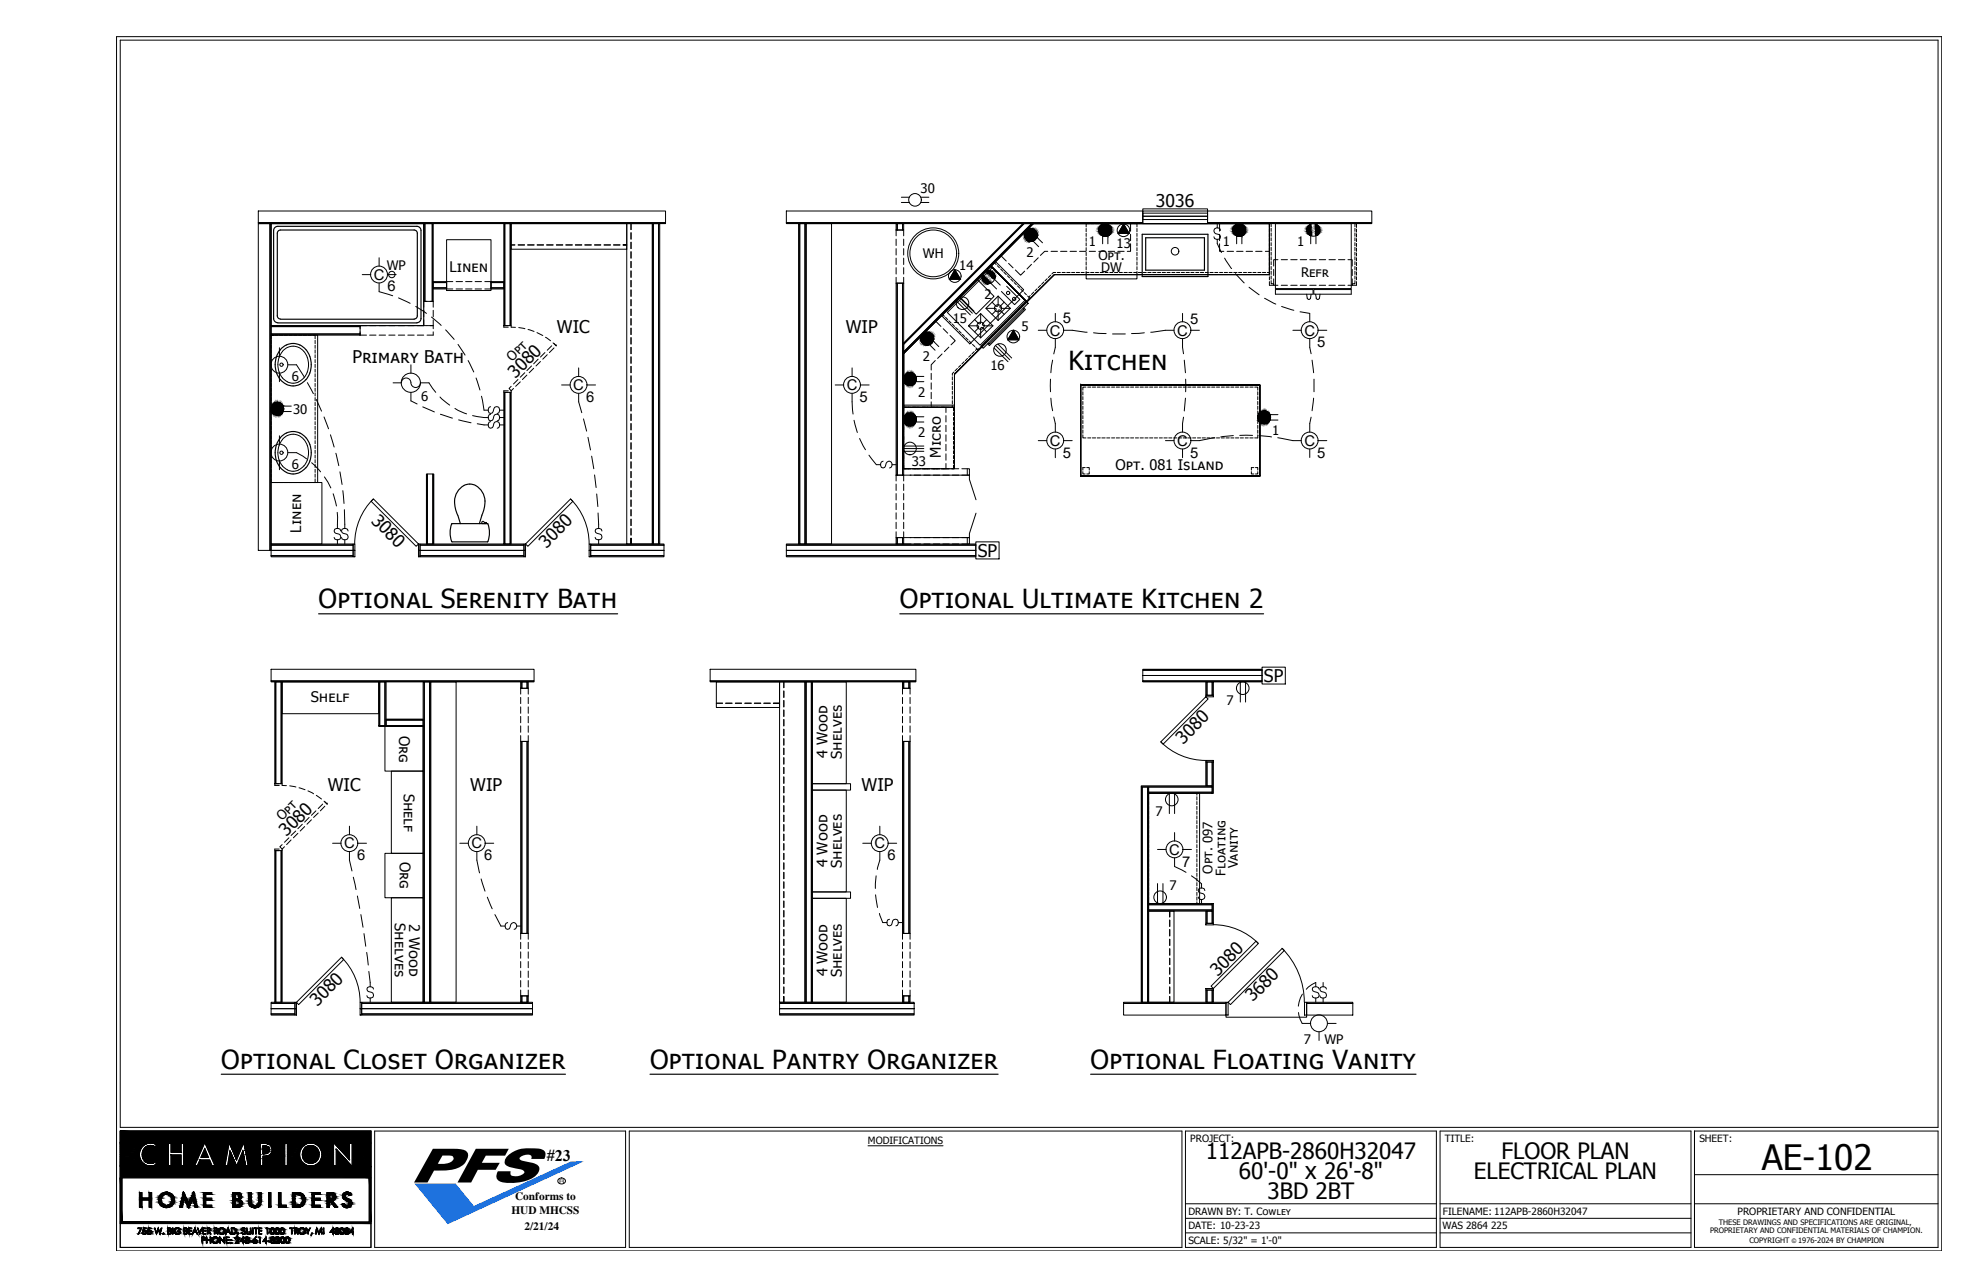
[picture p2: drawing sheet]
<svg xmlns="http://www.w3.org/2000/svg" width="432mm" height="279mm" viewBox="0 0 432 279" stroke-linecap="round" stroke-linejoin="round" font-family="sans-serif">
<defs><g id="words">
<text font-size="7.6" x="384.6" y="255.3">AE-102</text>
<g font-size="5.7">
<text x="233.3" y="80.7">Kitchen</text>
<text x="69.6" y="132.8">Optional Serenity Bath</text>
<text x="196.4" y="132.8">Optional Ultimate Kitchen 2</text>
<text x="48.3" y="233.3">Optional Closet Organizer</text>
<text x="141.9" y="233.3">Optional Pantry Organizer</text>
<text x="238.1" y="233.3">Optional Floating Vanity</text>
</g>
<g font-size="4.9">
<text x="263.3" y="253">112APB-2860H32047</text>
<text x="270.5" y="257.4">60'-0&quot; x 26'-8&quot;</text>
<text x="321.8" y="257.4">ELECTRICAL PLAN</text>
<text x="327.8" y="253">FLOOR PLAN</text>
<text x="276.7" y="261.7">3BD 2BT</text>
</g>
<g font-size="3.8">
<text x="252.3" y="45.1">3036</text>
<text x="121.6" y="72.7">WIC</text>
<text x="184.6" y="72.7">WIP</text>
<text x="76.9" y="79.2">Primary Bath</text>
<text x="112.6" y="82.7" transform="rotate(-45 112.6 82.7)">3080</text>
<text x="80.9" y="113.8" transform="rotate(45 80.9 113.8)">3080</text>
<text x="119.3" y="119.8" transform="rotate(-45 119.3 119.8)">3080</text>
<text x="213.4" y="121.5">SP</text>
<text x="275.9" y="148.8">SP</text>
<text x="258.3" y="162.6" transform="rotate(-45 258.3 162.6)">3080</text>
<text x="71.5" y="172.7">WIC</text>
<text x="102.7" y="172.7">WIP</text>
<text x="188.1" y="172.7">WIP</text>
<text x="62.6" y="182.7" transform="rotate(-45 62.6 182.7)">3080</text>
<text x="265.9" y="213.2" transform="rotate(-45 265.9 213.2)">3080</text>
<text x="69.3" y="219.8" transform="rotate(-45 69.3 219.8)">3080</text>
<text x="273.5" y="218.8" transform="rotate(-45 273.5 218.8)">3680</text>
</g>
<text font-size="3.5" x="119.3" y="253.5">#23</text>
<g font-size="3.2">
<text x="98.1" y="59.4">Linen</text>
<text x="81.6" y="61.1">C</text>
<text x="84.6" y="63.4">6</text>
<text x="232" y="70.6">5</text>
<text x="259.8" y="70.7">5</text>
<text x="229.2" y="73.3">C</text>
<text x="257" y="73.3">C</text>
<text x="284.8" y="73.2">C</text>
<text x="287.6" y="75.8">5</text>
<text x="125.1" y="85.2">C</text>
<text x="127.9" y="87.7">6</text>
<text x="184.9" y="85.2">C</text>
<text x="187.7" y="87.7">5</text>
<text x="205.4" y="99.9" transform="rotate(-90 205.4 99.9)">Micro</text>
<text x="229.2" y="97.3">C</text>
<text x="232" y="99.9">5</text>
<text x="257" y="97.3">C</text>
<text x="259.8" y="99.9">5</text>
<text x="284.8" y="97.3">C</text>
<text x="287.6" y="99.9">5</text>
<text x="243.5" y="102.6">Opt. 081 Island</text>
<text x="65.7" y="116.2" transform="rotate(-90 65.7 116.2)">Linen</text>
<text x="67.9" y="153.3">Shelf</text>
<text x="87.2" y="160.7" transform="rotate(90 87.2 160.7)">Org</text>
<text x="180.6" y="165.4" transform="rotate(-90 180.6 165.4)">4 Wood</text>
<text x="183.8" y="165.6" transform="rotate(-90 183.8 165.6)">Shelves</text>
<text x="88.2" y="173.2" transform="rotate(90 88.2 173.2)">Shelf</text>
<text x="75.1" y="185.2">C</text>
<text x="102.9" y="185.2">C</text>
<text x="190.9" y="185.2">C</text>
<text x="77.9" y="187.7">6</text>
<text x="87.3" y="188.1" transform="rotate(90 87.3 188.1)">Org</text>
<text x="105.7" y="187.7">6</text>
<text x="180.6" y="189.3" transform="rotate(-90 180.6 189.3)">4 Wood</text>
<text x="183.8" y="189.4" transform="rotate(-90 183.8 189.4)">Shelves</text>
<text x="193.7" y="187.7">6</text>
<text x="255.2" y="186.6">C</text>
<text x="258.1" y="189.1">7</text>
<text x="86.2" y="201.5" transform="rotate(90 86.2 201.5)">Shelves</text>
<text x="89.3" y="201.7" transform="rotate(90 89.3 201.7)">2 Wood</text>
<text x="180.6" y="213.1" transform="rotate(-90 180.6 213.1)">4 Wood</text>
<text x="183.8" y="213.3" transform="rotate(-90 183.8 213.3)">Shelves</text>
</g>
<g font-size="2.9">
<text x="201" y="42.1">30</text>
<text x="237.7" y="53.8">1</text>
<text x="267" y="53.8">1</text>
<text x="283.2" y="53.8">1</text>
<text x="84.4" y="58.9">WP</text>
<text x="201.5" y="56.3">WH</text>
<text x="209.4" y="59">14</text>
<text x="224.1" y="56.1">2</text>
<text x="239.8" y="56.8">Opt.</text>
<text x="240.4" y="59.4">DW</text>
<text x="243.8" y="54.2">13</text>
<text x="214.9" y="65.3">2</text>
<text x="284" y="60.5">Refr</text>
<text x="208" y="70.6">15</text>
<text x="223" y="72.2">5</text>
<text x="63.7" y="83.2">6</text>
<text x="111.8" y="79" transform="rotate(-45 111.8 79)">Opt</text>
<text x="201.5" y="78.7">2</text>
<text x="216.2" y="80.8">16</text>
<text x="91.9" y="87.6">6</text>
<text x="200.4" y="86.6">2</text>
<text x="64" y="90.3">30</text>
<text x="200.4" y="95.4">2</text>
<text x="277.7" y="94.9">1</text>
<text x="199.1" y="101.8">33</text>
<text x="63.7" y="102.4">6</text>
<text x="267.8" y="153.8">7</text>
<text x="61.6" y="179.2" transform="rotate(-45 61.6 179.2)">Opt</text>
<text x="252.3" y="178.1">7</text>
<text x="264.7" y="190.7" transform="rotate(-90 264.7 190.7)">Opt. 097</text>
<text x="267.5" y="191.1" transform="rotate(-90 267.5 191.1)">Floating</text>
<text x="270.3" y="189.6" transform="rotate(-90 270.3 189.6)">Vanity</text>
<text x="255.3" y="194.4">7</text>
<text x="284.6" y="227.9">7</text>
<text x="289.1" y="227.9">WP</text>
</g>
<g font-size="2.5">
<text x="112.5" y="262">Conforms to</text>
<text x="111.6" y="265">HUD MHCSS</text>
<text x="114.5" y="268.4">2/21/24</text>
</g>
<g font-size="2.2">
<text x="189.5" y="249.6">MODIFICATIONS</text>
<text x="259.8" y="249.3">PROJECT:</text>
<text x="315.4" y="249.3">TITLE:</text>
<text x="371" y="249.3">SHEET:</text>
<text x="259.4" y="265.1">DRAWN BY: T. Cowley</text>
<text x="259.4" y="268.3">DATE: 10-23-23</text>
<text x="314.9" y="268.3">WAS 2864 225</text>
<text x="315" y="265.1">FILENAME: 112APB-2860H32047</text>
<text x="379.3" y="265.3">PROPRIETARY AND CONFIDENTIAL</text>
<text x="259.4" y="271.5">SCALE: 5/32&quot; = 1'-0&quot;</text>
</g>
<g font-size="1.6">
<text x="373.3" y="269.2">PROPRIETARY AND CONFIDENTIAL MATERIALS OF CHAMPION.</text>
<text x="375.2" y="267.4">THESE DRAWINGS AND SPECIFICATIONS ARE ORIGINAL,</text>
<text x="381.9" y="271.4">COPYRIGHT</text>
<text x="392.6" y="271.4">1976-2024 BY CHAMPION</text>
</g>
<text font-size="1.4" x="391.2" y="271.4">©</text>
</g></defs>
<g fill="none" stroke="#000" stroke-width=".22">
<path d="M25.4 8h398.5v265h-398.5zM26.2 8.8h396.9v237.3h-396.9zM56.4 46.1h88.9v2.5h-88.9zM56.4 48.6h88.9v.2h-88.9zM56.4 48.8h2.5v71.3h-2.5zM58.9 48.8h.3v71.3h-.3zM79.1 59.9h1.8M82.8 56.3v1.8M84.6 59.9h1.9M92.5 48.8h.3v17h-.3zM92.8 48.8h1.6v17h-1.6zM94.4 48.8h.2v17h-.2z"/>
<path d="M97.5 52.3h9.7v11.1h-9.7zM110 48.8h.2v22.3h-.2zM110.2 48.8h1.2v22.3h-1.2zM111.4 48.8h.2v22.3h-.2zM111.6 48.8h25.2v5.6h-25.2zM111.6 53.5h.8M113.1 53.5h1.4M115.2 53.5h1.4M117.3 53.5h1.4M119.3 53.5h1.4M121.5 53.5h1.4M123.5 53.5h1.4"/>
<path d="M125.6 53.5h1.4M127.7 53.5h1.4M129.8 53.5h1.3M131.9 53.5h1.4M133.9 53.5h1.4M136 53.5h.8h-.8M136.8 48.8h5.6v69.9h-5.6zM137.8 48.8v1.3M137.8 50.8v1.4M137.8 52.9v1.4M137.8 54.9v1.4M137.8 57.1v1.3"/>
<path d="M137.8 59.1v1.4M142.4 48.8h.2v69.9h-.2zM142.6 48.8h1.2v69.9h-1.2zM143.8 48.8h.2v69.9h-.2zM171.7 46.1h77.8v2.5h-77.8zM171.7 48.6h77.8v.2h-77.8zM174.3 48.8h.3v69.9h-.3zM174.6 48.8h1.1v69.9h-1.1zM175.7 48.8h.3v69.9h-.3zM176 48.8h5.5v69.9h-5.5zM195.6 48.8h.3v1.4h-.3zM195.6 50.2v1.3"/>
<path d="M195.6 52.2v1.4M195.6 54.3v1.4M195.6 56.3v1.4M195.6 58.4v1.4M195.6 50.2h1.7v1.3M195.9 48.8h1.1v1.4h-1.1zM196.8 44.2h1.7M196.8 43.1h1.7M197 48.8h.3v1.4h-.3zM197.3 52.2v1.4M197.3 54.3v1.4M197.3 56.3v1.4"/>
<path d="M197.3 58.4v1.4M201 44.2h1.8M201 43.1h1.8M208.4 58.9l1.3 2.1h-2.4zM215 59.4l-.5 .5M215.3 59.2l3.1 3M215.7 58.7l-.5 .5M216.3 58.1l7.9 7.8-7.9-7.8-19 19 19-19 7.9 7.8-15.8 15.8v7.2h-11.1v-11.8l19-19 7.9 7.8zM216.3 58.1h.1M216.5 58l-.6 .4M216.6 58.4l7.2 7.1-9.8 9.9-7.2-7.2zM216.7 57.7l.3-.4 .5 .4"/>
<path d="M217.3 57.1l6.2 6.1-11.8 11.9-6.2-6.2zM217.7 58l.5 .5M218.4 58.7l.5 .5M218.5 55.8l1.2 1.2M219.2 59.4l.5 .5M220.2 57.5l.9 1M221.7 58.9l1.1 1.2 .9-.9M223.3 48.8h.3l-26.3 26.3v-.3zM223.6 48.8h1.6l-27.9 28v-1.7zM223.7 50.8l3 3M224.5 50l3.1 3M225.2 57.7l-1 1"/>
<path d="M225.2 48.8h.4l-28.3 28.3v-.3zM225.6 48.8l-9.3 9.3 9.3-9.3h51.5v11.1h-46.9l-6 6-7.9-7.8 9.3-9.3h51.5v11.1h-46.9h46.9v-11.1zM225.6 48.8h.1M226.7 56.3l-1 .9M228.7 54.9h-.7l-.9 .9M229.4 54.9h1.4M230.2 59.9l-6 6 6-6M230.5 59.5h-.5l-.4 .3M230.8 59.5h.7M231.5 54.9h1.4M231.9 59.5h.6M232.9 59.5h.7"/>
<path d="M233.6 54.9h1.4M233.9 59.5h.7M235 59.5h.7M235.7 54.9h1.4M236 59.5h.7M237.1 59.5h.6M237.1 59.3v1.6h11.1v-1.6M237.1 49.9v.7M237.1 50.9v.7M237.1 51.9v.8M237.1 53v.7M237.1 54.1v.6"/>
<path d="M237.1 55.1v.7M237.1 56.1v.7M237.1 57.2v.7M237.1 58.2v.7M237.8 48.8h-.7v.7M237.8 54.9h1.3M238.1 59.5h.7M238.2 48.8h.6M239.1 59.5h.7M239.2 48.8h.7M239.9 54.9h1.4M240.2 59.5h.7"/>
<path d="M240.2 48.8h.7M240.7 48.9v4.3M241.2 59.5h.7M241.3 48.8h.7M241.9 48.9v4.3M241.9 54.9h1.4M242.3 59.5h.7M242.3 48.8h.7M243.3 59.5h.7M243.4 48.8h.7M244 54.9h1.4M244.3 59.5h.7"/>
<path d="M244.4 48.8h.7M245.3 48.9l1.2 2.1h-2.4zM245.4 59.5h.7M245.4 48.8h.7M246.4 59.5h.7M246.5 48.8h.7M246.8 53.2v1.7h-.7M246.8 48.8v1.7M246.8 51.1v1.4M247.5 59.5h.7M247.5 48.8h.7v.7M248.2 49.9v.7"/>
<path d="M248.2 50.9v.7M248.2 51.9v.8M248.2 53v.7M248.2 54.1v.6M248.2 55.1v.7M248.2 56.1v.7M248.2 57.2v.7M248.2 58.2v.7M248.5 59.5h.7M249.5 46.1h14.1v2.7h-14.1zM249.5 46.5h14.1v.7h-14.1zM249.5 47.2h14.1v.7h-14.1z"/>
<path d="M249.5 46.1v-.5h14.1v.5M249.5 48.8h14.1M249.6 59.5h.6M250.6 59.5h.7M251.6 59.5h.7M252.7 59.5h.7M253.7 59.5h.7M254.8 59.5h.6M255.8 59.5h.7M256.8 59.5h.8M257.9 59.5h.7M258.9 59.5h.7"/>
<path d="M260 59.5h.6M261 59.5h.7M262 59.5h.8M263.1 59.5h.7M263.6 46.1h35.9v2.5h-35.9zM263.6 48.6h35.9v.2h-35.9zM264.1 59.5h.7M265.2 59.5h.7M265.7 52.2v1l1 1.9M265.7 48.8v.9M266.2 53.2v1.7h1M266.2 59.5h.7"/>
<path d="M266.2 48.8v1.7M266.2 51.1v1.4M266.4 50.3l-.1-.3a.78 .78 0 0 0-1.3 .3l.1 .5 1.2 .6 .1 .3a.8 .8 0 0 1-1.3 .4l-.1-.4M267.3 59.5h.7M267.3 56.3l1.6 2.3M267.9 54.9h1.4M268.3 59.5h.7M269.3 59.5h.7M269.7 59.7l1.9 2.1M270 54.9h1.4M270 48.9v4.3M270.4 59.5h.7"/>
<path d="M271.1 48.9v4.3M271.4 59.5h.7M272 54.9h1.4M272.5 59.5h.7M273.5 59.5h.7M274.1 54.9h1.4M274.6 59.5h.7M275.6 59.5h.7M276.6 59.5h.5M277.1 54.1v.8h-.9M277.1 50v.7M277.1 51v.7"/>
<path d="M277.1 52.1v.6M277.1 53.1v.7M277.1 55.2v.7M277.1 56.3v.6M277.1 57.3v.7M277.1 58.3v.7M277.1 59.4v.7M277.5 49.5v-.7h-.4v.9M277.5 49.8v.7M277.5 50.8v.8M277.5 51.9v.7M277.5 53v.6"/>
<path d="M277.5 54v.7M277.5 55v.7M277.5 56v.8M277.5 57.1v.7M277.5 58.2v.6M277.5 59.2v.7M278 58.8v1.4M278.4 48.8h16.6v14.2h-16.6zM279 56.7h-1v1.4M279.7 56.7h1.4M281.8 56.7h1.4M283.8 56.7h1.4"/>
<path d="M285.9 56.7h1.4M286.1 48.9v4.3M287.3 48.9v4.3M288 56.7h1.4M290.1 56.7h1.4M292.2 56.7h1.4M294.3 56.7h.9v1.4M295.2 58.8v1.4M295.8 49.5v-.7h.3v.9M295.8 49.8v.7M295.8 50.8v.8M295.8 51.9v.7"/>
<path d="M295.8 53v.6M295.8 54v.7M295.8 55v.7M295.8 56v.8M295.8 57.1v.7M295.8 58.2v.6M295.8 59.2v.7M296.1 50v.7M296.1 51v.7M296.1 52.1v.6M296.1 53.1v.7M296.1 54.1v.8"/>
<path d="M296.1 55.2v.7M296.1 56.3v.6M296.1 57.3v.7M296.1 58.3v.7M296.1 59.4v.7M59.2 71.3h19.4v1.6h-19.4zM59.2 71.1h19.4v.2h-19.4zM59.2 72.9h19.4v.3h-19.4zM59.2 74.3v.7M59.2 75.4v.6M59.2 76.4v.7M59.2 77.4v.7"/>
<path d="M59.2 78.5v.7M59.2 79.5v.7M59.6 73.2h-.4h10.1v32.1h-10.1v-32.1v.8M60 73.2h.7M61 73.2h.7M61 75.9v1.9M61.7 76.7a4.7 4.7 0 0 0 0 5.8M62.1 73.2h.6M62.8 75.8l-1.1 .9M62.8 75.8a2.77 2.77 0 0 1 2.4 0M62.9 79.6h1.8l1.7 2.7M63.1 73.2h.7"/>
<path d="M64.1 73.2h.8M65.2 73.2h.7M65.2 75.8l1.1 .9M66.2 73.2h.7M66.3 76.7a4.7 4.7 0 0 1 0 5.8M67.3 73.2h.6M68.3 73.2h.5v.8M68.8 74.3v.7M68.8 75.4v.6M68.8 76.4v.7M68.8 77.4v.7M68.8 78.5v.7"/>
<path d="M68.8 79.5v.7M78.6 73.2h1.4M78.6 72.4v.8M80 71.1h-1.4v.7M80.7 73.2h1.4M80.7 71.1h1.4M82.8 61.8v1.9l2.9 .9M82.8 73.2h1.4M82.8 71.1h1.4M84.9 73.2h1.3M84.9 71.1h1.3M87 73.2h1.3"/>
<path d="M87 71.1h1.3M87 65l2.5 1.2M89 73.2h1.4M89 71.1h1.4M89.7 79.6v1.9M90.8 66.9l2.3 1.5M91.1 73.2h1.4M91.1 71.1h3.5M92.5 67.7v1.4M92.5 69.8v1.3M93.2 65.8h-.7v1.3M93.9 65.8h.7v1.3"/>
<path d="M94.2 69.2l2.1 1.8M94.6 69.8v2M94.6 61.7h2.9v1.1h-2.9zM94.6 62.8h2.9v.3h-2.9zM94.6 61.5h2.9v.2h-2.9zM94.6 72.4v.8h-1.4M94.6 67.7v1.4M97.3 72l1.8 2.1M98.8 61.5h-1.3v1.6h1.3M99.6 61.5h1.4M99.6 63.1h1.4M100 75.2l1.5 2.3"/>
<path d="M101.6 61.5h1.4M101.6 63.1h1.4M102.2 78.7l1.2 2.5M103.7 61.5h1.4M103.7 63.1h1.4M105.8 61.5h1.4M107.2 61.7h2.8v1.1h-2.8zM107.2 62.8h2.8v.3h-2.8zM107.2 61.5h2.8v.2h-2.8zM107.2 61.5v1.6h-1.4M111 71.1h-1v.3h1M111.6 71.1v.3l.9 .1"/>
<path d="M113.2 71.5l1.4 .3M115.3 71.9l1.3 .4M116 79.9l-1 1M117.2 72.6l1.3 .6M117.5 78.4l-1 1M118 78.9l-1 1M119 77l-1 .9M119.1 73.6l1.1 .8M119.5 77.4l-1 1M120.4 75.5l-.9 1M120.7 74.8l.7 .7M120.9 75l.5 .5"/>
<path d="M120.9 75.9l-1 1.1M121.4 75.5h.1M137.8 61.2v1.4M137.8 63.3v1.4M137.8 65.4v1.4M137.8 67.5v1.4M137.8 69.6v1.4M137.8 71.6v1.4M137.8 73.7v1.4M137.8 75.8v1.4M137.8 77.9v1.4M137.8 80v1.4"/>
<path d="M195.6 61.8h.3v41.9h-.3zM195.6 60.5v1.3h1.7v-1.3M195.9 61.8h1.1v41.9h-1.1zM197 61.8h.3v41.9h-.3zM201.1 73.4l3 3.1M201.9 72.6l3 3M204.2 78.7l-.9 .9v1.2M204.3 70.1l1.1 1.1M205.7 77.3l-1 .9M205.9 71.8l1 .9M206.1 68.2l-.4 .4 .5 .4M206.4 69.3l.5 .5"/>
<path d="M206.8 67.5l-.4 .5M207.1 75.8l-.9 1M207.1 70l.5 .5M207.4 73.2l1.1 1.2-.9 .9M207.6 66.8l-.5 .5M207.9 70.7l.5 .5M208.3 66l-.4 .5M208.6 71.5l.5 .5M208.8 65.7l3 3M209.1 65.3l-.5 .5M209.1 65.2l3.2 3.2M209.3 72.2l.5 .5"/>
<path d="M209.6 64.9l3 3M209.7 79.7l-.4 .5M209.8 64.6l-.5 .5M210.1 73l.5 .4M210.5 79l-.5 .5M210.5 63.8l-.4 .5M210.8 73.7l.5 .5M211.2 78.2l-.5 .5M211.3 63.1l-.5 .5M211.6 74.4l.4 .5M212 77.5l-.5 .5M212 62.4l-.5 .5"/>
<path d="M212.3 75.2l.5 .4M212.7 76.8l-.5 .5M212.8 69.8l.8 .8a.28 .28 0 0 0 .3 .1 .28 .28 0 0 0 .2-.3M212.8 61.6l-.5 .5M213 75.9l.4 .4 .4-.4M213.3 76.2l-.4 .3M213.4 61l3.6 3.7-3.9 3.9-3.6-3.7M213.4 71.1a.28 .28 0 0 1 .2 .1 .28 .28 0 0 1 0 .3M213.4 71.1h-2l2.7 2.6M213.5 60.9l-.5 .5M213.6 71.6l-.8 .8M214.1 68.5l-2.7 2.6"/>
<path d="M214.1 68.5l2.6 2.6M214.1 68.5v1.9M214.1 71.8v1.9M214.2 75.6l9.8-9.9 .5 .5-9.9 9.8zM214.2 60.2l-.5 .4M214.5 60l3.1 3.1M214.5 75.2l-.4 .5M214.5 71.6l.9 .8M214.5 71.5a.28 .28 0 0 0-.3 0 .28 .28 0 0 0-.1 .2M214.8 71.1h1.9M215.3 74.5l-.5 .5M215.4 69.8l-.9 .8a.28 .28 0 0 0 0 .3 .28 .28 0 0 0 .2 .2"/>
<path d="M216 73.7l-.5 .5M216.6 66l.8 .8M216.7 73l-.4 .5M216.7 71.1l-2.6 2.6M217 75.9l3 3.1M217.3 75.4l3.1 3.1M217.4 67.7l-.1-.4h-2.1l2.7 2.6M217.4 67.8l-.8 .8M217.5 72.3l-.5 .5M217.8 75.1l3.1 3M217.9 64.6v2a.28 .28 0 0 1-.2 .3 .28 .28 0 0 1-.3-.1M217.9 64.6l-2.7 2.7"/>
<path d="M217.9 64.6l2.7 2.7M218.2 71.5l-.4 .5M218.3 67.7a.28 .28 0 0 0-.3 0 .28 .28 0 0 0-.2 .2l.1 2M218.4 66.8a.28 .28 0 0 0-.1 .3 .28 .28 0 0 0 .2 .2M218.4 67.8l.8 .8M218.6 67.3h2M219 70.8l-.5 .5M219.2 66l-.8 .8M219.7 70.1l-.5 .4M219.8 62.5l2.8 2.9-1.1 1.1-2.9-2.9M219.9 60.2l.5 .5M220.4 69.3l-.4 .5"/>
<path d="M220.6 67.3l-2.7 2.6M220.6 60.9l.5 .5M221.2 68.6l-.5 .5M221.2 72.1l1.2 2.1h-2.4zM221.4 61.7l.5 .4M221.9 67.9l-.5 .4M222.1 62.4l.5 .5M222.7 67.1l-.5 .5M222.8 63.1l.6 .5M223.3 67.4l.2 .2-7.5 7.5-.2-.2M223.4 66.4l-.5 .4M223.5 67.2l.4 .4-7.9 7.8-.4-.4"/>
<path d="M223.6 63.9l.5 .4M224.1 65.6l-.5 .5M224.2 65.9l-15.8 15.8 15.8-15.8M224.3 64.6l.4 .4-.3 .4M224.9 64.5l-.3 .4M225.7 63.8l-.5 .5M226.4 63l-.5 .5M226.7 72.1h1.8M227.2 62.3l-.5 .5M227.9 61.6l-.5 .5M228.6 60.8l-.5 .5M229.4 60.1l-.5 .5"/>
<path d="M229.8 78.6l-.4 2.8M230.4 68.4v1.8M230.4 74v1.8l-.4 1.5M232.2 72.1h1.9l3.2 .4M238.7 72.6l2.8 .2M242.9 72.9h2.8M249.8 72.6l-2.8 .2M256.3 72.1h-1.9l-3.2 .4M258.1 68.4v1.8M258.1 74v1.8l.3 1.4M258.5 78.6l.3 2.8M260 72.1h1.8"/>
<path d="M272.7 62.7l2.2 1.6M276.1 65.1l2.4 1.3M277.1 60.4v.7M277.5 61.3v.6h.5v.4h-.9v-.8M277.5 60.2v.7M278 60.9v1.4h1M278.4 63.2h8.2v1h-8.2zM279.7 62.3h1.4M279.8 66.9l2.6 .8M281.8 62.3h1.4M282.2 72.1h1.9M283.8 68.1l2.1 .3v1.8"/>
<path d="M283.8 62.3h1.4M285.2 64.2l.2 .9M285.4 65.1l.3 .3 .4-.3M285.9 74v1.8l.3 1.4M285.9 62.3h1.4M286.2 64.2l-.1 .9M286.4 78.6l.4 2.8M286.8 63.2h8.2v1h-8.2zM287.2 64.2l.2 .9M287.3 65.1l.4 .3 .3-.3M287.8 72.1h1.8M288 62.3h1.4"/>
<path d="M288.2 64.2l-.2 .9M290.1 62.3h1.4M292.2 62.3h1.4M295.2 60.9v1.4h-.9M295.8 61.3v.6h-.6v.4h.9v-.8M295.8 60.2v.7M296.1 60.4v.7M59.2 80.6v.6M59.2 81.6v.7M59.2 82.6v.7M59.2 83.7v.7M59.2 84.7v.7"/>
<path d="M59.2 85.8v.6M59.2 86.8v.7M59.2 87.8v.8M59.2 88.9v.7M59.2 89.9v.7M59.2 91v.7M59.2 92v.7M59.2 93v.8M59.2 94.1v.7M59.2 95.1v.7M59.2 96.2v.7M59.2 97.2v.7"/>
<path d="M59.2 98.3v.7M59.2 99.3v.7M59.3 89.8h4.3M59.3 88.6h4.3M61 81.5v1.8M61 95.1v1.8M61.7 82.5l1.1 .8M61.7 95.9a2.97 2.97 0 0 1 4.6 0M61.7 95.9a4.7 4.7 0 0 0 0 5.8M62.8 83.4a2.77 2.77 0 0 0 2.4 0M62.9 98.8h1.8l2.2 1.4M66.3 82.5l-1.1 .8"/>
<path d="M66.3 95.9a4.7 4.7 0 0 1 0 5.8M67.1 83.5l1.3 2.4M68.8 80.6v.6M68.8 81.6v.7M68.8 82.6v.7M68.8 83.7v.7M68.8 84.7v.7M68.8 85.8v.6M68.8 86.8v.7M68.8 87.8v.8M68.8 88.9v.7M68.8 89.9v.7"/>
<path d="M68.8 91v.7M68.8 92v.7M68.8 93v.8M68.8 94.1v.7M68.8 95.1v.7M68.8 96.2v.7M68.8 97.2v.7M68.8 98.3v.7M68.8 99.3v.7M69 87.2l1.2 2.5M70.7 91l1 2.6M72.1 94.9l.8 2.7"/>
<path d="M73.3 98.9l.7 2.7M89.7 85.6v1.9l1.4 .7M91.8 83.5a1.08 1.08 0 0 1-1.3 1.1 1.08 1.08 0 0 1-.8-1.4 1.04 1.04 0 0 0-1.2-.7 1.04 1.04 0 0 0-.9 1l-1.8 .1M91.8 83.6h1.8l1.5 2M92.3 88.8l2.5 1.1M96.1 86.7l2.1 1.7M96.1 90.4l2.7 .9M99.3 89.2l2.6 1.1M100.1 91.7l2.7 .6M103.2 90.7l2.5 .4h.9M103.9 82.5l.9 2.6M104.2 92.5l2.4 .3"/>
<path d="M105.1 86.5l.6 3h.9M107.1 92a.75 .75 0 0 0-.5 .8 .75 .75 0 0 0 .5 .7l.4-.2 .3-.9a.71 .71 0 0 1 1.1-.2 .81 .81 0 0 1-.4 1.3M107.1 90.4a.75 .75 0 0 0-.5 .7 .75 .75 0 0 0 .5 .8l.4-.2 .3-.9a.71 .71 0 0 1 1.1-.2 .82 .82 0 0 1-.4 1.3M107.1 88.8a.78 .78 0 0 0-.5 .7 .78 .78 0 0 0 .5 .8l.4-.2 .3-.9a.69 .69 0 0 1 1.1-.3 .86 .86 0 0 1-.4 1.4M109.1 92.8h.9M109.1 91.1h.9M109.1 89.5h.9M110 85.6h.2v33.1h-.2zM110.2 85.6h1.2v33.1h-1.2zM111 85.3h-1v.3h1M111.4 85.6h.2v33.1h-.2zM111.6 84.3l-.5 .5 .5 .5"/>
<path d="M111.6 85.3v.3M112.1 84.8l-.5 .5M113.1 82.8l-1 1M113.6 83.4l-1 .9M114.6 81.4l-1 .9M115 81.9l-1 .9M116.5 80.4l-1 1M122.6 84h1.9M126.3 80.3v1.9M126.3 85.9v1.8l.7 2.4M127.4 91.4l.7 2.7M128.1 84h1.9"/>
<path d="M128.4 95.5l.5 2.7M129.2 99.6l.4 2.7M137.8 82v1.4M137.8 84.2v1.3M137.8 86.2v1.4M137.8 88.3v1.4M137.8 90.4v1.4M137.8 92.5v1.4M137.8 94.6v1.4M137.8 96.6v1.4M137.8 98.7v1.4M182.3 84h1.9"/>
<path d="M186 85.9l.2 4.5M186 80.3v1.9M186.4 91.7l.8 2.7M187.7 95.7l1.2 2.5M187.9 84h1.8M189.7 99.4l1.6 2h.9M197.3 88.9v-11.8v11.8M197.3 88.9v13.4h1.1M197.3 88.4h11.1v13.9h-11.1zM197.3 88.9h1.6M197.3 97.9h4.4M197.4 83.3h4.3"/>
<path d="M197.4 82.2h4.3M197.4 98.5h4.3M197.4 97.4h4.3M197.4 92.1h4.3M197.4 91h4.3M197.8 88.9h-.5v.8M199.1 88.9h1.9M201.2 88.9h1.8M203.3 81.5v1.3M203.3 83.6v1.4M203.3 85.6v1.4M203.3 87.7v1.2h1.8"/>
<path d="M205.4 88.9h1.1v1.1M205.5 88.9h.7M206.5 88.9h.7M206.5 90.7v1.4M206.5 92.8v1.4M206.5 94.9v1.4M206.5 97v1.4M206.5 99.1v1.4M207.6 88.9h.6v.8M207.9 82.3v.6M207.9 83.3v.7M207.9 84.3v.7"/>
<path d="M207.9 85.4v.7M207.9 86.4v.7M207.9 87.5v.7M207.9 88.5v.4M208.2 90v.7M208.2 91.1v.7M208.2 92.1v.7M208.2 93.2v.7M208.2 94.2v.7M208.2 95.3v.7M208.2 96.3v.7M208.2 97.3v.7"/>
<path d="M208.2 98.4v.7M208.2 99.4v.7M208.3 81.2l-.4 .3v.4M208.4 81.7v7.2v-7.2M208.4 88.9h-11.1h11.1M209 80.4l-.5 .5M226.7 96.2h1.8M229.3 82.8v2.7M229.4 86.9l.4 2.8M230 91l.4 1.5v1.8M230.4 98v1.9M232.2 96.2h1.9"/>
<path d="M235.9 84h39.1v19.9h-39.1v-19.9h39.1v19.9h-39.1v-19.9h39.1v19.9h-39.1zM235.9 84h.1M236.4 94.9v.7h.7M236.4 85.5v.7M236.4 86.6v.6M236.4 87.6v.7M236.4 88.6v.8M236.4 89.7v.7M236.4 90.7v.7M236.4 91.8v.7M236.4 92.8v.7M236.4 93.9v.7"/>
<path d="M237.1 84.5h-.7v.7M237.4 84.5h.7M237.4 95.6h.7M238.5 84.5h.7M238.5 95.6h.7M239.5 84.5h.7M239.5 95.6h.7M240.5 84.5h.8M240.5 95.6h.8M241.6 84.5h.7M241.6 95.6h.7M242.7 84.5h.6"/>
<path d="M242.7 95.6h.6M243.7 84.5h.7M243.7 95.6h.7M244.7 84.5h.7M244.7 95.6h.7M245.7 84.5h.8M245.7 95.6h.8M246.8 84.5h.7M246.8 95.6h.7M247.9 84.5h.6M247.9 95.6h.6M248.9 84.5h.7"/>
<path d="M248.9 95.6h.7M249.9 84.5h.7M249.9 95.6h.7M251 84.5h.7M251 95.6h.7M252 84.5h.7M252 95.6h.7M253.1 84.5h.6M253.1 95.6h.6M254.1 84.5h.7M254.1 95.6h.7M254.4 96.2h1.9"/>
<path d="M255.1 84.5h.7M255.1 95.6h.7M256.2 84.5h.7M256.2 95.6h.7M257.2 84.5h.7M257.2 95.6h.7M258.1 98v1.9M258.3 84.5h.7M258.3 95.6h.7M258.4 91.1l-.3 1.4v1.8M258.8 86.9l-.3 2.8M258.8 82.8v2.7"/>
<path d="M259.3 84.5h.7M259.3 95.6h.7M260.4 84.5h.6M260.4 95.6h.6M261.4 84.5h.7M261.4 95.6h.7M262.4 84.5h.7M262.4 95.6h.7M263.5 84.5h.7M263.5 95.6h.7M264.5 84.5h.7M264.5 95.6h.7"/>
<path d="M265.1 95.5l-3.3 .7h-1.8M265.6 84.5h.6M265.6 95.6h.6M266.6 84.5h.7M266.6 95.6h.7M267.6 84.5h.8M267.6 95.6h.8M268.7 84.5h.7M268.7 95.6h.7M269.2 95.1l-2.7 .3M269.7 84.5h.7M269.7 95.6h.7"/>
<path d="M270.6 95h2.8M270.8 84.5h.6M270.8 95.6h.6M271.8 84.5h.7M271.8 95.6h.7M272.8 84.5h.8M272.8 95.6h.8M273.9 84.5h.7v.7M274.6 85.5v.7M274.6 86.6v.6M274.6 87.6v.7M274.6 88.6v.8"/>
<path d="M274.6 89.7v.7M274.6 90.7v.7M274.6 91.8v.7M274.6 92.8v.7M274.6 93.9v.7M274.6 94.9v.7h-.7M274.7 91.7h4.3M274.7 90.5h4.3M274.8 95.1l2.8 .3M278.9 95.5l3.3 .7h1.9M285.9 98v1.9M286.2 91.1l-.3 1.4v1.8"/>
<path d="M286.8 86.9l-.4 2.8M286.9 82.8v2.7M287.8 96.2h1.8M59.2 119h17.9v1.1h-17.9zM59.2 118.7h17.9v.3h-17.9zM59.2 104.5v.8h.4M59.2 105.3h11.1v13.4h-11.1zM59.2 100.3v.7M59.2 101.4v.7M59.2 102.4v.7M59.2 103.5v.7M60 105.3h.7"/>
<path d="M61 105.3h.7M61 100.7v1.8M61.7 101.7l1.1 .9M62.1 105.3h.6M62.8 102.6a2.77 2.77 0 0 0 2.4 0M63.1 105.3h.7M64.1 105.3h.8M65.2 105.3h.7M66.2 105.3h.7M66.3 101.7l-1.1 .9M67.3 105.3h.6M68 101l2 2"/>
<path d="M68.8 104.5v.8h-.5M68.8 100.3v.7M68.8 101.4v.7M68.8 102.4v.7M68.8 103.5v.7M70.8 104.1l1.4 2.4M72.7 107.8l.7 2.6M73.6 111.8l.1 3.6M73.7 117.8v.9M74.2 103l.5 2.7M74.4 115.9a.74 .74 0 0 0-.7-.6 .74 .74 0 0 0-.8 .6l.4 .5 .7 .2a.72 .72 0 0 1 .3 1 .81 .81 0 0 1-1.4-.3M74.8 107.1l.3 2.8"/>
<path d="M75.2 111.3l.1 4.1M75.3 117.8v.9M76 115.9a.74 .74 0 0 0-.7-.6 .74 .74 0 0 0-.8 .6l.4 .5 .7 .2a.72 .72 0 0 1 .3 1 .81 .81 0 0 1-1.4-.3M77.1 118.7h.4v1.4h-.4zM81 109.4l.5-.5 9.9 9.8-.6 .6zM81.5 108.9a13.9 13.9 0 0 0-4.1 9.8M91.4 118.7h.3v1.4h-.3zM91.7 119h22.7v1.1h-22.7zM91.7 118.7h22.7v.3h-22.7zM93.1 103.5h.2v15.2h-.2zM93.3 103.5h1.2v15.2h-1.2zM94.5 103.5h.2v15.2h-.2z"/>
<path d="M105.2 114v.3h1v-.3h-.5M105.7 114l-.3-.2-.2 .2M114.4 118.7h.3v1.4h-.3zM124.5 108.9a13.9 13.9 0 0 1 4.1 9.8M124.5 108.9l.6 .5-9.9 9.9-.5-.6zM128.6 118.7h.3v1.4h-.3zM128.9 119h16v1.1h-16zM128.9 118.7h16v.3h-16zM129.8 103.7l.3 2.7M130.3 107.8l.2 2.8M130.6 112l.1 3.4M130.7 117.8v.9"/>
<path d="M131.4 115.9a.76 .76 0 0 0-.7-.6 .76 .76 0 0 0-.8 .6l.1 .3 1 .4a.7 .7 0 0 1 .3 1 .86 .86 0 0 1-1.4-.3M137.8 117.5v1.2v-1.2M137.8 100.8v1.4M137.8 102.9v1.4M137.8 105v1.4M137.8 107.1v1.4M137.8 109.1v1.4M137.8 111.3v1.3M137.8 113.3v1.4M137.8 115.4v1.4M171.7 119h41.3v1.1h-41.3zM171.7 118.7h41.3v.3h-41.3z"/>
<path d="M192.8 100.7a.76 .76 0 0 0-.6 .7 .76 .76 0 0 0 .6 .8l.3-.2 .4-.9a.66 .66 0 0 1 1-.3 .78 .78 0 0 1-.3 1.4M194.7 101.4h.9M195.6 117.3h.3v1.4h-.3zM195.6 116.1v1.2h3.3M195.6 103.7h3.3M195.6 103.7v1.3M195.6 105.7v1.4M195.6 107.7v1.4M195.6 109.9v1.4M195.6 111.9v1.4M195.6 114v1.4M195.9 117.3h1.1v1.4h-1.1z"/>
<path d="M197 117.3h.3v1.4h-.3zM197.3 101.5v.8h.5M197.3 118.7h1.6M197.3 102.3h1.6M197.3 103.7v1.3M197.3 105.7v1.4M197.3 107.7v1.4M197.3 109.9v1.4M197.3 111.9v1.4M197.3 114v1.4M197.3 116.1v1.2M198.7 103.7h12.9v.9l1.5 4.5"/>
<path d="M199.1 102.3h1.9M199.6 117.3h1.4M199.6 118.7h1.4M199.6 103.7h1.4M201.2 102.3h1.8M201.7 117.3h1.3M201.7 118.7h1.3M201.7 103.7h1.3M203.3 102.3h1.8M203.8 117.3h1.3M203.8 118.7h1.3M203.8 103.7h1.3"/>
<path d="M205.5 102.3h1.7M205.8 117.3h1.4M205.8 118.7h1.4M205.8 103.7h1.4M206.5 101.2v1.1h-1.1M207.6 102.3h1.7M207.9 117.3h1.4M207.9 118.7h1.4M207.9 103.7h1.4M208.2 100.5v.7M208.2 101.5v.8M210 117.3h1.6v1.4h-1.6"/>
<path d="M210 102.3h1.6v1.4h-1.6M211.2 102.3v1.4M211.2 117.3v1.4M213 118.3h5.1v3.7h-5.1zM213.1 112l-1.5 4.5v.8h-12.9M235.9 103.9h.1M236.4 103v.5h.5M236.9 102.1h-.5v.5M237.2 102.1h.6v.5M237.8 103v.5h-.6M273.2 103v.5h.5M273.7 102.1h-.5v.5"/>
<path d="M274.1 102.1h.5v.5M274.6 103v.5h-.5M275 103.9h.1M59.2 120.1h17.9v1.2h-17.9zM59.2 121.3h17.9v.2h-17.9zM77.1 120.1h.4v1.4h-.4zM91.4 120.1h.3v1.4h-.3zM91.7 120.1h22.7v1.2h-22.7zM91.7 121.3h22.7v.2h-22.7zM114.4 120.1h.3v1.4h-.3zM128.6 120.1h.3v1.4h-.3zM128.9 120.1h16v1.2h-16z"/>
<path d="M128.9 121.3h16v.2h-16zM171.7 120.1h41.3v1.2h-41.3zM171.7 121.3h41.3v.2h-41.3zM59.2 146.1h57.4v2.5h-57.4zM59.2 148.6h57.4v.2h-57.4zM60 148.8h.2v22.3h-.2zM60.2 148.8h1.2v22.3h-1.2zM61.4 148.8h.2v22.3h-.2zM61.6 148.8h21.1v7h-21.1zM82.7 148.8h.2v9.6h-.2zM82.7 158.4h9.7v.2h-9.7zM82.9 148.8h1.1v9.6h-1.1z"/>
<path d="M84 158.6h8.4v9.7h-8.4zM84 148.8h.3v9.6h-.3zM84.3 157.2h8.1v1.2h-8.1zM84.3 157h8.1v.2h-8.1zM92.4 148.8h.2v70h-.2zM92.6 148.8h1.2v70h-1.2zM93.8 148.8h.2v70h-.2zM94 148.8h5.6v70h-5.6zM113.7 148.8h.2v1.4h-.2zM113.7 150.2h1.6v1.3M113.7 150.2v1.3M113.7 152.2v1.4"/>
<path d="M113.7 154.3v1.4M113.7 156.4v1.4M113.7 158.5v1.4M113.9 148.8h1.2v1.4h-1.2zM115.1 148.8h.2v1.4h-.2zM115.3 152.2v1.4M115.3 154.3v1.4M115.3 156.4v1.4M115.3 158.5v1.4M155 146.1h44.9v2.5h-44.9zM155 148.6h44.9v.2h-44.9zM156.4 148.8h13.8v5.6h-13.8z"/>
<path d="M156.4 153.5h1.3M158.4 153.5h1.4M160.5 153.5h1.4M162.6 153.5h1.4M164.7 153.5h1.4M166.8 153.5h1.3M168.8 153.5h1.4h-1.4M170.2 148.8h5.5v70h-5.5zM171.1 148.8v1.3M171.1 150.8v1.4M171.1 152.9v1.4M171.1 155v1.4"/>
<path d="M171.1 157.1v1.4M171.1 159.2v1.4M175.7 148.8h.3v70h-.3zM176 148.8h1.1v70h-1.1zM177.1 148.8h.2v70h-.2zM177.3 148.8h7.4v22.3h-7.4zM197 148.8h.3v1.4h-.3zM197 150.2v1.3M197 152.2v1.4M197 154.3v1.4M197 156.4v1.4M197 158.5v1.4"/>
<path d="M197 150.2h1.7v1.3M197.3 148.8h1.1v1.4h-1.1zM198.4 148.8h.3v1.4h-.3zM198.7 152.2v1.4M198.7 154.3v1.4M198.7 156.4v1.4M198.7 158.5v1.4M249.5 147.4h26v1.2h-26zM249.5 148.6h26v.2h-26zM249.5 146.3h26v1.1h-26zM249.5 146.1h26v.2h-26zM263.2 148.8h.3v3h-.3z"/>
<path d="M263.2 151.8h1.7v.3h-1.7zM263.2 152.1l.5 .5-9.8 9.8-.5-.5zM263.5 148.8h1.1v3h-1.1zM264.6 148.8h.3v3h-.3zM270.8 149v4.2M271.9 149v4.2M275.5 145.6h5.1v3.7h-5.1zM61 171.1h-1v.4h1M61.6 171.1v.4h.9M63.2 171.5l1.4 .3M65.3 172l1.3 .4M66 179.9l-1 1"/>
<path d="M67.2 172.6l1.3 .7M67.5 178.4l-1 1.1M68 178.9l-1 1M69 177l-1 1M69 173.6l1.2 .8M69.5 177.5l-1 .9M70.4 175.5l-.9 1M70.7 174.9l.7 .6M70.9 175l.5 .5M70.9 176l-1 1M71.4 175.5h.1M85.4 168.3h7v18h-7z"/>
<path d="M113.7 161.8h.2v42h-.2zM113.7 160.6v1.2h1.6v-1.2M113.9 161.8h1.2v42h-1.2zM115.1 161.8h.2v42h-.2zM171.1 161.2v1.4M171.1 163.3v1.4M171.1 165.4v1.4M171.1 167.5v1.4M171.1 169.6v1.4M171.1 171.7v1.4M171.1 173.7v1.4M171.1 175.9v1.3"/>
<path d="M171.1 177.9v1.4M177.3 171.1h8.4v1.4h-8.4zM177.3 172.5h7.4v22.2h-7.4zM197 161.8h.3v42h-.3zM197 160.6v1.2h1.7v-1.2M197.3 161.8h1.1v42h-1.1zM198.4 161.8h.3v42h-.3zM249.1 171.8h.2v47h-.2zM249.1 171.5h15.5v.3h-15.5zM249.3 171.8h1.2v47h-1.2zM250.5 171.8h.2v47h-.2zM250.7 173.2h11.2v24h-11.2z"/>
<path d="M250.7 171.8h13.9v1.1h-13.9zM250.7 172.9h13.9v.3h-13.9zM250.7 173.9v.7M250.7 175v.6M250.7 176v.7M250.7 177v.8M250.7 178.1v.7M250.7 179.1v.7M251.2 173.2h-.5v.4M251.5 173.2h.7M252.5 173.2h.7M253.4 161.9a13.9 13.9 0 0 0 9.8 4.1"/>
<path d="M253.6 173.2h.7M254.6 173.2h.7M255.3 173.3v4.3M255.7 173.2h.7M256.4 173.3v4.3M256.7 173.2h.7M257.7 173.2h.7M258.8 173.2h.7M259.8 173.2h.7M260.9 173.2h.4v.4M261.3 173.9v.7M261.3 175v.6"/>
<path d="M261.3 176v.7M261.3 177v.8M261.3 178.1v.7M261.3 179.1v.7M263.2 166.3h.3v5.2h-.3zM263.2 166h1.7v.3h-1.7zM263.5 166.3h1.1v5.2h-1.1zM264.6 166.3h.3v6.9h-.3zM60 185.7h.2v33.1h-.2zM60.2 185.7h1.2v33.1h-1.2zM61 185.3h-1v.4h1M61.4 185.7h.2v33.1h-.2z"/>
<path d="M61.6 184.4l-.5 .4 .5 .5M61.6 185.3v.4M62.1 184.8l-.5 .5M63.1 182.9l-1 1M63.5 183.3l-.9 1.1M64.6 181.4l-1.1 1M65 181.9l-.9 1M66.5 180.4l-1 1M72.6 184.1h1.9M76.3 180.3v1.9M76.3 185.9v1.8l.5 2.4M77.1 191.5l.6 2.7"/>
<path d="M78 195.6l.5 2.7M78.1 184.1h1.9M78.8 199.6l.4 2.8M84 186.3h8.4v9.7h-8.4zM85.4 196h7v22.8h-7zM100.4 184.1h1.8M104.1 185.9v1.8l.6 2.8M104.1 180.3v1.9M105 191.9l.9 2.6M105.9 184.1h1.9M106.4 195.8l1 2.6M108 199.6l1.3 2.5h1"/>
<path d="M171.1 180v1.4M171.1 182.1v1.4M171.1 184.2v1.3M171.1 186.3v1.3M171.1 188.3v1.4M171.1 190.4v1.4M171.1 192.5v1.4M171.1 194.6v1.4M171.1 196.7v1.4M171.1 198.8v1.4M177.3 194.7h8.4v1.4h-8.4zM177.3 196.1h7.4v22.7h-7.4z"/>
<path d="M188.3 184.1h1.9M191.1 195.3l.5 2.8M191.3 191.2l-.2 2.7M192 199.4l.7 2h.9M192.1 185.9v1.8l-.6 2.1M192.1 180.3v1.9M193.9 184.1h1.8M250.7 197.5h13.9v1.1h-13.9zM250.7 198.6h13.9v.3h-13.9zM250.7 197.2h13.9v.3h-13.9zM250.7 198.9h5.6v19.9h-5.6zM250.7 197.2h.5"/>
<path d="M250.7 180.2v.6M250.7 181.2v.7M250.7 182.2v.8M250.7 183.3v.7M250.7 184.4v.6M250.7 185.4v.7M250.7 186.4v.7M250.7 187.5v.7M250.7 188.5v.7M250.7 189.6v.6M250.7 190.6v.7M250.7 191.6v.7"/>
<path d="M250.7 192.7v.7M250.7 193.7v.7M250.7 194.8v.7M250.7 195.8v.7M250.7 196.9v.3M251.5 197.2h.7M252.5 197.2h.7M252.7 185.4h1.9M252.7 192.9v4.2M253.6 197.2h.7M253.9 192.9v4.2M254.6 197.2h.7"/>
<path d="M255.7 197.2h.7M256.4 187.3v1.8l2.5 1.3M256.4 181.7v1.9M256.7 197.2h.7M257.7 197.2h.7M258.3 185.4h1.8M258.8 197.2h.7M259.8 197.2h.7M260.1 191.2l2.2 1.7v.9M261.3 196.9v.3h-.4M261.3 180.2v.6M261.3 181.2v.7"/>
<path d="M261.3 182.2v.8M261.3 183.3v.7M261.3 184.4v.6M261.3 185.4v.7M261.3 186.4v.7M261.3 187.5v.7M261.3 188.5v.7M261.3 189.6v.6M261.3 190.6v.7M261.3 191.6v.7M261.3 192.7v.7M261.3 193.7v.7"/>
<path d="M261.3 194.8v.7M261.3 195.8v.7M262.3 196.3v.9M263 194.4a.74 .74 0 0 0-.7-.6 .74 .74 0 0 0-.7 .6l.4 .5 .6 .2a.72 .72 0 0 1 .3 1 .77 .77 0 0 1-1.3-.3M263.2 198.9h.3v2.6h-.3zM263.5 198.9h1.1v2.6h-1.1zM264.6 197.2h.3v4.3h-.3zM59.2 219h5.2v1.2h-5.2zM59.2 218.8h5.2v.2h-5.2zM64.4 218.8h.3v1.4h-.3zM74.5 208.9a13.9 13.9 0 0 1 4.1 9.9M74.5 209l.5 .5-9.8 9.8-.5-.5z"/>
<path d="M78.6 218.8h.4v1.4h-.4zM79 219h37.2v1.2h-37.2zM79 218.8h37.2v.2h-37.2zM79.5 203.8l.3 2.7M80.1 207.9l.3 2.8M80.5 212l.3 3.4M80.8 217.8v1M81.5 215.9a.75 .75 0 0 0-.7-.5 .75 .75 0 0 0-.7 .5l.1 .4 1 .3a.72 .72 0 0 1 .2 1.1 .81 .81 0 0 1-1.3-.4M110.8 201.4a.76 .76 0 0 0-.5 .7 .76 .76 0 0 0 .5 .8l.4-.2 .3-.9a.66 .66 0 0 1 1.1-.3 .78 .78 0 0 1-.4 1.4M112.8 202.1h.9M113.7 217.4h.2v1.4h-.2zM113.7 216.1v1.3h1.6v-1.3"/>
<path d="M113.7 203.8h1.6v1.2M113.7 203.8v1.2M113.7 205.7v1.4M113.7 207.8v1.4M113.7 209.9v1.3M113.7 212v1.4M113.7 214v1.4M113.9 217.4h1.2v1.4h-1.2zM115.1 217.4h.2v1.4h-.2zM115.3 205.7v1.4M115.3 207.8v1.4M115.3 209.9v1.3"/>
<path d="M115.3 212v1.4M115.3 214v1.4M170.2 219h29.4v1.2h-29.4zM170.2 218.8h29.4v.2h-29.4zM171.1 217.5v1.3v-1.3M171.1 200.8v1.4M171.1 202.9v1.4M171.1 205v1.4M171.1 207.1v1.4M171.1 209.2v1.4M171.1 211.2v1.4M171.1 213.4v1.3"/>
<path d="M171.1 215.4v1.4M194.2 200.7a.74 .74 0 0 0-.6 .7 .74 .74 0 0 0 .6 .7l.5-.4 .2-.7a.72 .72 0 0 1 1-.2 .81 .81 0 0 1-.3 1.3M196.1 201.4h.9M197 217.4h.3v1.4h-.3zM197 203.8v1.2M197 205.7v1.4M197 207.8v1.4M197 209.9v1.3M197 212v1.4M197 214v1.4M197 216.1v1.3h1.7v-1.3M197 203.8h1.7v1.2"/>
<path d="M197.3 217.4h1.1v1.4h-1.1zM198.4 217.4h.3v1.4h-.3zM198.7 205.7v1.4M198.7 207.8v1.4M198.7 209.9v1.3M198.7 212v1.4M198.7 214v1.4M245.3 219h22.3v2.6h-22.3zM245.3 218.8h22.3v.2h-22.3zM255.4 200.2v-1.3v1.3M255.4 200.8v1.4M255.4 202.9v1.4"/>
<path d="M255.4 205v1.4M255.4 207.1v1.4M255.4 209.2v1.4M255.4 211.2v1.4M255.4 213.4v1.3M255.4 215.4v1.4M255.4 217.5v1.3M263.2 216.1h.3v2.7h-.3zM263.2 215.8h1.7v.3h-1.7zM263.2 201.5h1.7v.4h-1.7zM263.5 216.1h1.1v2.7h-1.1zM264.4 215.3l9.8-9.9 .5 .6-9.8 9.8z"/>
<path d="M264.6 216.1h.3v2.7h-.3zM264.9 201.8a13.9 13.9 0 0 1 9.8 4.1M267.6 218.8h.5v2.8h-.5zM268.1 218.8l11.8-11.8 .5 .5-11.8 11.8zM279.9 207a16.7 16.7 0 0 1 4.8 11.8M284.3 217l-.4 .8-.5 1.8M284.8 218.8h.4v2.8h-.4zM285.2 219h10.1v2.6h-10.1zM285.2 218.8h10.1v.2h-10.1zM287.2 215.4v-.9l-.9 .4-1.1 1M287.2 217.8v1M288 215.9a.78 .78 0 0 0-.8-.5 .78 .78 0 0 0-.7 .5l.1 .4 .9 .3a.7 .7 0 0 1 .3 1.1 .86 .86 0 0 1-1.3-.4"/>
<path d="M288.8 214.5v.9M288.8 217.8v1M289.6 215.9a.75 .75 0 0 0-.8-.5 .75 .75 0 0 0-.7 .5l.1 .4 1 .3a.72 .72 0 0 1 .2 1.1 .81 .81 0 0 1-1.3-.4M59.2 220.2h5.2v1.1h-5.2zM59.2 221.3h5.2v.3h-5.2zM64.4 220.2h.3v1.4h-.3zM78.6 220.2h.4v1.4h-.4zM79 220.2h37.2v1.1h-37.2zM79 221.3h37.2v.3h-37.2zM170.2 220.2h29.4v1.1h-29.4zM170.2 221.3h29.4v.3h-29.4zM267.6 221.6v.4h17.6v-.4"/>
<path d="M283.5 221l.3 1.5 .5 .9h1.8M288 225.3v1.8M289.8 223.4h1.9M26.2 246.9h54.8v25.4h-54.8zM26.6 257.1h54v9.6h-54zM31.1 250.3l.9-.7 1.1-.1a.74 .74 0 0 1 .9 .2 .74 .74 0 0 1 .1 .8l-.9-.4-.5-.1-.6 .2a1.91 1.91 0 0 0-.9 2.8 1.91 1.91 0 0 0 2.9 .4v.1a.67 .67 0 0 1-.1 .7 .67 .67 0 0 1-.7 .3h-.8l-.6-.2-.6-.3-.5-.7-.3-.8-.1-.8 .2-.7zM36.7 249.6h.6v1.9h2.2v-1.9h.6v4.8h-.6v-2.3h-2.2v2.3h-.6zM44.7 250.7l.8 1.9h-1.6zM44.7 249.4l2.2 5h-.6l-.5-1.2h-2.2l-.5 1.2h-.6zM50 249.4l1.6 3.8 1.6-3.8 1 5h-.6l-.6-3.2-1.4 3.3-1.4-3.3-.5 3.2h-.6zM56.9 249.6l1.7 .1 .6 .5 .2 .8-.1 .6-.5 .5-.8 .3a.37 .37 0 0 0-.5 0 .37 .37 0 0 0-.1 .4v.9a.4 .4 0 0 1 .1 .5 .4 .4 0 0 1-.3 .2 .4 .4 0 0 1-.4-.2 .4 .4 0 0 1 .1-.5zM57.4 250.1l.8 .1a.84 .84 0 0 1 .6 1 .84 .84 0 0 1-.9 .6h-.2a.28 .28 0 0 1-.3-.1 .28 .28 0 0 1 0-.3z"/>
<path d="M62.1 249.6h.6v4.8h-.6zM66.6 250.5l.1-.1a1.89 1.89 0 0 1 2.7 .5 1.89 1.89 0 0 1-.5 2.6 1.89 1.89 0 0 1-2.6-.4l-.3-.6v-.8zM72.8 249.3l3.5 3.9v-3.6h.6v5l-3.5-3.8v3.6h-.6zM81.8 246.9h54.8v25.4h-54.8zM137.4 246.9h120.6v25.4h-120.6zM189.5 250.1h16.4M258.8 246.9h54.8v25.4h-54.8zM314.4 246.9h54.7v25.4h-54.7zM369.9 246.9h53.2v25.4h-53.2v-25.4v21.4M369.9 256.4h53.2M26.2 267.1h54.8M30.1 268.1h.8l-.7 1.3 .5-1.2h-.6z"/>
<path d="M30.4 260.3h.6v1.2h1.6v-1.2h.5v3.2h-.5v-1.5h-1.6v1.5h-.6zM31.3 268.1h.6v.1h-.5l-.1 .4a.45 .45 0 0 1 .6 .2 .45 .45 0 0 1-.2 .6 .45 .45 0 0 1-.6-.2l.1-.1 .1 .1a.37 .37 0 0 0 .5-.1 .37 .37 0 0 0-.1-.5 .37 .37 0 0 0-.5 .1zM32.4 268.1h.6v.1h-.5l-.1 .4a.45 .45 0 0 1 .6 .2 .45 .45 0 0 1-.2 .6 .45 .45 0 0 1-.6-.2l.1-.1a.36 .36 0 0 0 .5 .1 .36 .36 0 0 0 0-.6 .36 .36 0 0 0-.5 .1zM33.7 268.1l.5 1 .3-1.1 .4 1.1 .3-1h.1l-.4 1.4-.4-1.2-.3 1.2zM35.6 269.2l.1 .2zM35.7 269.2h.1M35.7 269.3h.1M36.6 268.1a.41 .41 0 0 1 .6 0 .41 .41 0 0 1-.1 .6 .37 .37 0 0 1 .3 .5 .37 .37 0 0 1-.6 .2h-.2zM36.7 268.7l.5 .2v.3l-.5 .1zM36.7 268.1l.5 .2-.1 .3h-.4zM37.6 268.1h.2v1.3h-.2zM37.6 269.4h.1"/>
<path d="M38.1 268.3a.7 .7 0 0 1 1.2 0l-.1 .1a.56 .56 0 0 0-.9-.2 .56 .56 0 0 0 .1 .9 .56 .56 0 0 0 .8-.3l-.4-.1h.6a.69 .69 0 0 1-.9 .7 .69 .69 0 0 1-.4-1.1zM40 260.1l1.2 2.5 1.1-2.5 .8 3.4h-.1a.45 .45 0 0 1-.5-.1 .45 .45 0 0 1 0-.5l-.3-1.4-1 2.2-1-2.2-.3 1.4a.45 .45 0 0 1-.1 .5 .45 .45 0 0 1-.5 .1zM40.2 268.1a.4 .4 0 0 1 .6 0 .4 .4 0 0 1-.2 .6 .37 .37 0 0 1 .3 .5 .37 .37 0 0 1-.5 .2h-.2zM40.3 268.7a.33 .33 0 0 1 .5 .3 .33 .33 0 0 1-.5 .3zM40.3 268.1l.4 .2v.3h-.4zM41.2 268.1h.7v.1h-.6v.4h.6v.1h-.6v.6l.6 .1h-.7zM42.5 268l.6 1.4h-.1l-.2-.5h-.5l-.3 .5zM42.5 268.3l.3 .5h-.5zM43.1 268.1h.1l.4 1.1 .4-1.1h.2l-.6 1.4zM44.1 270a.42 .42 0 0 1 .7 .3 .42 .42 0 0 1-.6 .5v.6h-.1zM44.2 270.1a.28 .28 0 0 1 .4 .1 .28 .28 0 0 1-.1 .4h-.3zM44.3 268.1h.7v.1h-.6v.4h.6v.1h-.6v.6l.6 .1h-.7z"/>
<path d="M44.4 260.3h1.8v.4h-1.3v.8h1.3v.5h-1.3v1.1h1.3v.4h-1.8zM45 270h.2v.6h.7v-.6h.1v1.4h-.1v-.7h-.7v.7h-.2zM45.3 268.1h.2a.34 .34 0 0 1 .4 .2 .34 .34 0 0 1-.3 .4l.5 .7-.6-.7-.1 .7h-.1zM45.4 268.1a.28 .28 0 0 1 .3 .1 .28 .28 0 0 1 0 .4h-.3zM46.8 268.1h.2a.34 .34 0 0 1 .4 .2 .34 .34 0 0 1-.3 .4l.5 .7-.6-.7-.1 .7h-.1zM46.9 268.1a.28 .28 0 0 1 .4 .1 .28 .28 0 0 1-.1 .4h-.3zM48 270l.9 1.1v-1.1h.1v1.4l-.9-1.1v1.1h-.1zM49.4 270h.6l-.5 .1v.5h.5v.1h-.5v.6l.5 .1h-.6zM49.8 268.3l.2 .5h-.4zM49.8 268l.6 1.4-.3-.5h-.6l-.3 .5zM50.3 271.3h.2l-.1 .1zM50.4 270.6l.1 .1-.1 .1z"/>
<path d="M50.5 268.1a.73 .73 0 0 1 1.1 .6 .73 .73 0 0 1-1.1 .7zM50.6 268.1a.6 .6 0 0 1 .8 .6 .6 .6 0 0 1-.8 .6zM50.8 260.3l1.6 .1 .3 .6v.4l-.3 .4a.97 .97 0 0 1 .3 1.3 .97 .97 0 0 1-1.3 .4h-.2a.41 .41 0 0 1-.5-.2 .41 .41 0 0 1 .1-.5zM51.3 260.7h.2a.52 .52 0 0 1 .7 .2 .52 .52 0 0 1-.2 .7 .52 .52 0 0 1-.7-.1zM51.3 262l.5 .1a.55 .55 0 0 1 .4 .8 .55 .55 0 0 1-.9 .1zM51.4 270.2a.46 .46 0 0 1 .8 .1 .46 .46 0 0 1-.3 .6l-.3 .4 .6 .1h-.8l.2-.3a.55 .55 0 0 0 .3-1l-.5 .3zM51.9 269.2h.2l-.2 .5zM53 268.1l.2-.1 .3 .2h-.5v.2a.59 .59 0 0 1 .5 .9l-.5 .1-.2-.2h.2a.3 .3 0 0 0 .4-.1 .3 .3 0 0 0-.2-.4l-.4-.3zM53 270.3v.6h-.4zM53.1 270v.9l.2 .1-.3 .4v-.4h-.6zM53.6 270.2a.36 .36 0 0 1 .6-.1 .36 .36 0 0 1-.1 .5 .4 .4 0 0 1 .2 .6 .4 .4 0 0 1-.7 0 .4 .4 0 0 1 .2-.6h-.2zM53.8 268.1h.1v.8a.36 .36 0 0 0 .4 .4 .36 .36 0 0 0 .4-.4v-.8h.1v.8a.49 .49 0 0 1-.5 .5 .49 .49 0 0 1-.5-.5z"/>
<path d="M54.3 260.3a.36 .36 0 0 1 .5 0 .36 .36 0 0 1 0 .5v1.7l.2 .4 .4 .2a.94 .94 0 0 0 .9-.3 .94 .94 0 0 0 .1-1v-.9a.38 .38 0 0 1 0-.4 .38 .38 0 0 1 .3-.2h.3l-.1 2.4-.3 .6-.6 .3-1.1-.1-.5-.5zM54.6 270.9h.4v.1h-.4zM55.1 268.1h.1v1.3h-.1zM55.1 269.4h.1M55.5 268.1h.8v.1h-.4v1.2h-.1v-1.2h-.3zM55.8 270l-.3 .6a.42 .42 0 0 1 .6 .4 .42 .42 0 0 1-.5 .4 .42 .42 0 0 1-.3-.6zM56.5 268.1h.7v.1h-.6v.4h.6v.1h-.6v.6l.6 .1h-.7zM56.5 270h.4v1.4h-.2v-1.2h-.2zM58 270.3v.6h-.5zM58.1 270v.9l.1 .1-.2 .4v-.4h-.6zM58.1 268.1h.4v1.3h-.2v-1.2h-.2zM58.5 270.9h.4v.1h-.4z"/>
<path d="M58.6 260.3h.5v3.2h-.5zM59.1 268.2a.57 .57 0 0 1 .8 .1 .57 .57 0 0 1 0 .8 .46 .46 0 0 1-.7 .3 .46 .46 0 0 1-.2-.7zM59.3 270.1a.36 .36 0 0 1 .5 0 .36 .36 0 0 1-.1 .5 .4 .4 0 0 1 .2 .6 .4 .4 0 0 1-.7 0 .4 .4 0 0 1 .2-.6l-.2-.2zM59.3 268.2a.57 .57 0 0 1 .5 .3 .57 .57 0 0 1-.1 .7 .41 .41 0 0 1-.5-.1 .41 .41 0 0 1-.1-.5zM60.3 268.1a.69 .69 0 0 1 .7 .5 .69 .69 0 0 1-.4 .8 .77 .77 0 0 1-.3-1.3zM60.3 270.1a.47 .47 0 0 1 .7 .2 .47 .47 0 0 1-.3 .6l-.3 .4 .6 .1h-.8a1.36 1.36 0 0 0 .7-1.1l-.3-.2-.4 .3zM60.4 268.2a.57 .57 0 0 1 .5 .3 .57 .57 0 0 1-.2 .7 .35 .35 0 0 1-.4 0 .35 .35 0 0 1-.1-.5zM60.8 260.3h.5v2.8h1.2v.4h-1.7zM61.3 268.2a.57 .57 0 0 1 .7 .1 .57 .57 0 0 1 0 .8 .46 .46 0 0 1-.6 .3 .46 .46 0 0 1-.2-.7zM61.3 268.3l.2-.1a.57 .57 0 0 1 .5 .3 .57 .57 0 0 1-.2 .7 .41 .41 0 0 1-.5-.1 .41 .41 0 0 1 0-.5zM61.5 270.3a.42 .42 0 0 1 .5 0 .42 .42 0 0 1 0 .6 .35 .35 0 0 1-.4 .4 .35 .35 0 0 1-.2-.6zM61.5 270.1a.69 .69 0 0 1 .7 .5 .69 .69 0 0 1-.4 .8 .77 .77 0 0 1-.3-1.3z"/>
<path d="M62.4 270.2a.56 .56 0 0 1 .8 .1 .56 .56 0 0 1 0 .7 .45 .45 0 0 1-.6 .3 .45 .45 0 0 1-.2-.6zM62.6 270.3a.51 .51 0 0 1 .6 .2 .51 .51 0 0 1-.2 .6 .41 .41 0 0 1-.5 0 .41 .41 0 0 1 0-.5zM63.2 268.1h.9v.1h-.3v1.2h-.2v-1.2h-.4zM63.8 260.3l1.9 .1 .6 .4 .3 .8-.1 1.1-.5 .6-.7 .2h-1a.33 .33 0 0 1-.5 0 .33 .33 0 0 1 0-.5zM64.3 268.1h.3a.34 .34 0 0 1 .4 .2 .34 .34 0 0 1-.4 .4l.5 .7-.6-.7-.1 .7h-.1zM64.4 260.8l1.1 .1 .5 .7v.6l-.2 .6-.4 .2-.7 .1a.38 .38 0 0 1-.4-.3 .38 .38 0 0 1 .1-.4zM64.4 268.1a.28 .28 0 0 1 .4 .1 .28 .28 0 0 1-.1 .4h-.3zM66.8 268.1h.1l.4 .5 .5-.5-.5 .7v.6l-.1-.6zM68.1 269.2h.1l-.3 .5zM68.1 260.3h1.8v.4h-1.3v.8h1.3v.5h-1.3v1.1h1.3v.4h-1.8zM69.1 268l.5 1.2 .5-1.2 .2 1.4h-.1l-.1-1-.5 1.1-.4-1.1-.2 1h-.1zM70.6 268.1h.1v1.3h-.1z"/>
<path d="M71.4 260.3l1.4 .1 .4 .2 .1 .5a.82 .82 0 0 1-.7 1l1.1 1.4h-.2a.9 .9 0 0 1-.9-.6l-.7-.8v.9a.32 .32 0 0 1 0 .5 .32 .32 0 0 1-.5-.1zM72 260.7a.51 .51 0 0 1 .7 .3 .51 .51 0 0 1-.4 .7 .32 .32 0 0 1-.4-.1 .32 .32 0 0 1 .1-.4zM72.6 268.4v.5h-.4zM72.7 268v.9l.2 .1-.3 .4v-.4h-.6zM73.3 268.1a.35 .35 0 0 1 .5 0 .35 .35 0 0 1-.1 .5 .4 .4 0 0 1 .2 .7 .4 .4 0 0 1-.7 0 .4 .4 0 0 1 .2-.7h-.2zM74.3 268.2a.51 .51 0 0 1 .7 0 .51 .51 0 0 1 .1 .7 .47 .47 0 0 1-.6 .5 .47 .47 0 0 1-.3-.7zM74.4 268.3a.42 .42 0 0 1 .5 0 .42 .42 0 0 1 .1 .6l-.1 .1a.36 .36 0 0 1-.5 .3 .36 .36 0 0 1-.1-.6zM75 260.5l.6-.3h.4l.5 .2 .2 .4-.4 .2-.4-.3a.47 .47 0 0 0-.5 .5 .47 .47 0 0 0 .5 .4l.8 .5 .1 .4-.1 .6a1.16 1.16 0 0 1-2-.2l.4-.2 .3 .4h.5l.3-.3-.1-.5-1.3-.8v-.6zM75.4 268.2a.36 .36 0 0 1 .5-.1 .36 .36 0 0 1 0 .5 .4 .4 0 0 1 .1 .7 .4 .4 0 0 1-.6 0 .4 .4 0 0 1 .2-.7h-.2zM76.5 268.9h.4h-.4l.4-.5v.5M77 268v.9l.2 .1-.3 .4v-.4h-.6zM258.8 269.1h54.8"/>
<path d="M258.8 265.9h54.8M258.8 262.8h54.8M314.4 269.1h54.7M314.4 265.9h54.7M314.4 262.8h54.7M369.9 262.8h53.2"/>
<circle cx="82.7" cy="59.9" r="1.84"/>
<circle cx="85.5" cy="59.9" r=".7"/>
<circle cx="199.7" cy="43.6" r="1.38"/>
<circle cx="203.7" cy="55.3" r="5.1"/>
<circle cx="203.7" cy="55.3" r="5.6"/>
<circle cx="225" cy="51.3" r="1.38"/>
<circle cx="241.2" cy="50.2" r="1.38"/>
<circle cx="245.3" cy="50.3" r="1.38"/>
<circle cx="256.5" cy="54.8" r=".83"/>
<circle cx="270.5" cy="50.2" r="1.38"/>
<circle cx="286.7" cy="50.2" r="1.38"/>
<circle cx="61" cy="79.6" r="1.84"/>
<circle cx="61.4" cy="79.6" r=".36"/>
<circle cx="202.4" cy="73.9" r="1.38"/>
<circle cx="208.4" cy="60.3" r="1.38"/>
<circle cx="210.1" cy="66.2" r="1.38"/>
<circle cx="214.1" cy="71.1" r=".78"/>
<circle cx="215.8" cy="60.5" r="1.38"/>
<circle cx="217.9" cy="67.3" r=".78"/>
<circle cx="218.3" cy="76.4" r="1.38"/>
<circle cx="220.1" cy="63.9" r=".36"/>
<circle cx="221.2" cy="73.5" r="1.38"/>
<circle cx="221.4" cy="65.3" r=".36"/>
<circle cx="230.4" cy="72.1" r="1.84"/>
<circle cx="258.1" cy="72.1" r="1.84"/>
<circle cx="285.9" cy="72.1" r="1.84"/>
<circle cx="60.5" cy="89.2" r="1.38"/>
<circle cx="61" cy="98.8" r="1.84"/>
<circle cx="61.4" cy="98.8" r=".36"/>
<circle cx="89.7" cy="83.5" r="2.1"/>
<circle cx="126.3" cy="84" r="1.84"/>
<circle cx="186" cy="84" r="1.84"/>
<circle cx="198.6" cy="82.7" r="1.38"/>
<circle cx="198.6" cy="91.5" r="1.38"/>
<circle cx="198.6" cy="97.9" r="1.38"/>
<circle cx="230.4" cy="96.2" r="1.84"/>
<circle cx="258.1" cy="96.2" r="1.84"/>
<circle cx="276" cy="91.1" r="1.38"/>
<circle cx="285.9" cy="96.2" r="1.84"/>
<circle cx="271.3" cy="150.2" r="1.38"/>
<circle cx="255.8" cy="174.5" r="1.38"/>
<circle cx="76.3" cy="184" r="1.84"/>
<circle cx="104.1" cy="184" r="1.84"/>
<circle cx="192" cy="184" r="1.84"/>
<circle cx="253.3" cy="195.9" r="1.38"/>
<circle cx="256.4" cy="185.4" r="1.84"/>
<circle cx="287.9" cy="223.4" r="1.84"/>
<circle cx="67.9" cy="252" r="2.48"/>
<circle cx="36.3" cy="261.9" r="1.2"/>
<circle cx="36.3" cy="261.9" r="1.73"/>
<circle cx="47" cy="270.7" r=".71"/>
<circle cx="47" cy="270.7" r=".59"/>
<circle cx="48.4" cy="268.7" r=".71"/>
<circle cx="48.4" cy="268.7" r=".59"/>
<circle cx="53.9" cy="270.4" r=".25"/>
<circle cx="54" cy="271" r=".32"/>
<circle cx="55.7" cy="271" r=".3"/>
<circle cx="59.6" cy="270.4" r=".25"/>
<circle cx="59.6" cy="271" r=".3"/>
<circle cx="65.9" cy="268.7" r=".57"/>
<circle cx="65.9" cy="268.7" r=".71"/>
<circle cx="73.6" cy="269" r=".3"/>
<circle cx="73.6" cy="268.4" r=".26"/>
<circle cx="75.7" cy="268.4" r=".25"/>
<circle cx="75.7" cy="269" r=".3"/>
</g>
<g fill="none" stroke="#000" stroke-width=".25">
<path d="M59.2 48.8h33.3v22.3h-33.3zM60.6 49.4a.91 .91 0 0 0-.9 .9v19.3a.91 .91 0 0 0 .9 .8M60.7 49.4h30.3M90.4 50.2a.7 .7 0 0 1 .7 .7v18.1M90.4 50.2h-29.2a.7 .7 0 0 0-.7 .7v18.1M91 49.4a.91 .91 0 0 1 .9 .9v19.2a.91 .91 0 0 1-.9 .9M203.8 55.3h.1M249.3 51.1h14.4v9.3h-14.4zM250.1 51.9h12.8v7.1h-12.8zM60.5 68.9a.7 .7 0 0 0 .7 .7M60.7 70.5h30.3M61.2 76.3a3.6 3.6 0 0 1 5.6 0"/>
<path d="M61.2 76.3a5.2 5.2 0 0 0 0 6.6M61.3 69.7h29.1M66.8 76.3a5.2 5.2 0 0 1 0 6.6M91.1 68.9a.7 .7 0 0 1-.7 .7M61.2 82.9a3.5 3.5 0 0 0 5.6 0M61.2 95.5a3.6 3.6 0 0 1 5.6 0M61.2 95.5a5.2 5.2 0 0 0 0 6.6M66.8 95.5a5.2 5.2 0 0 1 0 6.6M61.2 102.1l1.3 1M62.5 103.1a3.4 3.4 0 0 0 3 0M66.8 102.1l-1.3 1M98.6 114.3a5 5 0 0 0 .1 4h7.7a5.1 5.1 0 0 0 .1-4"/>
<path d="M98.6 114.4h7.9M105.2 112.5a4.8 4.8 0 0 0-1.4-6.5 3 3 0 0 0-4.1 1.7 5.6 5.6 0 0 0 .2 4.8l.6 1.8M105.2 112.5l-.6 1.8M69.6 134h65.2M196.4 134h79.4M48.3 234.5h75.1M141.9 234.5h76M238.1 234.5h71"/>
</g>
<g fill="#000" stroke="#000" stroke-width=".22">
<path d="M208.4 58.9l1.3 2.1h-2.4zM215.4 59.3l.5-.2-.3 .3zM223.6 51.1h.3l-.3 .3zM224.7 50.1l.4-.2-.3 .3zM225.3 52.7l.1-.2 .1 .1zM226.2 51.7l.2-.2v.3zM240.5 51.4h.2v.1zM240.3 49.3l.2-.2 .2 .2zM241.9 51.4h.2l-.2 .1zM241.9 49.1l.4 .2h-.4zM245.3 48.9l1.2 2.1h-2.4zM269.7 51.4l.3 .1z"/>
<path d="M269.5 49.3l.2-.2 .3 .2zM271.1 51.4h.3l-.3 .1zM271.1 49.1l.4 .2h-.4zM285.9 51.4l.2 .1zM285.7 49.3l.2-.2 .2 .2zM287.3 51.4h.2l-.2 .1zM287.3 49.1l.4 .2h-.4zM201 73.7h.3l-.3 .3zM202 72.7l.4-.1-.3 .3zM202.6 75.3l.3-.1zM203.6 74.3l.2-.1-.1 .2zM214.5 60.3l.2-.1-.3 .4z"/>
<path d="M216 61.9l.2-.2 .1 .1zM217.2 60.7l-.1 .3zM221.2 72.1l1.2 2.1h-2.4zM59.6 88.2v.4h-.2zM59.6 89.8v.5l-.2-.3zM61.7 88.4l.1 .2zM61.7 89.8h.1l-.1 .2zM197.7 81.7v.5h-.2zM197.7 83.3v.4l-.2-.1zM197.7 90.6v.4h-.2zM197.7 92.1v.5l-.2-.2zM199.8 82l.1 .2z"/>
<path d="M199.8 83.3h.1l-.1 .3zM199.8 90.8l.1 .2zM199.8 92.1h.1l-.1 .3zM275 90.1v.4h-.2zM275 91.7v.4l-.2-.2zM277.1 90.3l.1 .2zM277.1 91.7h.1l-.1 .2zM32.5 253.9h.7zM32.6 250.1h.6zM44.7 250.7l.8 1.9h-1.6zM50 249.4l1.6 3.8zM50 249.4h3.2l-1.6 3.8z"/>
<path d="M58.1 252.4h4zM67.1 253.8h1.4l-.3 .1zM67.4 250.1h.8zM73 249.6l3.3 3.5zM73 249.6h3.3v3.5zM73.4 250.8l.1 .1zM30.1 269.4h.2zM31.1 269.2h.1zM31.2 268.6h.1zM31.4 268.6h.2zM32.2 269.2h.1zM32.3 268.6h.1z"/>
<path d="M32.5 269.4h.1zM32.5 268.6h.2zM35.6 269.2h.1zM36 263.6h.7zM36 263.6h.4zM38.6 268h.2zM39 269.2h.2zM41.1 263.6h.1zM46.4 271.1h.1zM46.8 271.4h.3zM46.9 270h.2zM47.6 270.7h.1z"/>
<path d="M48.1 269.4h.6zM48.3 268h.2zM48.9 268.4h.1zM50.4 270.6h.1zM50.4 270.7h.1zM50.4 271.4h.1zM51 269.3h.3zM51.4 270.2h.2zM51.6 261.7h.9zM51.7 263.1h1zM51.9 269.2l-.1 .4zM51.9 269.2h.2l-.2 .4z"/>
<path d="M51.9 270.8h.1zM52 270.6h.2zM52.8 269.2h.1zM53.3 268.2h.2zM54.2 269.4h.2zM55.4 263.6h.4zM55.9 270.8h.2zM59.1 268.4h.1zM59.2 270.8h.1zM59.4 268.1h.1zM59.9 271.1h.1zM60.2 268.2h.2z"/>
<path d="M60.3 270.2h.2zM60.4 268.1h.2zM60.3 268.1h.2zM61.3 268.3h.1zM61.5 268.1h.1zM61.6 271.4h.2zM61.8 269.2h.2zM62.7 271.4h.2zM64.9 263.1h1.3zM65.2 263.1h1zM65.9 269.4h.1zM65.8 268h.2z"/>
<path d="M68 269.2l-.1 .4zM68 269.2h.2l-.2 .4zM69.6 269.2h.2zM72.3 261.7h.9zM73.2 268.8h.1zM73.5 268.1h.1zM74.3 268.3h.1zM74.5 269.4h.2zM74.5 268.1h.2zM74.9 262.8h.2zM75.4 263.6h.5zM75.6 260.2h.4z"/>
<path d="M75.4 263.6h.4zM76.2 260.9h.2z"/>
<path d="M215.6 59.4l.1 .2 .4-.4zM215.6 59.4l.3-.3 .2 .1z"/>
<path d="M215.7 59.6l.2 .1 .5-.4zM215.7 59.6l.4-.4 .3 .1z"/>
<path d="M215.6 59.1l-.2 .2 .5-.2zM215.3 59.2l.3-.1z"/>
<path d="M215.9 59.7l.1 .2 .6-.5zM215.9 59.7l.5-.4 .2 .1z"/>
<path d="M223.6 51.4l.1 .2 .4-.4zM223.6 51.4l.3-.3 .2 .1z"/>
<path d="M223.8 50.6l-.1 .2 .8-.8zM223.8 50.6l.7-.6z"/>
<path d="M223.7 51.6l.1 .3 .5-.5zM223.7 51.6l.4-.4 .2 .2z"/>
<path d="M223.8 50.6l.5-.5zM224.3 50.1l-.3 .3z"/>
<path d="M223.8 51.9l.1 .2 .6-.6zM223.8 51.9l.5-.5 .2 .1z"/>
<path d="M223.6 51.1h.3l-.1-.2zM223.7 50.8l.1 .1-.2 .2z"/>
<path d="M223.9 52.1l.2 .2 .5-.6zM223.9 52.1l.6-.6 .1 .2z"/>
<path d="M224.1 52.3l.1 .2 .6-.6zM224.6 51.7l.2 .2-.7 .4z"/>
<path d="M224.2 52.5l.3 .1 .5-.5zM224.2 52.5l.6-.6 .2 .2z"/>
<path d="M224.5 52.6l.2 .1 .5-.5zM224.5 52.6l.5-.5 .2 .1z"/>
<path d="M224.8 50.2l.1 .2 .4-.4zM224.8 50.2l.3-.3 .2 .1z"/>
<path d="M224.7 52.7h.3l.3-.3zM224.7 52.7l.5-.5 .1 .2z"/>
<path d="M224.9 50.4l.2 .1 .5-.5zM224.9 50.4l.4-.4h.3z"/>
<path d="M224.8 49.9l-.1 .2 .4-.2zM224.5 50l.3-.1-.1 .2z"/>
<path d="M225.1 50.5l.2 .2 .5-.5zM225.1 50.5l.5-.5 .2 .2z"/>
<path d="M225 52.7l.4-.2zM225 52.7l.3-.3 .1 .1z"/>
<path d="M225.3 50.7l.2 .2 .5-.6zM225.3 50.7l.5-.5 .2 .1z"/>
<path d="M223.7 50.8l1.8 1.8 .9-.8zM223.7 50.8l.8-.8 1.9 1.8z"/>
<path d="M225.5 50.9l.1 .2 .6-.6zM226 50.3l.2 .2-.7 .4z"/>
<path d="M225.5 52.6l.7-.6zM225.5 52.6l.9-.8z"/>
<path d="M225.6 51.1l.2 .2 .5-.5zM226.2 50.5l.1 .3-.7 .3z"/>
<path d="M225.7 52.5l.4-.3zM225.7 52.5l.5-.5z"/>
<path d="M225.8 51.3l.2 .1 .4-.4zM225.8 51.3l.5-.5 .1 .2z"/>
<path d="M226 51.4l.1 .2 .3-.3zM226 51.4l.4-.4v.3z"/>
<path d="M226.1 51.6l.1 .1 .2-.2zM226.1 51.6l.3-.3v.2z"/>
<path d="M239.9 50v.2h.8zM239.9 50h.8v.2z"/>
<path d="M239.9 50.2v.3h.8zM239.9 50.2h.8v.3z"/>
<path d="M240 49.7l-.1 .3h.8zM240 49.7h.7v.3z"/>
<path d="M239.9 50.5l.1 .2h.7zM239.9 50.5h.8v.2z"/>
<path d="M240.1 49.5l-.1 .2h.7zM240.1 49.5h.6v.2z"/>
<path d="M240 50.7l.1 .3h.6zM240 50.7h.7v.3z"/>
<path d="M240.3 49.3l-.2 .2h.6zM240.3 49.3h.4v.2z"/>
<path d="M240.1 51l.2 .2h.4zM240.1 51h.6v.2z"/>
<path d="M240.3 51.2l.4 .2zM240.3 51.2h.4v.2z"/>
<path d="M240.7 48.9v2.6h1.2zM240.7 48.9h1.2v2.6z"/>
<path d="M240.7 48.9h1.2zM240.9 48.9h1z"/>
<path d="M240.5 49.1l.2 .2v-.2zM240.5 49.1l.2-.2v.2z"/>
<path d="M240.7 51.5l.9 .1zM240.7 51.5h1.2z"/>
<path d="M240.9 48.9h.7zM241.1 48.9h.5z"/>
<path d="M240.9 51.6h.5zM240.9 51.6h.7z"/>
<path d="M241.9 51.2v.2h.2zM241.9 51.2h.4l-.2 .2z"/>
<path d="M241.9 51v.2h.4zM241.9 51h.5l-.1 .2z"/>
<path d="M241.9 50.7v.3h.5zM241.9 50.7h.7l-.2 .3z"/>
<path d="M241.9 50.5v.2h.7zM241.9 50.5h.8l-.1 .2z"/>
<path d="M241.9 50.2v.3h.8zM241.9 50.2h.8v.3z"/>
<path d="M241.9 50v.2h.8zM241.9 50h.8v.2z"/>
<path d="M241.9 49.7v.3h.8zM241.9 49.7h.7l.1 .3z"/>
<path d="M241.9 49.5v.2h.7zM241.9 49.5h.5l.2 .2z"/>
<path d="M241.9 49.3v.2h.5zM241.9 49.3h.4l.1 .2z"/>
<path d="M241.9 49.1l.4 .2zM241.9 48.9l.2 .2h-.2z"/>
<path d="M269.2 50.2v.3h.8zM269.2 50.2h.8v.3z"/>
<path d="M269.2 50v.2h.8zM269.2 50h.8v.2z"/>
<path d="M269.2 49.7v.3h.8zM269.2 49.7h.8v.3z"/>
<path d="M269.2 50.5v.2h.8zM269.2 50.5h.8v.2z"/>
<path d="M269.4 49.5l-.2 .2h.8zM269.4 49.5h.6v.2z"/>
<path d="M269.2 50.7l.2 .3h.6zM269.2 50.7h.8v.3z"/>
<path d="M269.5 49.3l-.1 .2h.6zM269.5 49.3h.5v.2z"/>
<path d="M269.4 51l.1 .2h.5zM269.4 51h.6v.2z"/>
<path d="M269.5 51.2l.5 .2zM269.5 51.2h.5v.2z"/>
<path d="M270 48.9v2.6h1.1zM270 48.9h1.1v2.6z"/>
<path d="M270 48.9h1.1zM270.2 48.9h.9z"/>
<path d="M269.7 49.1l.3 .2v-.2zM269.7 49.1l.3-.2v.2z"/>
<path d="M270 51.5l.9 .1zM270 51.5h1.1z"/>
<path d="M270.2 48.9h.7zM270.4 48.9h.5z"/>
<path d="M270.2 51.6h.4zM270.2 51.6h.7z"/>
<path d="M271.1 51.2v.2h.3zM271.1 51.2h.4l-.1 .2z"/>
<path d="M271.1 51v.2h.4zM271.1 51h.6l-.2 .2z"/>
<path d="M271.1 50.7v.3h.6zM271.1 50.7h.7l-.1 .3z"/>
<path d="M271.1 50.5v.2h.7zM271.1 50.5h.8l-.1 .2z"/>
<path d="M271.1 50.2v.3h.8zM271.1 50.2h.8v.3z"/>
<path d="M271.1 50v.2h.8zM271.1 50h.8v.2z"/>
<path d="M271.1 49.7v.3h.8zM271.1 49.7h.7l.1 .3z"/>
<path d="M271.1 49.5v.2h.7zM271.1 49.5h.6l.1 .2z"/>
<path d="M271.1 49.3v.2h.6zM271.1 49.3h.4l.2 .2z"/>
<path d="M271.1 49.1l.4 .2zM271.1 48.9l.3 .2h-.3z"/>
<path d="M285.3 50.2v.3h.8zM285.3 50.2h.8v.3z"/>
<path d="M285.3 50v.2h.8zM285.3 50h.8v.2z"/>
<path d="M285.4 49.7l-.1 .3h.8zM285.4 49.7h.7v.3z"/>
<path d="M285.3 50.5l.1 .2h.7zM285.3 50.5h.8v.2z"/>
<path d="M285.5 49.5l-.1 .2h.7zM285.5 49.5h.6v.2z"/>
<path d="M285.4 50.7l.1 .3h.6zM285.4 50.7h.7v.3z"/>
<path d="M285.7 49.3l-.2 .2h.6zM285.7 49.3h.4v.2z"/>
<path d="M285.5 51l.2 .2h.4zM285.5 51h.6v.2z"/>
<path d="M285.7 51.2l.4 .2zM285.7 51.2h.4v.2z"/>
<path d="M285.9 49.1l.2 .2v-.2zM285.9 49.1l.2-.2v.2z"/>
<path d="M287.3 51.2v.2h.2zM287.3 51.2h.4l-.2 .2z"/>
<path d="M287.3 51v.2h.4zM287.3 51h.6l-.2 .2z"/>
<path d="M287.3 50.7v.3h.6zM287.3 50.7h.7l-.1 .3z"/>
<path d="M287.3 50.5v.2h.7zM287.3 50.5h.8l-.1 .2z"/>
<path d="M287.3 50.2v.3h.8zM287.3 50.2h.8v.3z"/>
<path d="M287.3 50v.2h.8zM287.3 50h.8v.2z"/>
<path d="M287.3 49.7v.3h.8zM287.3 49.7h.7l.1 .3z"/>
<path d="M287.3 49.5v.2h.7zM287.3 49.5h.6l.1 .2z"/>
<path d="M287.3 49.3v.2h.6zM287.3 49.3h.4l.2 .2z"/>
<path d="M287.3 49.1l.4 .2zM287.3 48.9l.2 .2h-.2z"/>
<path d="M201 74v.2l.5-.4zM201 74l.3-.3 .2 .1z"/>
<path d="M201.2 73.2l-.1 .2 .8-.8zM201.7 72.7l.2-.1-.7 .6z"/>
<path d="M201 74.2l.1 .3 .5-.5zM201.5 73.8l.1 .2-.6 .2z"/>
<path d="M201.3 73l-.1 .2 .5-.5zM201.3 73l.4-.3z"/>
<path d="M201.1 74.5l.2 .2 .5-.5zM201.1 74.5l.5-.5 .2 .2z"/>
<path d="M201.2 73.5l-.2 .2h.3zM201.1 73.4l-.1 .3z"/>
<path d="M201.3 74.7l.1 .2 .6-.6zM201.3 74.7l.5-.5 .2 .1z"/>
<path d="M201.4 74.9l.2 .2 .6-.6zM201.4 74.9l.6-.6 .2 .2z"/>
<path d="M201.6 75.1l.3 .1 .5-.5zM201.6 75.1l.6-.6 .2 .2z"/>
<path d="M201.9 75.2l.2 .1 .4-.4zM201.9 75.2l.5-.5 .1 .2z"/>
<path d="M202.1 72.9l.2 .1 .4-.4zM202.1 72.9l.3-.3h.3z"/>
<path d="M202.1 75.3h.3l.3-.3zM202.1 75.3l.4-.4 .2 .1z"/>
<path d="M202.2 72.6l-.2 .1 .4-.1zM201.9 72.6h.3z"/>
<path d="M202.3 73l.2 .2 .4-.6zM202.7 72.6h.2l-.6 .4z"/>
<path d="M202.5 73.2l.1 .1 .6-.5zM202.9 72.6l.3 .2-.7 .4z"/>
<path d="M202.4 75.3l.4-.2zM202.4 75.3l.3-.3 .1 .1z"/>
<path d="M202.6 73.3l.2 .2 .6-.6zM202.6 73.3l.6-.5 .2 .1z"/>
<path d="M201.1 73.4l1.8 1.8 .8-.8zM201.1 73.4l.8-.8 1.8 1.8z"/>
<path d="M202.8 73.5l.2 .2 .6-.5zM202.8 73.5l.6-.6 .2 .3z"/>
<path d="M202.9 75.2l.7-.6zM202.9 75.2l.8-.8z"/>
<path d="M203 73.7l.2 .2 .5-.5zM203 73.7l.6-.5 .1 .2z"/>
<path d="M203.1 75.1l.4-.3zM203.6 74.6l-.5 .5z"/>
<path d="M203.2 73.9l.2 .1 .4-.4zM203.2 73.9l.5-.5 .1 .2z"/>
<path d="M203.4 74l.1 .2 .3-.3zM203.4 74l.4-.4v.3z"/>
<path d="M203.5 74.2l.1 .1 .2-.1zM203.5 74.2l.3-.3v.3z"/>
<path d="M214.4 60.6l.1 .2 .4-.4zM214.7 60.2l.2 .2-.5 .2z"/>
<path d="M214.5 60.8v.3l.6-.5zM214.5 60.8l.4-.4 .2 .2z"/>
<path d="M214.5 61.1l.2 .2 .5-.6zM214.5 61.1l.6-.5 .1 .1z"/>
<path d="M214.6 60.2l-.1 .1 .2-.1zM214.5 60v.3z"/>
<path d="M214.7 61.3l.1 .2 .6-.6zM214.7 61.3l.5-.6 .2 .2z"/>
<path d="M214.8 61.5l.3 .2 .5-.6zM215.4 60.9l.2 .2-.8 .4z"/>
<path d="M215.1 61.7l.2 .1 .5-.5zM215.1 61.7l.5-.6 .2 .2z"/>
<path d="M215.3 61.8l.2 .1 .4-.4zM215.3 61.8l.5-.5 .1 .2z"/>
<path d="M215.5 61.9h.3l.3-.3zM215.5 61.9l.4-.4 .2 .1z"/>
<path d="M215.8 61.9l.4-.2zM216.1 61.6l.1 .1-.4 .2z"/>
<path d="M216 59.9l.2 .2 .6-.5zM216 59.9l.6-.5 .2 .2z"/>
<path d="M216.2 60.1l.2 .2 .6-.6zM216.2 60.1l.6-.5 .2 .1z"/>
<path d="M216.4 60.3l.2 .2 .5-.5zM216.4 60.3l.6-.6 .1 .3z"/>
<path d="M216.6 60.5l.1 .2 .5-.5zM216.6 60.5l.5-.5 .1 .2z"/>
<path d="M216.7 60.7l.2 .1 .3-.3zM216.7 60.7l.5-.5v.3z"/>
<path d="M216.9 60.8l.1 .1 .2-.2zM216.9 60.8l.3-.3v.2z"/>
<path d="M59.2 88.9v.7zM59.2 88.9v.5z"/>
<path d="M59.3 88.6v1.2zM59.3 88.6l-.1 1z"/>
<path d="M59.6 88.2l-.2 .4zM59.4 88.4l-.1 .2z"/>
<path d="M59.4 89.8v.2l.2-.2zM59.3 89.8l.1 .2z"/>
<path d="M59.8 88.1l-.2 .5h.2zM59.6 88.2l.2-.1-.2 .5z"/>
<path d="M59.8 89.8l-.2 .5 .2 .1zM59.6 89.8h.2l-.2 .5z"/>
<path d="M60 87.9l-.2 .7h.2zM59.8 88.1l.2-.2-.2 .7z"/>
<path d="M60 89.8l-.2 .6 .2 .1zM59.8 89.8h.2l-.2 .6z"/>
<path d="M60.3 87.9l-.3 .7h.3zM60 87.9h.3l-.3 .7z"/>
<path d="M60.3 89.8l-.3 .7 .3 .1zM60 89.8h.3l-.3 .7z"/>
<path d="M60.5 87.8l-.2 .8h.2zM60.3 87.9l.2-.1-.2 .8z"/>
<path d="M60.5 89.8l-.2 .8h.2zM60.3 89.8h.2l-.2 .8z"/>
<path d="M60.8 87.9l-.3 .7h.3zM60.5 87.8l.3 .1-.3 .7z"/>
<path d="M60.8 89.8l-.3 .8h.3zM60.5 89.8h.3l-.3 .8z"/>
<path d="M61.1 87.9l-.3 .7h.3zM60.8 87.9h.3l-.3 .7z"/>
<path d="M61.1 89.8l-.3 .8 .3-.1zM60.8 89.8h.3l-.3 .8z"/>
<path d="M61.3 88.1l-.2 .5h.2zM61.1 87.9l.2 .2-.2 .5z"/>
<path d="M61.3 89.8l-.2 .7 .2-.1zM61.1 89.8h.2l-.2 .7z"/>
<path d="M61.5 88.2l-.2 .4h.2zM61.3 88.1l.2 .1-.2 .4z"/>
<path d="M61.5 89.8l-.2 .6 .2-.1zM61.3 89.8h.2l-.2 .6z"/>
<path d="M61.7 88.4l-.2 .2h.2zM61.5 88.2l.2 .2-.2 .2z"/>
<path d="M61.7 89.8l-.2 .5zM61.5 89.8h.2l-.2 .5z"/>
<path d="M59.3 89.8h2.5v-1.2zM59.3 88.6h2.5l-2.5 1.2z"/>
<path d="M61.9 88.9l-.1 .9zM61.8 88.6v1.2z"/>
<path d="M61.9 89.1v.5zM61.9 88.9v.7z"/>
<path d="M197.3 82.4v.7zM197.3 82.4v.4z"/>
<path d="M197.3 91.2v.7zM197.3 91.2v.5z"/>
<path d="M197.4 82.2v1.1zM197.4 82.2l-.1 .9z"/>
<path d="M197.4 91v1.1zM197.4 91l-.1 .9z"/>
<path d="M197.7 81.7l-.2 .5zM197.5 82l-.1 .2z"/>
<path d="M197.5 83.3v.3l.2-.3zM197.4 83.3h.1v.3z"/>
<path d="M197.7 90.6l-.2 .4zM197.5 90.8l-.1 .2z"/>
<path d="M197.5 92.1v.3l.2-.3zM197.4 92.1h.1v.3z"/>
<path d="M197.9 81.6l-.2 .6h.2zM197.7 81.7l.2-.1-.2 .6z"/>
<path d="M197.9 83.3l-.2 .4 .2 .2zM197.7 83.3h.2l-.2 .4z"/>
<path d="M197.9 90.4l-.2 .6h.2zM197.7 90.6l.2-.2-.2 .6z"/>
<path d="M197.9 92.1l-.2 .5 .2 .1zM197.7 92.1h.2l-.2 .5z"/>
<path d="M198.1 81.4l-.2 .8h.2zM197.9 81.6l.2-.2-.2 .8z"/>
<path d="M198.1 83.3l-.2 .6 .2 .1zM197.9 83.3h.2l-.2 .6z"/>
<path d="M198.1 90.3l-.2 .7h.2zM197.9 90.4l.2-.1-.2 .7z"/>
<path d="M198.1 92.1l-.2 .6 .2 .1zM197.9 92.1h.2l-.2 .6z"/>
<path d="M198.4 81.4l-.3 .8h.3zM198.1 81.4h.3l-.3 .8z"/>
<path d="M198.4 83.3l-.3 .7 .3 .1zM198.1 83.3h.3l-.3 .7z"/>
<path d="M198.4 90.2l-.3 .8h.3zM198.1 90.3l.3-.1-.3 .8z"/>
<path d="M198.4 92.1l-.3 .7 .3 .1zM198.1 92.1h.3l-.3 .7z"/>
<path d="M198.7 81.4l-.3 .8h.3zM198.4 81.4h.3l-.3 .8z"/>
<path d="M198.7 83.3l-.3 .8h.3zM198.4 83.3h.3l-.3 .8z"/>
<path d="M198.7 90.2l-.3 .8h.3zM198.4 90.2h.3l-.3 .8z"/>
<path d="M198.7 92.1l-.3 .8 .3 .1zM198.4 92.1h.3l-.3 .8z"/>
<path d="M198.9 81.4l-.2 .8h.2zM198.7 81.4h.2l-.2 .8z"/>
<path d="M198.9 83.3l-.2 .8h.2zM198.7 83.3h.2l-.2 .8z"/>
<path d="M198.9 90.2l-.2 .8h.2zM198.7 90.2h.2l-.2 .8z"/>
<path d="M198.9 92.1l-.2 .9 .2-.1zM198.7 92.1h.2l-.2 .9z"/>
<path d="M199.2 81.4l-.3 .8h.3zM198.9 81.4h.3l-.3 .8z"/>
<path d="M199.2 83.3l-.3 .8 .3-.1zM198.9 83.3h.3l-.3 .8z"/>
<path d="M199.2 90.3l-.3 .7h.3zM198.9 90.2l.3 .1-.3 .7z"/>
<path d="M199.2 92.1l-.3 .8 .3-.1zM198.9 92.1h.3l-.3 .8z"/>
<path d="M199.4 81.6l-.2 .6h.2zM199.2 81.4l.2 .2-.2 .6z"/>
<path d="M199.4 83.3l-.2 .7 .2-.1zM199.2 83.3h.2l-.2 .7z"/>
<path d="M199.4 90.4l-.2 .6h.2zM199.2 90.3l.2 .1-.2 .6z"/>
<path d="M199.4 92.1l-.2 .7 .2-.1zM199.2 92.1h.2l-.2 .7z"/>
<path d="M199.6 81.7l-.2 .5h.2zM199.4 81.6l.2 .1-.2 .5z"/>
<path d="M199.6 83.3l-.2 .6 .2-.2zM199.4 83.3h.2l-.2 .6z"/>
<path d="M199.6 90.6l-.2 .4h.2zM199.4 90.4l.2 .2-.2 .4z"/>
<path d="M199.6 92.1l-.2 .6 .2-.1zM199.4 92.1h.2l-.2 .6z"/>
<path d="M199.8 82l-.2 .2h.2zM199.6 81.7l.2 .3-.2 .2z"/>
<path d="M199.8 83.3l-.2 .4zM199.6 83.3h.2l-.2 .4z"/>
<path d="M199.8 90.8l-.2 .2h.2zM199.6 90.6l.2 .2-.2 .2z"/>
<path d="M199.8 92.1l-.2 .5zM199.6 92.1h.2l-.2 .5z"/>
<path d="M197.4 83.3h2.5v-1.1zM197.4 82.2h2.5l-2.5 1.1z"/>
<path d="M197.4 92.1h2.5v-1.1zM197.4 91h2.5l-2.5 1.1z"/>
<path d="M200 82.4l-.1 .9zM199.9 82.2v1.1z"/>
<path d="M200 91.2l-.1 .9zM199.9 91v1.1z"/>
<path d="M200 82.6v.5zM200 82.4v.7z"/>
<path d="M200 91.4v.5zM200 91.2v.7z"/>
<path d="M274.6 90.8v.7zM274.6 90.8v.4z"/>
<path d="M274.7 90.5v1.2zM274.7 90.5l-.1 1z"/>
<path d="M275 90.1l-.2 .4zM274.8 90.3l-.1 .2z"/>
<path d="M274.8 91.7v.2l.2-.2zM274.7 91.7l.1 .2z"/>
<path d="M275.2 90l-.2 .5h.2zM275 90.1l.2-.1-.2 .5z"/>
<path d="M275.2 91.7l-.2 .4 .2 .2zM275 91.7h.2l-.2 .4z"/>
<path d="M275.5 89.8l-.3 .7h.3zM275.2 90l.3-.2-.3 .7z"/>
<path d="M275.5 91.7l-.3 .6 .3 .1zM275.2 91.7h.3l-.3 .6z"/>
<path d="M275.7 89.7l-.2 .8h.2zM275.5 89.8l.2-.1-.2 .8z"/>
<path d="M275.7 91.7l-.2 .7 .2 .1zM275.5 91.7h.2l-.2 .7z"/>
<path d="M276 89.7l-.3 .8h.3zM275.7 89.7h.3l-.3 .8z"/>
<path d="M276 91.7l-.3 .8h.3zM275.7 91.7h.3l-.3 .8z"/>
<path d="M276.2 89.7l-.2 .8h.2zM276 89.7h.2l-.2 .8z"/>
<path d="M276.2 91.7l-.2 .8h.2zM276 91.7h.2l-.2 .8z"/>
<path d="M276.5 89.8l-.3 .7h.3zM276.2 89.7l.3 .1-.3 .7z"/>
<path d="M276.5 91.7l-.3 .8 .3-.1zM276.2 91.7h.3l-.3 .8z"/>
<path d="M276.7 90l-.2 .5h.2zM276.5 89.8l.2 .2-.2 .5z"/>
<path d="M276.7 91.7l-.2 .7 .2-.1zM276.5 91.7h.2l-.2 .7z"/>
<path d="M276.9 90.1l-.2 .4h.2zM276.7 90l.2 .1-.2 .4z"/>
<path d="M276.9 91.7l-.2 .6 .2-.2zM276.7 91.7h.2l-.2 .6z"/>
<path d="M277.1 90.3l-.2 .2h.2zM276.9 90.1l.2 .2-.2 .2z"/>
<path d="M277.1 91.7l-.2 .4zM276.9 91.7h.2l-.2 .4z"/>
<path d="M274.7 91.7h2.5v-1.2zM274.7 90.5h2.5l-2.5 1.2z"/>
<path d="M277.3 90.8l-.1 .9zM277.2 90.5v1.2z"/>
<path d="M277.4 91l-.1 .5zM277.3 90.8v.7z"/>
<path d="M26.2 257.1l.4 9.6v-9.6zM26.2 257.1l.4 9.6h-.4z"/>
<path d="M26.2 252l4.3 .5-.1-.5zM26.2 252l4.3 .5h-4.3z"/>
<path d="M26.2 251.5l4.2 .5 .1-.5zM26.2 251.5l4.2 .5h-4.2z"/>
<path d="M26.2 252.5l4.4 .5-.1-.5zM26.2 252.5l4.4 .5h-4.4z"/>
<path d="M26.2 251l4.3 .5 .1-.5zM26.2 251l4.3 .5h-4.3z"/>
<path d="M26.2 253l4.7 .4-.3-.4zM26.2 253l4.7 .4h-4.7z"/>
<path d="M26.2 250.6l4.4 .4 .3-.4zM26.2 250.6l4.4 .4h-4.4z"/>
<path d="M26.2 253.4l5 .4-.3-.4zM26.2 253.4l5 .4h-5z"/>
<path d="M26.2 250.2l4.7 .4 .3-.4zM26.2 250.2l4.7 .4h-4.7z"/>
<path d="M26.2 253.8l5.3 .3-.3-.3zM26.2 253.8l5.3 .3h-5.3z"/>
<path d="M26.2 254.1l5.7 .2-.4-.2zM26.2 254.1l5.7 .2h-5.7z"/>
<path d="M26.2 249.9l5 .3 .3-.3zM26.2 249.9l5 .3h-5z"/>
<path d="M26.2 254.3l6.2 .2-.5-.2zM26.2 254.3l6.2 .2h-6.2z"/>
<path d="M26.2 249.7l5.3 .2 .5-.2zM26.2 249.7l5.3 .2h-5.3z"/>
<path d="M26.2 254.5h6.4zM26.2 254.5h6.4z"/>
<path d="M26.2 249.6l5.8 .1 .4-.1zM26.2 249.6l5.8 .1h-5.8z"/>
<path d="M32.5 253.9h.7zM32.6 253.9h.6z"/>
<path d="M26.2 254.5h6.7zM26.2 254.5h6.7z"/>
<path d="M26.2 249.5h6.7zM26.2 249.5l6.2 .1z"/>
<path d="M32.6 250.1h.6zM32.5 250.1h.7z"/>
<path d="M32.5 250.1h1zM32.2 250.1h1.3z"/>
<path d="M32.2 250.1l1.4 .1zM32.1 250.2h1.5z"/>
<path d="M32.2 253.8h1.3zM32.2 253.8l1 .1z"/>
<path d="M32.1 250.2l1.7 .1zM31.9 250.3l.2-.1 1.7 .1z"/>
<path d="M32.1 253.8h1.5zM32.1 253.8h1.4z"/>
<path d="M31.9 253.7l1.7 .1 .2-.1zM31.9 253.7l1.7 .1h-1.5z"/>
<path d="M31.9 250.3l2 .1zM31.8 250.4h2.1z"/>
<path d="M31.8 253.6h2.1zM31.8 253.6l2 .1z"/>
<path d="M31.8 250.4l2.3 .1-.2-.1zM31.7 250.5l.1-.1 2.3 .1z"/>
<path d="M31.6 253.4l2.3 .2 .2-.2zM31.6 253.4l2.3 .2h-2.1z"/>
<path d="M33.6 249.6l3.1 .1zM33.6 249.6l3.1 .1z"/>
<path d="M33.8 249.7l2.9 .1v-.1zM33.8 249.7l2.9 .1h-2.6z"/>
<path d="M34.1 249.8l2.6 .1zM34.1 249.8l2.6 .1z"/>
<path d="M34.1 249.9h2.6zM34.1 249.9h2.6z"/>
<path d="M34.1 249.9l2.6 .2v-.2zM34.1 249.9l2.6 .2h-2.6z"/>
<path d="M34.1 250.1l2.6 .3v-.3zM34.1 250.1l2.6 .3h-2.6z"/>
<path d="M34.1 250.4l2.6 .1zM34.1 250.4l2.6 .1z"/>
<path d="M34.1 250.5h2.6zM34.1 250.5h2.6z"/>
<path d="M31.7 250.5l5 .1zM31.5 250.6h5.2z"/>
<path d="M31.5 250.6l5.2 .3v-.3zM31.5 250.6l5.2 .3h-5.4z"/>
<path d="M31.3 250.9l5.4 .3v-.3zM31.3 250.9l5.4 .3h-5.5z"/>
<path d="M31.2 251.2l5.5 .4v-.4zM31.2 251.2l5.5 .4h-5.6z"/>
<path d="M31.1 251.6l5.6 .4v-.4zM31.1 251.6l5.6 .4h-5.7z"/>
<path d="M31 252l5.7 .4v-.4zM31 252l5.7 .4h-5.6z"/>
<path d="M31.1 252.4l5.6 .4v-.4zM31.1 252.4l5.6 .4h-5.5z"/>
<path d="M31.2 252.8l5.5 .3v-.3zM31.2 252.8l5.5 .3h-5.4z"/>
<path d="M31.3 253.1l5.4 .3v-.3zM31.3 253.1l5.4 .3h-5.2z"/>
<path d="M31.5 253.4h5.2zM31.5 253.4h5.2z"/>
<path d="M34.1 253.4l2.6 .1zM34.1 253.4l2.6 .1z"/>
<path d="M34.1 253.5l2.6 .1zM34.1 253.5l2.6 .1z"/>
<path d="M34.1 253.6l2.6 .2v-.2zM34.1 253.6l2.6 .2h-2.6z"/>
<path d="M34.1 253.8l2.6 .3v-.3zM34.1 253.8l2.6 .3h-2.6z"/>
<path d="M34.1 254.1l2.6 .1zM34.1 254.1l2.6 .1zM34.1 254.2h2.6zM34.1 254.2h2.6z"/>
<path d="M34.1 254.2l2.6 .1v-.1zM33.8 254.3l.3-.1 2.6 .1z"/>
<path d="M33.8 254.3l2.9 .1zM33.5 254.4h3.2z"/>
<path d="M37.3 249.6l2.2 1.9v-1.9zM37.3 249.6l2.2 1.9h-2.2z"/>
<path d="M37.3 252.1l2.2 2.3v-2.3zM37.3 252.1l2.2 2.3h-2.2z"/>
<path d="M33.5 249.6h11.1zM33.5 249.6h11.1z"/>
<path d="M40.1 249.6l2.4 4.8 2.1-4.8zM40.1 249.6l2.4 4.8h-2.4z"/>
<path d="M32.9 249.5h11.8zM32.9 249.5l11.7 .1z"/>
<path d="M26.2 249.4h18.5zM26.2 249.4l18.5 .1z"/>
<path d="M43.6 253.2l2.7 1.2-.5-1.2zM43.6 253.2l2.7 1.2h-3.2z"/>
<path d="M44.7 249.4l4.4 5 .9-5zM44.7 249.4l4.4 5h-2.2z"/>
<path d="M50.2 251.2l1.4 3.2zM50.2 251.2l1.4 3.2h-1.9z"/>
<path d="M33.5 254.4h18.1zM33.5 254.4h18.1z"/>
<path d="M33.5 254.4l18.1 .1zM33.2 254.5h18.4z"/>
<path d="M33.2 254.5h18.4zM32.9 254.5h18.7z"/>
<path d="M53 251.2l.6 3.2zM53 251.2l.6 3.2h-1.9z"/>
<path d="M53.3 249.6h3.6zM53.3 249.6h3.6z"/>
<path d="M53.3 249.6l3.6 .2v-.2zM53.3 249.6l3.6 .2h-3.6z"/>
<path d="M53.3 249.8l3.6 .2v-.2zM53.3 249.8l3.6 .2h-3.6z"/>
<path d="M53.3 250l3.6 .4v-.4zM53.3 250l3.6 .4h-3.5z"/>
<path d="M53.4 250.4l3.5 .3v-.3zM53.4 250.4l3.5 .3h-3.4z"/>
<path d="M53.5 250.7l3.4 .4v-.4zM53.5 250.7l3.4 .4h-3.3z"/>
<path d="M53.6 251.1l3.3 .9v-.9zM53.6 251.1l3.3 .9h-3.2z"/>
<path d="M53.7 252l3.2 .9v-.9zM53.7 252l3.2 .9h-3z"/>
<path d="M53.9 252.9l3 .4v-.4zM53.9 252.9l3 .4h-2.9z"/>
<path d="M54 253.3l2.9 .4v-.4zM54 253.3l2.9 .4h-2.9z"/>
<path d="M54 253.7l2.9 .3v-.3zM54 253.7l2.9 .3h-2.8z"/>
<path d="M54.1 254l2.8 .2v-.2zM54.1 254l2.8 .2h-2.8z"/>
<path d="M54.1 254.2l2.8 .2v-.2zM54.1 254.2l2.8 .2h-2.8z"/>
<path d="M54.1 254.4h2.8zM54.1 254.4h2.8z"/>
<path d="M57.4 250.1h.3zM57.4 250.1h.3zM57.4 250.1h.3zM57.4 250.1h.3z"/>
<path d="M57.4 250.1l.7 .1zM57.4 250.1l.7 .1z"/>
<path d="M57.4 251.8h.3zM57.4 251.8h.3z"/>
<path d="M57.4 251.8h.3zM57.4 251.8h.2z"/>
<path d="M57.4 251.8h.7zM57.4 251.8h.9z"/>
<path d="M57.4 251.8h.7zM57.4 251.8h.3z"/>
<path d="M57.4 250.2h.8zM57.4 250.2h.8z"/>
<path d="M57.4 250.2l1.1 .1zM57.4 250.2l1.1 .1zM57.4 250.3h1.1zM57.4 250.3h1.1z"/>
<path d="M57.4 251.7h1zM57.4 251.7l.9 .1z"/>
<path d="M57.4 250.3l1.3 .1-.2-.1zM57.4 250.3l1.3 .1h-1.3z"/>
<path d="M57.4 251.7h1.1zM57.4 251.7h1z"/>
<path d="M57.4 250.4l1.4 .2-.1-.2zM57.4 250.4l1.4 .2h-1.4z"/>
<path d="M57.4 251.5l1.1 .2 .2-.2zM57.4 251.5l1.1 .2h-1.1z"/>
<path d="M57.4 251.4l1.3 .1v-.1zM57.4 251.4l1.3 .1h-1.3z"/>
<path d="M57.4 250.6l1.4 .1zM57.4 250.6l1.4 .1z"/>
<path d="M57.4 250.7l1.4 .3v-.3zM57.4 250.7l1.4 .3h-1.4z"/>
<path d="M57.4 251.3h1.4zM57.4 251.3l1.3 .1z"/>
<path d="M57.4 251h1.4zM57.4 251h1.4z"/>
<path d="M57.4 251l1.4 .3v-.3zM57.4 251l1.4 .3h-1.4z"/>
<path d="M57.5 249.6h4.6zM57.5 249.6h4.6z"/>
<path d="M58 249.6l4.1 .1zM58 249.6l4.1 .1z"/>
<path d="M58.4 249.7l3.7 .1v-.1zM58.4 249.7l3.7 .1h-3.4z"/>
<path d="M58.7 249.8l3.4 .1v-.1zM58.7 249.8l3.4 .1h-3.1z"/>
<path d="M59 249.9l3.1 .2v-.2zM59 249.9l3.1 .2h-3z"/>
<path d="M59.1 250.1l3 .3v-.3zM59.1 250.1l3 .3h-2.8z"/>
<path d="M59.3 250.4l2.8 .3v-.3zM59.3 250.4l2.8 .3h-2.7z"/>
<path d="M59.4 250.7l2.7 .3v-.3zM59.4 250.7l2.7 .3h-2.7z"/>
<path d="M59.4 251l2.7 .3v-.3zM59.4 251l2.7 .3h-2.7z"/>
<path d="M59.4 251.3l2.7 .3v-.3zM59.4 251.3l2.7 .3h-2.9z"/>
<path d="M59.2 251.6l2.9 .3v-.3zM59.2 251.6l2.9 .3h-3z"/>
<path d="M59.1 251.9l3 .2v-.2zM58.9 252.1l.2-.2 3 .2z"/>
<path d="M58.9 252.1l3.2 .1v-.1zM58.6 252.2l.3-.1 3.2 .1z"/>
<path d="M58.6 252.2l3.5 .1zM58.4 252.3h3.7z"/>
<path d="M58.4 252.3l3.7 .1zM58.1 252.4h4zM57.7 252.4h4.4z"/>
<path d="M57.4 252.4l4.7 .1zM57.4 252.4l4.7 .1z"/>
<path d="M57.4 252.5l4.7 .2v-.2zM57.4 252.5l4.7 .2h-4.7z"/>
<path d="M57.4 252.7l4.7 .3v-.3zM57.4 252.7l4.7 .3h-4.7z"/>
<path d="M57.4 253l4.7 .4v-.4zM57.4 253l4.7 .4h-4.7z"/>
<path d="M57.4 253.4l4.7 .4v-.4zM57.4 253.4l4.7 .4h-4.7z"/>
<path d="M57.4 253.8l4.7 .3v-.3zM57.4 253.8l4.7 .3h-4.7z"/>
<path d="M57.4 254.1l4.7 .2v-.2zM57.4 254.1l4.7 .2h-4.7z"/>
<path d="M57.4 254.3l4.7 .1zM57.4 254.3l4.7 .1z"/>
<path d="M62.7 252l2.7 .5v-.5zM62.7 252l2.7 .5h-2.7z"/>
<path d="M62.7 251.5l2.7 .5v-.5zM62.7 251.5l2.7 .5h-2.7z"/>
<path d="M62.7 252.5l2.9 .5-.2-.5zM62.7 252.5l2.9 .5h-2.9z"/>
<path d="M62.7 251l2.7 .5 .2-.5zM62.7 251l2.7 .5h-2.7z"/>
<path d="M62.7 253l3.1 .4-.2-.4zM62.7 253l3.1 .4h-3.1z"/>
<path d="M62.7 250.6l2.9 .4 .2-.4zM62.7 250.6l2.9 .4h-2.9z"/>
<path d="M62.7 253.4l3.4 .4-.3-.4zM62.7 253.4l3.4 .4h-3.4z"/>
<path d="M62.7 250.2l3.1 .4 .3-.4zM62.7 250.2l3.1 .4h-3.1z"/>
<path d="M62.7 253.8l3.8 .3-.4-.3zM62.7 253.8l3.8 .3h-3.8z"/>
<path d="M62.7 249.9l3.4 .3 .4-.3zM62.7 249.9l3.4 .3h-3.4z"/>
<path d="M62.7 254.1l4.2 .2-.4-.2zM62.7 254.1l4.2 .2h-4.2z"/>
<path d="M62.7 249.7l3.8 .2 .4-.2zM62.7 249.7l3.8 .2h-3.8z"/>
<path d="M62.7 254.3l4.5 .1zM62.7 254.3l4.5 .1z"/>
<path d="M67.1 253.8l1.1 .1zM67.5 253.9h.7z"/>
<path d="M62.7 249.6h4.5zM62.7 249.6l4.2 .1z"/>
<path d="M51.7 254.4l15.7 .1zM51.7 254.4l15.7 .1z"/>
<path d="M53.3 249.6h14.1zM53.3 249.6h13.9z"/>
<path d="M51.6 254.5h16zM51.6 254.5h16z"/>
<path d="M53.3 249.5h14.6zM53.3 249.5l14.1 .1z"/>
<path d="M51.6 254.5h16.3zM51.6 254.5h16.3z"/>
<path d="M67.4 250.1l1.2 .1zM67.1 250.2h1.5z"/>
<path d="M67.1 250.2l1.8 .2-.3-.2zM66.8 250.4l.3-.2 1.8 .2z"/>
<path d="M66.8 253.6l1.7 .2 .4-.2zM66.8 253.6l1.7 .2h-1.4z"/>
<path d="M66.8 250.4l2.4 .2-.3-.2zM66.5 250.6l.3-.2 2.4 .2z"/>
<path d="M66.5 253.4l2.4 .2 .2-.2zM66.5 253.4l2.4 .2h-2.1z"/>
<path d="M66.5 250.6l2.9 .3-.2-.3zM66.5 250.6l2.9 .3h-3.1z"/>
<path d="M66.3 250.9l3.3 .3-.2-.3zM66.3 250.9l3.3 .3h-3.5z"/>
<path d="M66.3 253.1l2.8 .3 .3-.3zM66.3 253.1l2.8 .3h-2.6z"/>
<path d="M66.1 251.2l3.6 .4-.1-.4zM66.1 251.2l3.6 .4h-3.7z"/>
<path d="M66.1 252.8l3.3 .3 .2-.3zM66.1 252.8l3.3 .3h-3.1z"/>
<path d="M66 252.4l3.6 .4v-.4zM66 252.4l3.6 .4h-3.5z"/>
<path d="M66 251.6l3.7 .4v-.4zM66 251.6l3.7 .4h-3.7z"/>
<path d="M66 252l3.6 .4 .1-.4zM66 252l3.6 .4h-3.6z"/>
<path d="M26.2 249.3l46.6 .1zM26.2 249.3l46.6 .1z"/>
<path d="M53.2 249.4l19.6 .1zM53.2 249.4l19.6 .1z"/>
<path d="M67.9 249.5l4.9 .1zM67.9 249.5l4.9 .1z"/>
<path d="M68.3 249.6l4.5 .1v-.1zM68.3 249.6l4.5 .1h-4z"/>
<path d="M68.8 249.7l4 .2v-.2zM68.8 249.7l4 .2h-3.6z"/>
<path d="M69.2 249.9l3.6 .3v-.3zM69.2 249.9l3.6 .3h-3.2z"/>
<path d="M69.6 250.2l3.2 .4v-.4zM69.6 250.2l3.2 .4h-2.9z"/>
<path d="M69.9 250.6l2.9 .4v-.4zM69.9 250.6l2.9 .4h-2.7z"/>
<path d="M70.1 251l2.7 .5v-.5zM70.1 251l2.7 .5h-2.6z"/>
<path d="M70.2 251.5l2.6 .5v-.5zM70.2 251.5l2.6 .5h-2.5z"/>
<path d="M70.3 252l2.5 .5v-.5zM70.3 252l2.5 .5h-2.6z"/>
<path d="M70.2 252.5l2.6 .5v-.5zM70.2 252.5l2.6 .5h-2.7z"/>
<path d="M70.1 253l2.7 .4v-.4zM70.1 253l2.7 .4h-2.9z"/>
<path d="M69.9 253.4l2.9 .4v-.4zM69.9 253.4l2.9 .4h-3.2z"/>
<path d="M69.6 253.8l3.2 .3v-.3zM69.2 254.1l.4-.3 3.2 .3z"/>
<path d="M69.2 254.1l3.6 .2v-.2zM68.8 254.3l.4-.2 3.6 .2z"/>
<path d="M68.8 254.3l4 .1zM68.5 254.4h4.3z"/>
<path d="M73.4 250.9l3.3 3.5zM73.4 250.9l3.3 3.5h-3.3z"/>
<path d="M68.5 254.4l8.3 .1zM68.3 254.5h8.5z"/>
<path d="M68.3 254.5h8.5zM68.1 254.5h8.7z"/>
<path d="M68.1 254.5h8.7zM67.9 254.5h8.9z"/>
<path d="M26.2 254.5l50.7 .1-.1-.1zM26.2 254.5l50.7 .1h-50.7z"/>
<path d="M26.2 246.9l54.8 2.4v-2.4zM26.2 246.9l54.8 2.4h-54.8z"/>
<path d="M72.8 249.3l8.2 .3v-.3zM72.8 249.3l8.2 .3h-8z"/>
<path d="M76.9 249.6l4.1 5v-5zM76.9 249.6l4.1 5h-4.1z"/>
<path d="M26.2 254.6l54.8 2.5v-2.5zM26.2 254.6l54.8 2.5h-54.8z"/>
<path d="M80.6 257.1l.4 9.6v-9.6zM80.6 257.1l.4 9.6h-.4z"/>
<path d="M30.7 268.2l-.4 1.2 .6-1.2zM30.7 268.2l-.4 1.2h-.2z"/>
<path d="M30.1 268.1l.8 .1v-.1zM30.1 268.1l.8 .1h-.8z"/>
<path d="M30.4 260.3l.6 1.2v-1.2zM30.4 260.3l.6 1.2h-.6z"/>
<path d="M30.4 262l.6 1.5v-1.5zM30.4 262l.6 1.5h-.6z"/>
<path d="M31.2 268.6h.1zM31.2 268.6h.1z"/>
<path d="M31.2 268.6h.1zM31.2 268.6h.1z"/>
<path d="M31.1 269.2h.2zM31.1 269.2h.2z"/>
<path d="M31.1 269.2h.2zM31.1 269.2h.2z"/>
<path d="M31.2 268.6h.1zM31.2 268.6h.3z"/>
<path d="M31.2 269.2l.1 .1zM31.2 269.2l.1 .1z"/>
<path d="M31.2 269.3h.3zM31.2 269.3h.3z"/>
<path d="M31.3 268.2v.4zM31.3 268.2v.4h-.1z"/>
<path d="M31.2 268.6h.3zM31.2 268.6h.3z"/>
<path d="M31.4 268.6h.3zM31.4 268.6h.3z"/>
<path d="M31.3 269.4h.3zM31.3 269.4h.2z"/>
<path d="M31.4 268.6h.3zM31.4 268.6h.3z"/>
<path d="M31.4 268.6h.3zM31.3 268.6h.4z"/>
<path d="M31.2 268.6h.6zM31.2 268.6h.6z"/>
<path d="M31.3 269.4h.4zM31.3 269.4h.3z"/>
<path d="M31.2 269.4h.6zM31.2 269.4h.5z"/>
<path d="M31.2 268.6h.6zM31.2 268.6h.6z"/>
<path d="M31.5 268.6h.3zM31.5 268.6h.3z"/>
<path d="M31.2 269.3h.6zM31.2 269.3l.6 .1z"/>
<path d="M31.5 268.6h.3zM31.5 268.6h.3z"/>
<path d="M31.6 268.6h.2zM31.6 268.6h.2z"/>
<path d="M31.6 268.6l.3 .1zM31.6 268.6l.3 .1z"/>
<path d="M31.8 268.9h.2zM31.8 268.9h.2z"/>
<path d="M31.7 269.3h.1zM31.6 269.3h.2z"/>
<path d="M31.6 269.3h.2zM31.5 269.3h.3z"/>
<path d="M31.3 268.1l.6 .1v-.1zM31.3 268.1l.6 .1h-.6z"/>
<path d="M31.8 268.7l.1 .1zM31.8 268.7l.1 .1z"/>
<path d="M31.8 269.2h.1zM31.8 269.2h.1z"/>
<path d="M31.7 269.2h.2zM31.7 269.2l.1 .1z"/>
<path d="M31.8 268.8h.1zM31.8 268.8h.1z"/>
<path d="M31.8 268.8l.2 .1zM31.8 268.8l.2 .1z"/>
<path d="M31.8 269.1h.1zM31.8 269.1h.1z"/>
<path d="M31.8 269.1h.1zM31.8 269.1l.1 .1z"/>
<path d="M31.8 268.9h.2zM31.8 268.9h.2z"/>
<path d="M31.8 268.9l.1 .2zM31.8 268.9l.1 .2z"/>
<path d="M32.3 268.6h.1zM32.3 268.6h.1z"/>
<path d="M32.2 269.2h.1zM32.2 269.2h.1z"/>
<path d="M32.2 269.2h.2zM32.2 269.2h.2z"/>
<path d="M32.2 269.2l.2 .1zM32.2 269.2l.2 .1z"/>
<path d="M32.2 269.3h.3zM32.2 269.3h.3z"/>
<path d="M32.3 268.6h.1zM32.3 268.6h.3z"/>
<path d="M32.4 268.2v.4l.1-.4zM32.4 268.2l-.1 .4z"/>
<path d="M32.5 268.6h.3zM32.5 268.6h.3z"/>
<path d="M32.4 269.4h.3zM32.4 269.4h.2z"/>
<path d="M32.5 268.6h.3zM32.4 268.6h.4z"/>
<path d="M32.4 268.6h.4zM32.4 268.6h.4z"/>
<path d="M32.4 269.4h.4zM32.4 269.4h.3z"/>
<path d="M32.3 268.6h.6zM32.3 268.6h.6z"/>
<path d="M32.3 269.4h.5zM32.3 269.4h.5z"/>
<path d="M32.3 269.3h.6zM32.3 269.3l.5 .1z"/>
<path d="M32.3 268.6h.6zM32.3 268.6h.6z"/>
<path d="M32.6 268.6h.3zM32.6 268.6h.3z"/>
<path d="M32.6 268.6h.3zM32.6 268.6h.3z"/>
<path d="M32.7 268.6l.3 .1zM32.7 268.6l.3 .1z"/>
<path d="M32.9 268.9h.1zM32.9 268.9h.1z"/>
<path d="M32.7 269.3h.2zM32.7 269.3h.2z"/>
<path d="M32.7 269.3h.2zM32.6 269.3h.3z"/>
<path d="M32.8 269.2h.1zM32.8 269.2h.1z"/>
<path d="M32.8 269.2h.1zM32.7 269.3h.2z"/>
<path d="M32.4 268.1l.6 .1v-.1zM32.4 268.1l.6 .1h-.6z"/>
<path d="M32.8 268.7l.2 .1zM32.8 268.7l.2 .1z"/>
<path d="M32.9 268.8h.1zM32.9 268.8h.1z"/>
<path d="M32.9 268.8l.1 .1zM32.9 268.8l.1 .1z"/>
<path d="M32.9 268.9h.1zM32.9 268.9h.1z"/>
<path d="M32.9 268.9l.1 .2zM32.9 268.9l.1 .2z"/>
<path d="M32.9 269.1h.1zM32.9 269.1h.1z"/>
<path d="M32.9 269.1h.1zM32.9 269.1v.1z"/>
<path d="M32.6 260.3l.5 1.2v-1.2zM32.6 260.3l.5 1.2h-.5z"/>
<path d="M30.4 261.5l2.7 .5v-.5zM30.4 261.5l2.7 .5h-2.7z"/>
<path d="M32.6 262l.5 1.5v-1.5zM32.6 262l.5 1.5h-.5z"/>
<path d="M33.7 268.1l.5 1zM33.7 268.1l.5 1z"/>
<path d="M34.1 269.1l.1 .3zM34.1 269.1h.2l-.1 .3z"/>
<path d="M34.4 268.3l-.1 .8 .2-.8zM34.4 268.3l-.1 .8h-.1z"/>
<path d="M34.5 268l.1 .3zM34.5 268l.1 .3h-.2z"/>
<path d="M34.5 268.3l.4 .8zM34.5 268.3l.4 .8h-.1z"/>
<path d="M34.8 262.6h.5zM34.8 262.6h.5z"/>
<path d="M34.8 269.1l.1 .3 .1-.3zM34.8 269.1l.1 .3z"/>
<path d="M34.6 261.9l.6 .3-.1-.3zM34.6 261.9l.6 .3h-.6z"/>
<path d="M34.6 261.7l.5 .2 .1-.2zM34.6 261.7l.5 .2h-.5z"/>
<path d="M34.6 262.2l.6 .1zM34.6 262.2l.6 .1z"/>
<path d="M34.6 261.6h.6zM34.6 261.6l.6 .1z"/>
<path d="M34.6 262.3l.7 .1-.1-.1zM34.6 262.3l.7 .1h-.6z"/>
<path d="M34.7 261.5l.5 .1 .1-.1zM34.7 261.5l.5 .1h-.6z"/>
<path d="M34.7 262.4l.6 .2v-.2zM34.7 262.4l.6 .2h-.5z"/>
<path d="M35.2 268.1l-.2 1 .3-1zM35.2 268.1l-.3 1z"/>
<path d="M34.8 261.2l.5 .1zM34.8 261.2l.5 .1z"/>
<path d="M34.8 261.3l.5 .2v-.2zM34.8 261.3l.5 .2h-.6z"/>
<path d="M34.8 262.6l.7 .2-.2-.2zM34.8 262.6l.7 .2h-.7z"/>
<path d="M34.8 261.1l.5 .1 .2-.1zM34.8 261.1l.5 .1h-.5z"/>
<path d="M34.8 262.8h.8zM34.8 262.8h.8z"/>
<path d="M34.9 261h.7zM34.9 261l.6 .1z"/>
<path d="M34.9 262.8l.8 .1zM34.9 262.8l.8 .1z"/>
<path d="M35 260.9h.7zM35 260.9l.6 .1h-.7z"/>
<path d="M35 262.9l.9 .2zM35 262.9l.9 .2h-.8z"/>
<path d="M35.7 263.5h1.3zM35.7 263.5h1.3z"/>
<path d="M35.6 269.2l.1 .1zM35.6 269.2l.1 .1z"/>
<path d="M35.6 269.3l.1 .1zM35.6 269.3l.1 .1z"/>
<path d="M35.6 269.4h.1zM35.6 269.4h.1z"/>
<path d="M35.1 260.8l.6 .1 .2-.1zM35.1 260.8l.6 .1h-.7z"/>
<path d="M35.1 263.1h1zM35.1 263.1h1z"/>
<path d="M35.1 260.7h1zM35.1 260.7h1.1z"/>
<path d="M35.1 260.7h1zM35.1 260.7l.8 .1z"/>
<path d="M35.1 263.1h1.1zM35.1 263.1h1.1z"/>
<path d="M35.1 263.1h1.2zM35.1 263.1h1.2z"/>
<path d="M35.1 260.7h1.2zM35.1 260.7h1.1z"/>
<path d="M36.3 260.2l.4 .1zM36 260.3h.7z"/>
<path d="M36.6 268.7h.7zM36.6 268.7h.7z"/>
<path d="M36.6 269.3h.7zM36.6 269.3h.7z"/>
<path d="M36 260.3l1 .1zM35.7 260.4h1.3z"/>
<path d="M36.6 268.1l.1 .5v-.5zM36.6 268.1l.1 .5h-.1z"/>
<path d="M36.6 268.7l.1 .6v-.6zM36.6 268.7l.1 .6h-.1z"/>
<path d="M36.6 269.4h.2zM36.6 269.4h.4z"/>
<path d="M36.6 268.1h.4zM36.6 268.1h.4z"/>
<path d="M36.6 269.4h.4zM36.6 269.4h.5z"/>
<path d="M35.7 260.4l1.6 .1-.3-.1zM35.4 260.5l.3-.1 1.6 .1z"/>
<path d="M35.7 263.5h1.3zM35.7 263.5l1 .1zM36 263.6h.7zM36 263.6h.7z"/>
<path d="M36.6 268.1h.5zM36.6 268.1h.5z"/>
<path d="M36.6 268.1h.6zM36.6 268.1h.6z"/>
<path d="M37.1 268.2h.2zM37.1 268.2h.2z"/>
<path d="M37.1 268.6h.2zM37.1 268.6h.2z"/>
<path d="M36.6 268.6h.5zM36.6 268.6h.6z"/>
<path d="M36.6 268.6l.5 .1zM36.6 268.6l.5 .1z"/>
<path d="M36.6 268.7h.7zM36.6 268.7h.7z"/>
<path d="M37.1 268.8h.2zM37.1 268.8h.2z"/>
<path d="M36.6 268.1h.6zM36.6 268.1h.6z"/>
<path d="M36.9 268.1l.3 .1zM36.9 268.1l.3 .1z"/>
<path d="M37 268.2h.3zM37 268.2h.3z"/>
<path d="M37 268.6h.2zM36.9 268.6h.3z"/>
<path d="M37.2 269.2h.1zM37.2 269.2h.1z"/>
<path d="M37.2 269.2h.1zM37.2 269.2h.1z"/>
<path d="M37.1 268.6h.2zM37.1 268.6h.2z"/>
<path d="M37.1 268.6h.2zM37 268.6h.2z"/>
<path d="M36.9 268.7l.4 .1zM36.9 268.7l.4 .1z"/>
<path d="M36.6 269.3h.7zM36.6 269.3l.5 .1z"/>
<path d="M37.1 268.2h.2zM37.1 268.2h.2z"/>
<path d="M37.1 268.2l.2 .1zM37.1 268.2l.2 .1z"/>
<path d="M37.2 268.3l.1 .1zM37.2 268.3l.1 .1z"/>
<path d="M37.2 268.4h.1zM37.2 268.4h.1z"/>
<path d="M37.2 268.4l.1 .1zM37.2 268.4l.1 .1z"/>
<path d="M37.2 268.5l.1 .1zM37.2 268.5l.1 .1z"/>
<path d="M37.1 268.8h.2zM37.1 268.8h.2z"/>
<path d="M37.1 268.8l.2 .1zM37.1 268.8l.2 .1z"/>
<path d="M37.2 269.2l.1 .1zM37.1 269.3h.2z"/>
<path d="M37 269.3h.3zM36.9 269.3h.4z"/>
<path d="M35.4 260.5l2.1 .2-.2-.2zM35.1 260.7l.3-.2 2.1 .2z"/>
<path d="M35.4 263.3l1.9 .1zM35.4 263.3l1.9 .1z"/>
<path d="M35.4 263.4l1.6 .1 .3-.1zM35.4 263.4l1.6 .1z"/>
<path d="M37.2 268.9h.2zM37.2 268.9h.2z"/>
<path d="M37.2 269.2h.1zM37.2 269.2h.1z"/>
<path d="M37.3 262.6h.6zM37.3 262.6h.6z"/>
<path d="M37.2 268.9l.2 .1zM37.2 268.9l.2 .1z"/>
<path d="M37.3 269h.1zM37.3 269h.1z"/>
<path d="M37.3 269v.2zM37.3 269v.2z"/>
<path d="M36.3 260.7h1.2zM36.3 260.7h1.2z"/>
<path d="M36.4 260.7h1.2zM36.4 260.7h1.2z"/>
<path d="M36.4 263.1h1.1zM36.3 263.1h1.2z"/>
<path d="M35.1 263.1l2.2 .2 .2-.2zM35.1 263.1l2.2 .2h-1.9z"/>
<path d="M36.6 260.7l1 .1zM36.6 260.7l1 .1z"/>
<path d="M36.6 263.1h1zM36.4 263.1h1.1z"/>
<path d="M36.8 260.8l.9 .1zM36.8 260.8l.9 .1z"/>
<path d="M36.8 263.1h.8zM36.6 263.1h1z"/>
<path d="M37 260.9l.8 .1zM37 260.9l.8 .1z"/>
<path d="M37 262.9l.6 .2 .1-.2zM36.8 263.1l.2-.2 .6 .2z"/>
<path d="M37.6 268.1l.2 1.3v-1.3zM37.6 268.1l.2 1.3h-.2z"/>
<path d="M37.1 261l.7 .1zM37.1 261l.7 .1z"/>
<path d="M37.1 262.8h.7zM37.1 262.8l.6 .1h-.7z"/>
<path d="M37.2 261.1l.7 .1-.1-.1zM37.2 261.1l.7 .1h-.6z"/>
<path d="M37.2 262.8h.6zM37.2 262.8h.6h-.7z"/>
<path d="M37.3 261.2l.6 .1zM37.3 261.2l.6 .1z"/>
<path d="M37.3 261.3l.7 .2-.1-.2zM37.3 261.3l.7 .2h-.6z"/>
<path d="M37.3 262.6l.5 .2 .1-.2zM37.3 262.6l.5 .2h-.6z"/>
<path d="M37.4 261.5l.7 .1-.1-.1zM37.4 261.5l.7 .1h-.6z"/>
<path d="M37.4 262.4l.5 .2 .1-.2zM37.4 262.4l.5 .2h-.6z"/>
<path d="M38.1 268.6h.1zM38.1 268.6h.1z"/>
<path d="M38.1 268.7h.1zM38.1 268.7h.1z"/>
<path d="M37.5 261.6l.6 .1zM37.5 261.6l.6 .1z"/>
<path d="M37.5 261.7l.6 .2v-.2zM37.5 261.7l.6 .2h-.6z"/>
<path d="M37.5 261.9l.6 .3v-.3zM37.5 261.9l.6 .3h-.6z"/>
<path d="M37.5 262.2l.6 .1zM37.5 262.2l.6 .1z"/>
<path d="M37.5 262.3l.5 .1 .1-.1zM37.5 262.3l.5 .1h-.6z"/>
<path d="M38.1 268.6l.1 .1zM38.1 268.6l.1 .1z"/>
<path d="M38.1 268.7h.1zM38.1 268.7h.1z"/>
<path d="M38.1 268.7l.1 .1zM38.1 268.7l.1 .1z"/>
<path d="M38.1 268.8l.1 .1zM38.1 268.8l.1 .1z"/>
<path d="M38.1 268.9h.1zM38.1 268.9h.1z"/>
<path d="M38.1 268.4h.1zM38.1 268.4h.1z"/>
<path d="M38.1 268.4l.1 .2zM38.1 268.4l.1 .2z"/>
<path d="M38.1 268.9l.1 .1zM38.1 268.9l.1 .1z"/>
<path d="M38.1 269l.2 .1zM38.1 269l.2 .1z"/>
<path d="M38.2 269.2h.2zM38.2 269.2h.2z"/>
<path d="M38.1 269.1h.2zM38.1 269.1h.2z"/>
<path d="M38.2 268.3h.1zM38.1 268.3h.2z"/>
<path d="M38.1 268.3h.2zM38.1 268.3l.1 .1z"/>
<path d="M38.1 269.1l.2 .1zM38.1 269.1l.2 .1z"/>
<path d="M38.1 269.2h.3zM38.1 269.2h.3z"/>
<path d="M38.2 268.2h.2zM38.2 268.2l.1 .1z"/>
<path d="M38.3 268.2h.1zM38.3 268.2h.1z"/>
<path d="M38.2 269.2l.3 .1zM38.2 269.2l.3 .1z"/>
<path d="M38.3 269.3h.3zM38.3 269.3h.3z"/>
<path d="M38.3 268.1h.3zM38.3 268.1h.3z"/>
<path d="M38.3 268.1h.3zM38.3 268.1l.1 .1z"/>
<path d="M38.3 268.1h.3zM38.3 268.1h.4z"/>
<path d="M38.3 269.3h.4zM38.3 269.3h.4z"/>
<path d="M38.3 269.3h.4zM38.3 269.3h.4z"/>
<path d="M38.8 268.7h.6zM38.8 268.7h.6z"/>
<path d="M38.6 268h.3zM38.6 268h.3z"/>
<path d="M38.6 268l.4 .1zM38.4 268.1h.6z"/>
<path d="M38.6 269.4h.3zM38.6 269.4h.2z"/>
<path d="M38.5 269.4h.4zM38.5 269.4h.4z"/>
<path d="M38.4 268.1h.6zM38.4 268.1h.6z"/>
<path d="M38.4 268.1h.7zM38.4 268.1h.7z"/>
<path d="M38.4 269.4h.6zM38.4 269.4h.5z"/>
<path d="M38.4 268.1h.7zM38.4 268.1h.7z"/>
<path d="M38.4 269.3h.7zM38.4 269.3h.7z"/>
<path d="M38.4 269.3h.7zM38.4 269.3l.6 .1z"/>
<path d="M38.4 268.1h.7zM38.3 268.1h.8z"/>
<path d="M38.7 268.1h.4zM38.7 268.1h.4z"/>
<path d="M38.9 268.1l.3 .1zM38.9 268.1l.3 .1z"/>
<path d="M39.1 268.3h.2zM39.1 268.3h.2z"/>
<path d="M38.8 269.3h.3zM38.8 269.3h.3z"/>
<path d="M38.9 269.3h.3zM38.8 269.3h.3z"/>
<path d="M38.9 268.2h.3zM38.9 268.2h.3z"/>
<path d="M39 268.2l.2 .1zM39 268.2l.2 .1z"/>
<path d="M39.1 268.3l.1 .1zM39.1 268.3h.2z"/>
<path d="M39 269.2h.2zM38.9 269.3h.3z"/>
<path d="M39.1 268.3h.2zM39.1 268.3h.2z"/>
<path d="M39.2 268.9h.2zM39.2 268.9h.2z"/>
<path d="M39.1 269.2h.1zM39.1 269.2h.1h-.2zM39 269.2h.2z"/>
<path d="M39.3 263.5h.5zM39.3 263.5h.5z"/>
<path d="M39.2 269l.1 .1zM39.2 269l.1 .1z"/>
<path d="M39.2 269.1h.1zM39.2 269.1l-.1 .1z"/>
<path d="M38.8 268.7l.6 .1zM38.8 268.7l.6 .1z"/>
<path d="M39.2 268.8l.2 .1zM39.2 268.8l.2 .1z"/>
<path d="M39.2 268.9l.1 .1zM39.2 268.9l.1 .1z"/>
<path d="M39.3 263.5h.5zM39.3 263.5h.5z"/>
<path d="M39.3 263.4h.5zM39.3 263.4l.5 .1z"/>
<path d="M39.4 263.1l.4 .1zM39.4 263.1l.4 .1z"/>
<path d="M39.4 263.2l.4 .2v-.2zM39.4 263.2l.4 .2h-.5zM39.3 263.4h.5zM39.3 263.4h.5z"/>
<path d="M39.4 262.8l.4 .3 .1-.3zM39.4 262.8l.4 .3h-.4z"/>
<path d="M39.5 262.3l.5 .2v-.2zM39.5 262.3l.5 .2h-.5z"/>
<path d="M39.5 262.5l.4 .3 .1-.3zM39.5 262.5l.4 .3h-.5z"/>
<path d="M40 260.3l.2 .1zM40 260.3l.2 .1h-.2z"/>
<path d="M39.6 261.9l.5 .1zM39.6 261.9l.5 .1z"/>
<path d="M39.6 262h.5zM39.6 262h.5z"/>
<path d="M39.6 262l.4 .3 .1-.3zM39.6 262l.4 .3h-.5z"/>
<path d="M39.7 261.8h.4zM39.7 261.8l.4 .1z"/>
<path d="M40.2 268.7h.6zM40.2 268.7h.6z"/>
<path d="M40.2 269.3h.6zM40.2 269.3h.6z"/>
<path d="M40 260.4l.2 .1zM40 260.4l.2 .1z"/>
<path d="M40.2 261.5h.5zM40.2 261.5h.5z"/>
<path d="M39.8 261.5h.4zM39.8 261.5h.4z"/>
<path d="M39.7 261.5l.5 .1zM39.7 261.5l.5 .1z"/>
<path d="M39.7 261.6l.4 .2 .1-.2zM39.7 261.6l.4 .2h-.4z"/>
<path d="M40 260.5l.3 .3-.1-.3zM40 260.5l.3 .3h-.4z"/>
<path d="M40.2 268.1l.1 .5v-.5zM40.2 268.1l.1 .5h-.1z"/>
<path d="M40.2 268.7l.1 .6v-.6zM40.2 268.7l.1 .6h-.1z"/>
<path d="M40.3 261.9h.6zM40.3 261.9h.6z"/>
<path d="M39.9 260.8l.5 .1zM39.9 260.8l.5 .1z"/>
<path d="M40.3 261.9h.6zM40.3 261.9h.6z"/>
<path d="M40.2 269.4h.2zM40.2 269.4h.4z"/>
<path d="M39.9 260.9l.7 .5-.2-.5zM39.9 260.9l.7 .5h-.8z"/>
<path d="M40.2 268.1h.4zM40.2 268.1h.4z"/>
<path d="M40.2 269.4h.4zM40.2 269.4h.5z"/>
<path d="M40.2 268.1h.4zM40.2 268.1h.4z"/>
<path d="M40.2 268.1h.5zM40.2 268.1h.5z"/>
<path d="M40.2 268.7h.6zM40.2 268.7h.6z"/>
<path d="M39.8 261.4l.9 .1zM39.8 261.4l.9 .1z"/>
<path d="M40.7 268.2h.1zM40.7 268.2h.1z"/>
<path d="M40.7 268.6h.1zM40.7 268.6h.1z"/>
<path d="M40.2 268.6h.5zM40.2 268.6h.5z"/>
<path d="M40.2 268.6h.5zM40.2 268.6l.4 .1z"/>
<path d="M40.7 268.8h.2zM40.7 268.8h.2z"/>
<path d="M40.2 261.5l.5 .1zM40.2 261.5l.5 .1z"/>
<path d="M40.2 268.1h.6zM40.2 268.1h.6z"/>
<path d="M40.7 268.4h.2zM40.7 268.4h.2z"/>
<path d="M40.7 268.4h.2zM40.7 268.4h.2z"/>
<path d="M40.2 261.6l.6 .1-.1-.1zM40.2 261.6l.6 .1z"/>
<path d="M40.4 268.1l.4 .1zM40.4 268.1l.4 .1z"/>
<path d="M40.6 268.2h.2zM40.6 268.2h.2z"/>
<path d="M40.6 268.6h.2zM40.4 268.6h.3z"/>
<path d="M40.8 269.2h.1zM40.8 269.2h.1z"/>
<path d="M40.8 269.2h.1zM40.8 269.2h.1z"/>
<path d="M40.3 261.7l.6 .2-.1-.2zM40.3 261.7l.6 .2h-.6z"/>
<path d="M40.7 268.6h.1zM40.7 268.6h.2z"/>
<path d="M40.7 268.6h.1zM40.6 268.6h.2z"/>
<path d="M40.5 268.7l.4 .1zM40.5 268.7l.4 .1z"/>
<path d="M40.6 269.3h.2zM40.4 269.3h.4z"/>
<path d="M40.2 269.3h.6zM40.2 269.3l.5 .1z"/>
<path d="M40.7 268.2h.2zM40.7 268.2h.2z"/>
<path d="M40.7 268.2l.2 .1zM40.7 268.2l.2 .1z"/>
<path d="M40.7 268.3l.2 .1zM40.7 268.3l.2 .1z"/>
<path d="M40.7 268.4l.2 .1zM40.7 268.4l.2 .1z"/>
<path d="M40.7 268.5l.2 .1zM40.7 268.5l.2 .1z"/>
<path d="M40.6 268.8h.3zM40.6 268.8h.3z"/>
<path d="M40.7 268.8l.2 .1zM40.7 268.8l.2 .1z"/>
<path d="M40.7 269.2h.2zM40.6 269.3h.2z"/>
<path d="M40.3 261.9h.6zM40.3 261.9h.6z"/>
<path d="M40.3 261.9l.6 .1zM40.3 261.9l.6 .1z"/>
<path d="M40.8 268.9h.1zM40.8 268.9h.1z"/>
<path d="M40.8 269.2h.1zM40.8 269.2h.1z"/>
<path d="M40.4 262h.5zM40.4 262h.5z"/>
<path d="M40.8 268.9l.1 .1zM40.8 268.9l.1 .1z"/>
<path d="M40.8 269h.1zM40.8 269h.1z"/>
<path d="M40.8 269l.1 .2zM40.8 269l.1 .2z"/>
<path d="M40.4 262l.6 .2-.1-.2zM40.4 262l.6 .2zM40.5 262.2h.5zM40.5 262.2h.5z"/>
<path d="M40.5 262.2h.5zM40.5 262.2h.5z"/>
<path d="M40.5 262.2l.5 .1zM40.5 262.2l.5 .1z"/>
<path d="M40.5 262.3h.6zM40.5 262.3h.6z"/>
<path d="M40.6 262.3l.5 .1zM40.6 262.3l.5 .1z"/>
<path d="M40.6 262.4l.5 .2v-.2zM40.6 262.4l.5 .2h-.5z"/>
<path d="M40.6 262.6h.6zM40.6 262.6h.6z"/>
<path d="M41.1 263.5l.1 .1zM41.1 263.5l.1 .1z"/>
<path d="M41.2 268.2l.1 .4v-.4zM41.2 268.2l.1 .4h-.1z"/>
<path d="M41.2 268.7l.1 .6v-.6zM41.2 268.7l.1 .6h-.1z"/>
<path d="M41.1 263.4l.1 .1 .1-.1zM41.1 263.4l.1 .1z"/>
<path d="M41 263.2l.3 .2 .1-.2zM41 263.2l.3 .2h-.2z"/>
<path d="M40.9 263.1h.5zM40.9 263.1l.5 .1z"/>
<path d="M40.8 262.8l.6 .3 .2-.3zM40.8 262.8l.6 .3h-.5z"/>
<path d="M41.7 261.5h.5zM41.7 261.5h.5z"/>
<path d="M40.7 262.7h1zM40.7 262.7l.9 .1z"/>
<path d="M41.2 262.6h.5zM41.2 262.6h.5z"/>
<path d="M40.7 262.6h1zM40.7 262.6l1 .1z"/>
<path d="M41.2 262.5l.5 .1v-.1zM41.2 262.5l.5 .1h-.5z"/>
<path d="M41.3 262.3h.5zM41.3 262.3h.6z"/>
<path d="M41.3 262.3h.5zM41.3 262.3h.5z"/>
<path d="M41.3 262.3l.4 .2 .1-.2zM41.3 262.3l.4 .2h-.5z"/>
<path d="M41.2 268.1l.7 .1v-.1zM41.2 268.1l.7 .1h-.7z"/>
<path d="M41.2 268.6l.7 .1v-.1zM41.2 268.6l.7 .1h-.7z"/>
<path d="M41.2 269.3l.7 .1zM41.2 269.3l.7 .1z"/>
<path d="M41.3 262.3h.6zM41.3 262.3h.6z"/>
<path d="M41.4 262.1l.5 .1zM41.4 262.1l.5 .1z"/>
<path d="M41.4 262.2h.5zM41.4 262.2h.5z"/>
<path d="M41.4 262.2h.5zM41.3 262.3h.6z"/>
<path d="M41.4 262.1h.6zM41.4 262.1h.5z"/>
<path d="M41.4 262h.6zM41.4 262l.6 .1z"/>
<path d="M41.5 261.9h.5zM41.5 261.9h.5z"/>
<path d="M41.5 261.9l.5 .1zM41.5 261.9l.5 .1zM41.5 262h.5zM41.5 262h.5z"/>
<path d="M41.5 262h.5zM41.5 262h.5z"/>
<path d="M41.5 261.8h.6zM41.5 261.8l.5 .1z"/>
<path d="M41.6 261.7l.5 .1v-.1zM41.6 261.7l.5 .1h-.6z"/>
<path d="M42.2 261.5h.4zM42.2 261.5h.4z"/>
<path d="M41.7 261.5h.5zM41.7 261.5h.5z"/>
<path d="M41.7 261.5l.4 .2 .1-.2zM41.7 261.5l.4 .2h-.5z"/>
<path d="M42.2 268.9l-.1 .5 .2-.5zM42.2 268.9l-.2 .5z"/>
<path d="M42.2 260.2l.1 .1zM42.2 260.2l.1 .1z"/>
<path d="M42.2 260.3l.1 .1zM42.2 260.3l.1 .1z"/>
<path d="M42.2 260.4l.2 .1zM42.2 260.4l.2 .1h-.3z"/>
<path d="M42.1 260.5l.3 .2v-.2zM42.1 260.5l.3 .2h-.4z"/>
<path d="M42 260.7l.5 .3-.1-.3zM42 260.7l.5 .3h-.6z"/>
<path d="M41.9 261h.6zM41.9 261h.6z"/>
<path d="M41.9 261l.7 .5-.1-.5zM41.9 261l.7 .5h-.9z"/>
<path d="M42.5 268.3l-.2 .5zM42.5 268.3l-.2 .5h-.1z"/>
<path d="M42.5 268l.2 .3zM42.5 268l.2 .3h-.2z"/>
<path d="M41.7 261.5h.9zM41.7 261.5h.9z"/>
<path d="M42.2 261.5h.4zM42.2 261.5h.4z"/>
<path d="M42.6 263.5h.5zM42.6 263.5h.5z"/>
<path d="M42.2 261.5l.4 .1zM42.2 261.5l.4 .1z"/>
<path d="M42.2 261.6l.5 .2-.1-.2zM42.2 261.6l.5 .2h-.5z"/>
<path d="M42.5 268.3l.4 .5zM42.5 268.3l.4 .5z"/>
<path d="M42.2 261.8l.5 .1zM42.2 261.8l.5 .1z"/>
<path d="M42.2 261.9l.5 .1zM42.2 261.9l.5 .1z"/>
<path d="M42.2 262h.6zM42.2 262h.6z"/>
<path d="M42.2 262l.6 .3v-.3zM42.2 262l.6 .3h-.5z"/>
<path d="M42.3 262.3l.5 .1zM42.3 262.3l.5 .1z"/>
<path d="M42.3 262.4l.6 .3-.1-.3zM42.3 262.4l.6 .3h-.5z"/>
<path d="M42.2 268.8l.7 .1v-.1zM42.2 268.8l.7 .1h-.7z"/>
<path d="M42.4 262.7l.6 .4-.1-.4zM42.4 262.7l.6 .4h-.5z"/>
<path d="M42.8 268.9l.3 .5zM42.8 268.9l.3 .5h-.1z"/>
<path d="M42.5 263.1h.5zM42.5 263.1h.5z"/>
<path d="M42.5 263.1l.5 .2v-.2zM42.5 263.1l.5 .2h-.5z"/>
<path d="M42.5 263.3l.6 .1-.1-.1zM42.5 263.3l.6 .1h-.5z"/>
<path d="M42.6 263.4l.5 .1zM42.6 263.4l.5 .1z"/>
<path d="M42.6 263.5h.5zM42.6 263.5h.5z"/>
<path d="M43.1 268.1l.5 1-.4-1zM43.1 268.1l.5 1h-.1z"/>
<path d="M43.5 269.1l.1 .1zM43.5 269.1l.1 .1z"/>
<path d="M43.5 269.2l.1 .2zM43.5 269.2h.2l-.1 .2z"/>
<path d="M43.6 269.1l.1 .1zM43.6 269.1l.1 .1z"/>
<path d="M44 268.1l-.3 1 .5-1zM44 268.1l-.3 1h-.1z"/>
<path d="M44.1 270.1l.1 .5v-.5zM44.1 270.1l.1 .5h-.1z"/>
<path d="M44.1 270.8l.1 .6v-.6zM44.1 270.8l.1 .6h-.1z"/>
<path d="M44.3 268.2l.1 .4v-.4zM44.3 268.2l.1 .4h-.1z"/>
<path d="M44.3 268.7l.1 .6v-.6zM44.3 268.7l.1 .6h-.1z"/>
<path d="M44.1 270h.4zM44.1 270h.4z"/>
<path d="M44.1 270h.4zM44.1 270h.4z"/>
<path d="M44.1 270l.6 .1zM44.1 270l.6 .1z"/>
<path d="M44.6 270.6h.1zM44.6 270.6h.1z"/>
<path d="M44.1 270.7h.5zM44.1 270.7l.3 .1z"/>
<path d="M44.6 270.2h.1zM44.6 270.2h.1z"/>
<path d="M44.1 270.1h.6zM44.1 270.1h.6z"/>
<path d="M44.7 270.4h.1zM44.7 270.4h.1z"/>
<path d="M44.3 270.1h.4zM44.3 270.1h.4z"/>
<path d="M44.4 270.1l.3 .1zM44.4 270.1l.3 .1z"/>
<path d="M44.5 270.2h.2zM44.5 270.2h.2zM44.6 270.2h.1zM44.6 270.2h.1z"/>
<path d="M44.5 270.6h.2zM44.3 270.6h.4z"/>
<path d="M44.1 270.6l.6 .1zM44.1 270.6l.6 .1z"/>
<path d="M44.1 270.7h.6zM44.1 270.7h.5z"/>
<path d="M44.6 270.2l.2 .1zM44.6 270.2l.2 .1z"/>
<path d="M44.6 270.6h.1zM44.5 270.6h.2z"/>
<path d="M44.7 270.3l.1 .1zM44.7 270.3l.1 .1z"/>
<path d="M44.7 270.4h.1zM44.7 270.4h.1z"/>
<path d="M44.7 270.4l.1 .1zM44.7 270.4l.1 .1z"/>
<path d="M44.7 270.5l.1 .1zM44.7 270.5l.1 .1z"/>
<path d="M44.6 270.6h.2zM44.6 270.6h.1z"/>
<path d="M44.4 260.7l.5 .8v-.8zM44.4 260.7l.5 .8h-.5z"/>
<path d="M44.4 262l.5 1.1v-1.1zM44.4 262l.5 1.1h-.5z"/>
<path d="M44.3 268.1l.7 .1v-.1zM44.3 268.1l.7 .1h-.7z"/>
<path d="M44.3 268.6l.7 .1v-.1zM44.3 268.6l.7 .1h-.7z"/>
<path d="M44.3 269.3l.7 .1zM44.3 269.3l.7 .1z"/>
<path d="M45 270l.2 .6v-.6zM45 270l.2 .6h-.2z"/>
<path d="M45 270.7l.2 .7v-.7zM45 270.7l.2 .7h-.2z"/>
<path d="M45.3 268.1h.5zM45.3 268.1h.5z"/>
<path d="M45.3 268.6h.5zM45.3 268.6h.5z"/>
<path d="M45.3 268.1l.1 .5v-.5zM45.3 268.1l.1 .5h-.1z"/>
<path d="M45.3 268.7l.1 .7v-.7zM45.3 268.7l.1 .7h-.1z"/>
<path d="M45.3 268.7h.3zM45.3 268.7h.4z"/>
<path d="M45.5 268.7l.6 .7zM45.5 268.7l.6 .7z"/>
<path d="M45.3 268.1h.4zM45.3 268.1h.4z"/>
<path d="M45.3 268.1h.5zM45.3 268.1h.5z"/>
<path d="M45.8 268.3h.1zM45.8 268.3h.1z"/>
<path d="M45.3 268.1h.5zM45.3 268.1h.5z"/>
<path d="M45.8 268.4h.1zM45.8 268.4h.1z"/>
<path d="M45.8 268.4h.1zM45.8 268.4h.1z"/>
<path d="M45.5 268.1l.3 .1zM45.5 268.1l.3 .1z"/>
<path d="M45.6 268.2h.3zM45.6 268.2h.3z"/>
<path d="M45.7 268.6h.1zM45.5 268.6h.3z"/>
<path d="M45.3 268.6h.5zM45.3 268.6l.4 .1z"/>
<path d="M45.7 268.2l.2 .1zM45.7 268.2l.2 .1z"/>
<path d="M45.8 268.3l.1 .1zM45.8 268.3l.1 .1z"/>
<path d="M45.8 268.6h.1zM45.8 268.6h.1z"/>
<path d="M45.7 268.6h.2zM45.7 268.6h.1z"/>
<path d="M45.8 268.4l.1 .1zM45.8 268.4l.1 .1z"/>
<path d="M45.8 268.5h.1zM45.8 268.5l.1 .1z"/>
<path d="M45.9 270l.1 .6v-.6zM45.9 270l.1 .6h-.1z"/>
<path d="M45 270.6l1 .1v-.1zM45 270.6l1 .1h-1z"/>
<path d="M45.9 270.7l.1 .7v-.7zM45.9 270.7l.1 .7h-.1z"/>
<path d="M44.4 260.3l1.8 .4v-.4zM44.4 260.3l1.8 .4h-1.8z"/>
<path d="M44.4 261.5l1.8 .5v-.5zM44.4 261.5l1.8 .5h-1.8z"/>
<path d="M44.4 263.1l1.8 .4v-.4zM44.4 263.1l1.8 .4h-1.8z"/>
<path d="M46.4 270.3h.2zM46.4 270.3h.2z"/>
<path d="M46.3 270.6l.1 .1zM46.3 270.6l.1 .1z"/>
<path d="M46.3 270.7l.1 .1zM46.3 270.7l.1 .1z"/>
<path d="M46.3 270.8h.1zM46.3 270.8h.1z"/>
<path d="M46.3 270.8l.1 .1zM46.3 270.8l.1 .1z"/>
<path d="M46.3 270.5l.1 .1zM46.3 270.5l.1 .1z"/>
<path d="M46.3 270.6h.1zM46.3 270.6h.1z"/>
<path d="M46.3 270.9l.2 .1zM46.3 270.9l.2 .1z"/>
<path d="M46.4 270.4h.1zM46.4 270.4h.1z"/>
<path d="M46.3 270.4h.2zM46.3 270.4l.1 .1z"/>
<path d="M46.3 271l.2 .1zM46.3 271l.2 .1zM46.4 271.1h.1z"/>
<path d="M46.4 271.1h.2zM46.4 271.1h.2z"/>
<path d="M46.4 270.3h.2zM46.4 270.3l.1 .1z"/>
<path d="M46.4 271.1l.3 .1zM46.4 271.1l.3 .1z"/>
<path d="M46.4 270.2h.2zM46.4 270.2l.2 .1z"/>
<path d="M46.5 271.2h.2zM46.5 271.2h.2z"/>
<path d="M46.5 270.2h.2zM46.4 270.2h.2z"/>
<path d="M46.5 271.2l.2 .1zM46.5 271.2l.2 .1z"/>
<path d="M46.5 270.2h.2zM46.5 270.2h.2z"/>
<path d="M46.5 271.3h.4zM46.5 271.3h.4z"/>
<path d="M46.8 268.1h.6zM46.8 268.1h.6z"/>
<path d="M46.8 268.6h.6zM46.8 268.6h.6z"/>
<path d="M46.6 270.1h.2zM46.6 270.1h.3z"/>
<path d="M46.6 270.1h.2zM46.6 270.1l.1 .1z"/>
<path d="M46.8 268.1l.1 .5v-.5zM46.8 268.1l.1 .5h-.1z"/>
<path d="M46.8 268.7l.1 .7v-.7zM46.8 268.7l.1 .7h-.1z"/>
<path d="M46.6 271.3h.3zM46.6 271.3h.3z"/>
<path d="M46.6 271.3h.4zM46.6 271.3h.4z"/>
<path d="M46.6 270.1h.4zM46.6 270.1h.3z"/>
<path d="M46.9 270h.2zM46.8 270h.3z"/>
<path d="M47.1 270.1h.3zM47.1 270.1h.3z"/>
<path d="M46.8 268.7h.3zM46.8 268.7h.4z"/>
<path d="M47 268.7l.6 .7zM47 268.7l.6 .7z"/>
<path d="M46.8 270h.4zM46.7 270h.5z"/>
<path d="M46.8 268.1h.4zM46.8 268.1h.4z"/>
<path d="M46.8 268.1h.5zM46.8 268.1h.5z"/>
<path d="M46.7 270l.7 .1zM46.6 270.1h.8z"/>
<path d="M46.7 271.4h.5zM46.7 271.4h.4z"/>
<path d="M47.3 268.3h.1zM47.3 268.3h.1z"/>
<path d="M46.8 268.1h.6zM46.8 268.1h.6z"/>
<path d="M47.3 268.4h.2zM47.3 268.4h.2z"/>
<path d="M47.3 268.4h.2zM47.3 268.4h.2z"/>
<path d="M47.3 271.2h.2zM47.3 271.2h.2z"/>
<path d="M47 268.1l.4 .1zM47 268.1l.4 .1z"/>
<path d="M47.2 268.2h.2zM47.2 268.2h.2z"/>
<path d="M47.2 268.6h.2zM47 268.6h.4z"/>
<path d="M46.8 268.6h.6zM46.8 268.6l.4 .1z"/>
<path d="M46.6 270.1h.8zM46.6 270.1h.8z"/>
<path d="M47 270.1h.4zM47 270.1h.4z"/>
<path d="M47.1 270.1l.3 .1zM47.1 270.1l.3 .1z"/>
<path d="M47.1 271.3h.3zM47 271.3h.4z"/>
<path d="M47 271.3h.4zM47 271.3h.4z"/>
<path d="M46.6 271.3h.8zM46.6 271.3l.6 .1z"/>
<path d="M47.2 268.2l.2 .1zM47.2 268.2l.2 .1z"/>
<path d="M47.3 268.3l.2 .1zM47.3 268.3l.2 .1z"/>
<path d="M47.2 268.6h.2zM47.2 268.6h.2z"/>
<path d="M47.2 270.2h.3zM47.2 270.2h.3z"/>
<path d="M47.2 271.3h.2zM47.1 271.3h.3z"/>
<path d="M47.3 268.4l.2 .1zM47.3 268.4l.2 .1z"/>
<path d="M47.3 268.5l.2 .1zM47.3 268.5l.2 .1z"/>
<path d="M47.3 268.6h.2zM47.3 268.6h.1z"/>
<path d="M47.3 270.2h.2zM47.3 270.2h.2z"/>
<path d="M47.3 270.2l.2 .1zM47.3 270.2l.2 .1z"/>
<path d="M47.3 271.2h.2zM47.2 271.3h.2z"/>
<path d="M47.4 270.3h.2zM47.4 270.3h.2z"/>
<path d="M47.5 270.6h.2zM47.5 270.6h.2z"/>
<path d="M47.4 271.1h.1zM47.4 271.1h.2z"/>
<path d="M47.4 271.1h.1zM47.3 271.2h.2z"/>
<path d="M47.4 270.3h.2zM47.4 270.3h.2z"/>
<path d="M47.5 270.3l.2 .1zM47.5 270.3l.2 .1z"/>
<path d="M47.5 271h.1zM47.5 271l.1 .1h-.2z"/>
<path d="M47.5 270.4l.2 .1zM47.5 270.4l.2 .1z"/>
<path d="M47.5 270.5l.2 .1zM47.5 270.5l.2 .1z"/>
<path d="M47.5 270.6l.2 .1zM47.5 270.6l.2 .1z"/>
<path d="M47.5 270.8h.2zM47.5 270.8h.2z"/>
<path d="M47.5 270.8l.2 .1zM47.5 270.8l.2 .1z"/>
<path d="M47.5 270.9l.2 .1zM47.5 270.9l.2 .1z"/>
<path d="M47.5 271h.2zM47.5 271h.1z"/>
<path d="M47.7 268.9h.1zM47.7 268.9h.1z"/>
<path d="M47.8 268.3h.2zM47.8 268.3h.2z"/>
<path d="M47.7 268.6l.1 .1zM47.7 268.6l.1 .1z"/>
<path d="M47.7 268.7l.1 .2zM47.7 268.7l.1 .2z"/>
<path d="M47.7 268.9h.2zM47.7 268.9h.2z"/>
<path d="M47.8 268.4l.1 .1zM47.8 268.4l.1 .1z"/>
<path d="M47.8 268.5l.1 .1zM47.8 268.5l.1 .1z"/>
<path d="M47.7 268.6h.2zM47.7 268.6h.1z"/>
<path d="M47.8 268.9l.1 .1zM47.8 268.9l.1 .1z"/>
<path d="M47.8 268.4h.1zM47.8 268.4h.1z"/>
<path d="M47.8 269l.2 .1zM47.8 269l.2 .1z"/>
<path d="M47.8 269.1h.2zM47.8 269.1h.2z"/>
<path d="M47.8 269.1l.2 .1zM47.8 269.1l.2 .1z"/>
<path d="M47.8 268.3l.1 .1 .1-.1zM47.8 268.3l.1 .1z"/>
<path d="M47.8 269.2h.3zM47.8 269.2h.3z"/>
<path d="M47.9 268.2h.1zM47.9 268.2l.1 .1z"/>
<path d="M47.9 268.2h.2zM47.9 268.2h.1z"/>
<path d="M47.9 269.2h.2zM47.9 269.2h.2z"/>
<path d="M48 270.3l.1 1.1v-1.1zM48 270.3l.1 1.1h-.1z"/>
<path d="M47.9 269.2l.3 .1zM47.9 269.2l.3 .1z"/>
<path d="M48.1 269.4h.5zM48.3 269.4h.3z"/>
<path d="M48 268.2h.2zM48 268.2h.1z"/>
<path d="M48 269.3h.3zM48 269.3h.3z"/>
<path d="M48 270l.2 .3zM48 270l.2 .3h-.2z"/>
<path d="M48.1 270.3l.8 .8zM48.1 270.3l.8 .8z"/>
<path d="M48 268.1h.3zM48 268.1h.4z"/>
<path d="M48 268.1h.3zM48 268.1l.2 .1z"/>
<path d="M48 269.3h.3zM48 269.3h.3z"/>
<path d="M48 269.3h.4zM48 269.3h.4z"/>
<path d="M48.3 268h.3zM48.3 268h.3z"/>
<path d="M48.3 268l.4 .1zM48.1 268.1h.6z"/>
<path d="M48.1 268.1h.7zM48.1 268.1h.7h-.8z"/>
<path d="M48.8 271.1h.1zM48.8 271.1h.1z"/>
<path d="M48 268.1h.8zM48 268.1h.8z"/>
<path d="M48.5 268.1h.3zM48.5 268.1h.3z"/>
<path d="M48.6 268.1l.3 .1zM48.6 268.1l.3 .1z"/>
<path d="M48.6 269.3h.2zM48.4 269.3h.4z"/>
<path d="M48 269.3h.8zM48 269.3l.7 .1z"/>
<path d="M48.6 268.2h.3zM48.6 268.2h.3z"/>
<path d="M48.6 269.3h.3zM48.6 269.3h.2z"/>
<path d="M48.7 268.2h.2zM48.7 268.2h.2z"/>
<path d="M48.9 271.1h.1zM48.9 271.1h.1z"/>
<path d="M48.7 268.2l.3 .1zM48.7 268.2l.3 .1z"/>
<path d="M48.8 269.2h.1zM48.7 269.2h.2z"/>
<path d="M48.7 269.2h.2zM48.6 269.3h.3z"/>
<path d="M48.9 268.3l.1 .1zM48.9 268.3l.1 .1zM48.9 268.4h.1z"/>
<path d="M48.9 269.2h.1zM48.8 269.2h.1z"/>
<path d="M48.9 268.4h.2zM48.9 268.4h.2z"/>
<path d="M48.9 269.1h.1zM48.9 269.1l.1 .1z"/>
<path d="M48.9 270l.1 1.1v-1.1zM48.9 270l.1 1.1h-.1z"/>
<path d="M48.8 271.1l.2 .3zM48.8 271.1h.2v.3z"/>
<path d="M48.9 268.4l.2 .1zM48.9 268.4l.2 .1z"/>
<path d="M48.9 269h.2zM48.9 269h.2z"/>
<path d="M48.9 269h.2zM48.9 269l.1 .1h-.1z"/>
<path d="M49 268.5l.1 .1zM49 268.5l.1 .1z"/>
<path d="M49 268.6h.1zM49 268.6h.1z"/>
<path d="M49 268.6l.1 .1zM49 268.6l.1 .1z"/>
<path d="M49 268.8l.1 .1zM49 268.8l.1 .1z"/>
<path d="M49 268.9h.1zM49 268.9h.1z"/>
<path d="M49 268.9h.1zM48.9 269h.2z"/>
<path d="M49 268.7h.1zM49 268.7l.1 .1z"/>
<path d="M49.4 270.1l.1 .5v-.5zM49.4 270.1l.1 .5h-.1z"/>
<path d="M49.4 270.7l.1 .6v-.6zM49.4 270.7l.1 .6h-.1z"/>
<path d="M49.4 268.9v.5l.1-.5zM49.4 268.9v.5h-.2z"/>
<path d="M49.7 268.3l-.1 .5zM49.7 268.3l-.1 .5h-.2z"/>
<path d="M49.8 268l.1 .3zM49.8 268l.1 .3h-.2z"/>
<path d="M49.8 268.3l.3 .5zM49.8 268.3l.3 .5z"/>
<path d="M49.4 270l.6 .1zM49.4 270l.6 .1z"/>
<path d="M49.4 270.6l.6 .1v-.1zM49.4 270.6l.6 .1h-.6z"/>
<path d="M49.4 271.3l.6 .1zM49.4 271.3l.6 .1z"/>
<path d="M49.4 268.8l.8 .1-.1-.1zM49.4 268.8l.8 .1h-.8z"/>
<path d="M50.1 268.9l.3 .5zM50.1 268.9l.3 .5z"/>
<path d="M50.4 270.6l.1 .1zM50.4 270.6l.1 .1z"/>
<path d="M50.4 271.2l.1 .1zM50.4 271.2l.1 .1z"/>
<path d="M50.3 270.7h.2zM50.3 270.7h.2z"/>
<path d="M50.3 271.3h.2zM50.3 271.3l.2 .1z"/>
<path d="M50.5 268.1l.1 1.2v-1.2zM50.5 268.1l.1 1.2h-.1z"/>
<path d="M50.8 261h.5zM50.8 261h.5z"/>
<path d="M50.8 262.1h.5zM50.8 262.1h.5z"/>
<path d="M50.8 263.1h.5zM50.8 263.1h.5z"/>
<path d="M50.5 269.4h.3zM50.5 269.4h.5z"/>
<path d="M50.5 269.4h.5zM50.5 269.4h.6z"/>
<path d="M50.5 268.1h.6zM50.5 268.1h.6z"/>
<path d="M50.5 268.1h.6zM50.5 268.1h.6z"/>
<path d="M50.5 268.1h.8zM50.5 268.1h.8z"/>
<path d="M50.5 269.3h.7zM50.5 269.3l.6 .1z"/>
<path d="M50.5 268.1h.8zM50.5 268.1h.8z"/>
<path d="M50.8 268.1h.5zM50.8 268.1h.5z"/>
<path d="M51 268.1l.3 .1zM51 268.1l.3 .1z"/>
<path d="M51.1 268.2h.2zM51.1 268.2h.2z"/>
<path d="M51.1 268.2h.3zM51.1 268.2h.3z"/>
<path d="M51.1 269.2l.2 .1zM51.1 269.2l.2 .1z"/>
<path d="M51.1 269.3h.2zM51 269.3h.3zM50.8 269.3h.5z"/>
<path d="M50.5 269.3h.8zM50.5 269.3h.7z"/>
<path d="M50.8 260.7l.5 .1zM50.8 260.7l.5 .1z"/>
<path d="M50.8 260.8l.5 .2v-.2zM50.8 260.8l.5 .2h-.5z"/>
<path d="M50.8 261l.5 .3v-.3zM50.8 261l.5 .3h-.5z"/>
<path d="M50.8 261.3l.5 .2v-.2zM50.8 261.3l.5 .2h-.5z"/>
<path d="M50.8 261.5h.5zM50.8 261.5h.5z"/>
<path d="M50.8 261.5l.5 .1zM50.8 261.5l.5 .1z"/>
<path d="M50.8 261.6l.5 .1zM50.8 261.6l.5 .1z"/>
<path d="M50.8 262l.5 .1zM50.8 262l.5 .1z"/>
<path d="M50.8 262.1l.5 .1v-.1zM50.8 262.1l.5 .1h-.5z"/>
<path d="M50.8 262.2l.5 .4v-.4zM50.8 262.2l.5 .4h-.5z"/>
<path d="M50.8 262.6l.5 .2v-.2zM50.8 262.6l.5 .2h-.5z"/>
<path d="M50.8 262.8l.5 .2v-.2zM50.8 262.8l.5 .2h-.5z"/>
<path d="M50.8 263l.5 .1zM50.8 263l.5 .1z"/>
<path d="M50.8 263.1h.5zM50.8 263.1h.5z"/>
<path d="M51.1 268.2l.3 .1zM51.1 268.2l.3 .1z"/>
<path d="M51.4 270.4h.1zM51.4 270.4h.1z"/>
<path d="M51.4 268.9h.1zM51.4 268.9h.1z"/>
<path d="M51.3 269.2h.1zM51.3 269.2h.1z"/>
<path d="M51.3 269.2h.1zM51.3 269.2h.1z"/>
<path d="M51.2 269.2h.2zM51.1 269.2h.2z"/>
<path d="M51.3 268.3h.1zM51.3 268.3h.1z"/>
<path d="M51.3 268.3h.1zM51.3 268.3h.1z"/>
<path d="M51.3 268.3l.2 .1zM51.3 268.3l.2 .1z"/>
<path d="M51.4 268.4h.1zM51.4 268.4h.1z"/>
<path d="M51.4 269h.1zM51.4 269h.1z"/>
<path d="M51.4 269l.1 .1zM51.4 269l.1 .1z"/>
<path d="M51.4 269.1h.1zM51.4 269.1v.1h-.1z"/>
<path d="M51.5 270.1h.6zM51.5 270.1h.6z"/>
<path d="M51.4 270.3l.1 .1zM51.4 270.3l.1 .1z"/>
<path d="M51.4 268.4l.1 .1zM51.4 268.4l.1 .1z"/>
<path d="M51.4 268.5l.1 .1zM51.4 268.5l.1 .1z"/>
<path d="M51.4 268.6l.2 .1zM51.4 268.6l.2 .1z"/>
<path d="M51.4 268.9l.1 .1zM51.4 268.9l.1 .1z"/>
<path d="M51.4 269h.1zM51.4 269h.1z"/>
<path d="M51.4 270.3h.1zM51.4 270.3h.1z"/>
<path d="M51.4 268.7h.2zM51.4 268.7h.2z"/>
<path d="M51.4 268.7l.1 .2zM51.4 268.7l.1 .2z"/>
<path d="M51.4 270.2h.2zM51.4 270.2h.2z"/>
<path d="M51.4 270.2h.2zM51.4 270.2h.2z"/>
<path d="M50.8 263.5h.8zM50.8 263.5h.9z"/>
<path d="M50.8 263.5h.9zM50.8 263.5h1z"/>
<path d="M51.5 270.1h.2zM51.5 270.1h.3z"/>
<path d="M51.5 270.1h.2zM51.5 270.1l.1 .1z"/>
<path d="M51.6 271.1v.2l.2-.2zM51.6 271.1l-.2 .2z"/>
<path d="M50.8 263.5h1zM50.8 263.5h1.1z"/>
<path d="M51.7 270h.2zM51.6 270h.3z"/>
<path d="M51.7 270.9l.2 .1zM51.7 270.9l.2 .1z"/>
<path d="M51.7 271h.2zM51.7 271l.1 .1h-.2z"/>
<path d="M51.8 270.9h.1zM51.8 270.9h.1z"/>
<path d="M51.7 270.9h.2zM51.7 270.9h.2z"/>
<path d="M51.6 270h.3zM51.6 270h.3z"/>
<path d="M51.6 270l.5 .1zM51.5 270.1h.6z"/>
<path d="M51.9 269.2h.2zM51.9 269.2h.2z"/>
<path d="M51.9 270.8h.1zM51.8 270.9h.1z"/>
<path d="M52 270.3h.2zM52 270.3h.2z"/>
<path d="M51.5 270.1h.6zM51.5 270.1h.6z"/>
<path d="M51.8 270.1h.3zM51.8 270.1h.3z"/>
<path d="M52.1 270.4h.1zM52.1 270.4h.1z"/>
<path d="M52.1 270.4h.1zM52.1 270.4h.1z"/>
<path d="M50.8 260.3h1.3zM50.8 260.3h1.3z"/>
<path d="M51.9 270.1l.3 .1zM51.9 270.1l.3 .1z"/>
<path d="M52 270.6h.1zM52 270.6h.1z"/>
<path d="M51.9 270.6l.1 .2 .1-.2zM51.9 270.6l.1 .2z"/>
<path d="M50.8 260.3h1.3zM50.8 260.3h1.3z"/>
<path d="M50.8 260.3l1.6 .1zM50.8 260.3l1.6 .1z"/>
<path d="M52 270.2l.2 .1zM52 270.2l.2 .1z"/>
<path d="M52 270.3l.2 .1zM52 270.3l.2 .1z"/>
<path d="M52.2 261h.5zM52.2 261h.5z"/>
<path d="M50.8 263.5h1.4zM50.8 263.5h1.4z"/>
<path d="M50.8 263.5h1.4zM50.8 263.5h1.1z"/>
<path d="M52.1 270.4h.1zM52.1 270.4h.1z"/>
<path d="M52.1 270.4l.1 .1zM52.1 270.4l.1 .1z"/>
<path d="M52 270.5h.2zM52 270.5l.2 .1z"/>
<path d="M51.4 271.3l.8 .1zM51.4 271.3l.8 .1h-.8z"/>
<path d="M50.8 261.8l1.7 .1zM50.8 261.8l1.7 .1z"/>
<path d="M52.3 262.5h.6zM52.3 262.5h.6z"/>
<path d="M52.3 262.7h.6zM52.3 262.7h.6z"/>
<path d="M50.8 260.4h1.6zM50.8 260.4h1.6z"/>
<path d="M50.8 260.4l1.7 .1zM50.8 260.4l1.7 .1z"/>
<path d="M50.8 263.4h1.6zM50.8 263.4l1.4 .1z"/>
<path d="M50.8 261.7l1.5 .1 .2-.1zM50.8 261.7l1.5 .1h-1.5z"/>
<path d="M50.8 263.4h1.7zM50.8 263.4h1.6z"/>
<path d="M50.8 260.5l1.7 .1zM50.8 260.5l1.7 .1z"/>
<path d="M50.8 261.9l1.9 .1-.2-.1zM50.8 261.9l1.9 .1h-1.9z"/>
<path d="M50.8 260.6h1.8zM50.8 260.6h1.8z"/>
<path d="M51.7 261.7h.8zM51.6 261.7h.9zM51.5 261.7h1z"/>
<path d="M50.8 261.7h1.7zM50.8 261.7h1.7z"/>
<path d="M50.8 260.6l1.8 .1zM50.8 260.6l1.8 .1z"/>
<path d="M51.9 261.6h.7zM51.7 261.7h.8z"/>
<path d="M50.8 263.4h1.8zM50.8 263.4h1.7z"/>
<path d="M51.5 260.7h1.1zM51.5 260.7h1.1z"/>
<path d="M51.6 260.7l1.1 .1zM51.6 260.7l1.1 .1z"/>
<path d="M52.1 261.5l.5 .1zM52 261.6h.6z"/>
<path d="M52 261.6h.6zM52 261.6h.6z"/>
<path d="M50.8 263.3h1.8zM50.8 263.3l1.8 .1z"/>
<path d="M51.9 260.8l.8 .1zM51.9 260.8l.8 .1z"/>
<path d="M52.1 260.9l.6 .1v-.1zM52.1 260.9l.6 .1z"/>
<path d="M52.2 261l.5 .2v-.2zM52.2 261l.5 .2h-.5zM52.2 261.2h.5zM52.2 261.2h.5z"/>
<path d="M52.2 261.4h.5zM52.2 261.4h.5z"/>
<path d="M52.2 261.4h.5zM52.2 261.4l.4 .1z"/>
<path d="M50.8 262h1.9zM50.8 262h1.9z"/>
<path d="M51.6 262l1.1 .1zM51.6 262l1.1 .1z"/>
<path d="M51.9 262.1h.8zM51.9 262.1h.8z"/>
<path d="M52 262.1l.7 .1zM52 262.1l.7 .1z"/>
<path d="M52.2 261.2l.5 .2v-.2zM52.2 261.2l.5 .2h-.5z"/>
<path d="M52.2 262.2l.6 .1zM52.2 262.2l.6 .1z"/>
<path d="M51.9 263.1h.8zM51.7 263.1h1zM51.6 263.1h1.1z"/>
<path d="M51.6 263.1h1.1zM51.5 263.1h1.2z"/>
<path d="M50.8 263.1l1.8 .2 .1-.2zM50.8 263.1l1.8 .2h-1.8z"/>
<path d="M52.1 263l.7 .1zM52 263.1h.8z"/>
<path d="M52 263.1h.8zM51.9 263.1h.8z"/>
<path d="M52.2 262.3h.6zM52.2 262.3h.6z"/>
<path d="M52.3 262.3l.6 .2-.1-.2zM52.3 262.3l.6 .2h-.6z"/>
<path d="M52.2 262.9h.6zM52.1 263h.7z"/>
<path d="M52.3 262.5l.6 .1v-.1zM52.3 262.5l.6 .1h-.6z"/>
<path d="M52.3 262.6l.6 .1zM52.3 262.6l.6 .1z"/>
<path d="M52.3 262.7l.5 .2 .1-.2zM52.3 262.7l.5 .2h-.6z"/>
<path d="M52.9 268.1h.3zM52.9 268.1h.3z"/>
<path d="M52.9 268.6h.2zM52.9 268.6h.2z"/>
<path d="M52.8 269.2h.2zM52.8 269.2h.2z"/>
<path d="M52.9 269.3h.6zM52.9 269.3h.6z"/>
<path d="M52.8 268.4h.2zM52.8 268.4h.2z"/>
<path d="M52.9 268.4h.1zM52.9 268.4h.1z"/>
<path d="M52.9 268.4l.2 .1zM52.9 268.4l.2 .1z"/>
<path d="M52.8 269.2h.2zM52.8 269.2h.2zM52.8 269.2h.2zM52.8 269.2h.2z"/>
<path d="M52.8 269.2l.3 .1zM52.8 269.2l.3 .1z"/>
<path d="M52.9 270.3l-.3 .6 .4-.6zM52.9 270.3l-.4 .6z"/>
<path d="M52.9 268.2h.1zM52.9 268.2h.1z"/>
<path d="M52.9 268.2l.1 .1v-.1zM52.9 268.2l.1 .1z"/>
<path d="M52.9 268.5l.2 .1zM52.9 268.5l.2 .1z"/>
<path d="M52.9 268.6h.3zM52.9 268.6h.3z"/>
<path d="M53.1 270v.3zM53.1 270v.3h-.2z"/>
<path d="M53 270.3l.1 .6v-.6zM53 270.3l.1 .6h-.1z"/>
<path d="M53 271l.1 .4v-.4zM53 271l.1 .4h-.1z"/>
<path d="M52.9 268.1h.3zM52.9 268.1l.1 .1z"/>
<path d="M53 269.4h.2zM53 269.4h.3z"/>
<path d="M53.2 268h.1zM53.1 268h.2z"/>
<path d="M53 268.6h.3zM53 268.6h.3z"/>
<path d="M53 268.6h.3zM53 268.6h.3z"/>
<path d="M53 268.6l.4 .1zM53 268.6l.4 .1z"/>
<path d="M52.5 270.9l.8 .1zM52.5 270.9l.8 .1z"/>
<path d="M53.1 268l.2 .1zM53.1 268l.2 .1z"/>
<path d="M53 268.1h.4zM53 268.1h.4z"/>
<path d="M53 269.4h.3zM53 269.4h.3z"/>
<path d="M53 268.1h.4zM53 268.1h.4z"/>
<path d="M53 269.4h.4zM53 269.4h.3z"/>
<path d="M53 268.1h.4zM53 268.1h.4z"/>
<path d="M53.2 268.1h.2zM53.2 268.1h.2z"/>
<path d="M53.2 268.1h.3zM53.2 268.1h.3z"/>
<path d="M53.2 268.7h.2zM53.2 268.7h.2z"/>
<path d="M53.2 268.7l.3 .1zM53.2 268.7l.3 .1z"/>
<path d="M53.3 268.1l.2 .1zM53.3 268.1l.2 .1z"/>
<path d="M53.3 268.2h.2zM53.3 268.2h.2z"/>
<path d="M53.3 268.8h.2zM53.3 268.8h.2z"/>
<path d="M53.3 269.3h.2zM53.2 269.3h.3z"/>
<path d="M53.2 269.3h.3zM53.2 269.3h.3z"/>
<path d="M52.9 269.3h.6zM52.9 269.3l.5 .1z"/>
<path d="M53.3 268.8l.2 .1zM53.3 268.8l.2 .1z"/>
<path d="M53.4 268.9h.2zM53.4 268.9h.2z"/>
<path d="M53.4 269.2h.1zM53.4 269.2h.1z"/>
<path d="M53.4 269.2h.1zM53.3 269.3h.2z"/>
<path d="M53.4 268.9l.2 .1zM53.4 268.9l.2 .1z"/>
<path d="M53.4 269l.2 .1zM53.4 269l.2 .1z"/>
<path d="M53.4 269.1h.2zM53.4 269.1l.1 .1z"/>
<path d="M53.6 271h.1zM53.6 271h.1z"/>
<path d="M53.6 271h.1zM53.6 271h.1z"/>
<path d="M53.6 270.3h.1zM53.6 270.3h.1z"/>
<path d="M53.7 270.1h.5zM53.7 270.1h.5z"/>
<path d="M53.6 270.8l.1 .1zM53.6 270.8l.1 .1z"/>
<path d="M53.6 270.9l.1 .1zM53.6 270.9l.1 .1z"/>
<path d="M53.6 271l.1 .1zM53.6 271l.1 .1z"/>
<path d="M53.6 271.1l.1 .1zM53.6 271.1l.1 .1z"/>
<path d="M53.6 270.3h.1zM53.6 270.3h.1z"/>
<path d="M53.6 270.3l.1 .1zM53.6 270.3l.1 .1z"/>
<path d="M53.6 270.4l.2 .1zM53.6 270.4l.2 .1z"/>
<path d="M53.6 270.8h.1zM53.6 270.8h.2z"/>
<path d="M53.6 270.8h.1zM53.6 270.8h.1z"/>
<path d="M53.6 271.2h.1zM53.6 271.2h.1z"/>
<path d="M53.6 271.2l.2 .1zM53.6 271.2l.2 .1z"/>
<path d="M53.6 270.2h.2zM53.6 270.2h.2z"/>
<path d="M53.6 270.2h.2zM53.6 270.2h.2z"/>
<path d="M53.6 270.2h.2zM53.6 270.2l.1 .1z"/>
<path d="M53.6 270.5l.2 .1zM53.6 270.5l.2 .1z"/>
<path d="M53.6 270.6h.2zM53.6 270.6h.2z"/>
<path d="M53.8 270h.3zM53.8 270h.3z"/>
<path d="M53.6 270.7h.2zM53.6 270.7l.2 .1z"/>
<path d="M53.7 270.6h.2zM53.7 270.6h.2z"/>
<path d="M53.9 269.2h.1zM53.9 269.2h.1z"/>
<path d="M53.8 268.1l.1 .8v-.8zM53.8 268.1l.1 .8h-.1z"/>
<path d="M53.8 268.9h.1zM53.8 268.9h.1z"/>
<path d="M53.8 268.9l.1 .1zM53.8 268.9l.1 .1z"/>
<path d="M53.8 269l.2 .1zM53.8 269l.2 .1z"/>
<path d="M53.7 270.1h.2zM53.7 270.1h.3z"/>
<path d="M53.7 270.1h.2zM53.7 270.1l.1 .1z"/>
<path d="M53.7 270.7h.2zM53.7 270.7h.3z"/>
<path d="M53.7 270.7h.2zM53.6 270.7h.2z"/>
<path d="M53.8 269.1l.2 .1zM53.8 269.1l.2 .1z"/>
<path d="M53.9 270h.2zM53.8 270h.3z"/>
<path d="M54 271.3h.3zM54 271.3h.3z"/>
<path d="M53.6 271.3h.4zM53.6 271.3h.4z"/>
<path d="M53.9 269.2h.1zM53.9 269.2h.1z"/>
<path d="M53.9 269.2l.2 .1zM53.9 269.2l.2 .1z"/>
<path d="M53.8 270l.4 .1zM53.7 270.1h.5z"/>
<path d="M53.8 270.6l.4 .1zM53.7 270.7h.5z"/>
<path d="M53.8 271.4h.3zM53.8 271.4h.2z"/>
<path d="M53.9 269.3h.4zM53.9 269.3h.4z"/>
<path d="M53.8 271.4h.3zM53.8 271.4h.3z"/>
<path d="M54.2 270.2h.1zM54.2 270.2h.1z"/>
<path d="M54.2 270.3h.1zM54.2 270.3h.1z"/>
<path d="M53.7 270.6h.5zM53.7 270.6h.5z"/>
<path d="M53.8 270.6h.4zM53.8 270.6h.3z"/>
<path d="M53.7 270.7h.5zM53.7 270.7h.5z"/>
<path d="M54 270.1h.2zM54 270.1h.2z"/>
<path d="M54 270.1l.3 .1zM54 270.1l.3 .1z"/>
<path d="M54.1 270.6h.1zM54 270.6h.2z"/>
<path d="M54 270.7h.2zM54 270.7h.2z"/>
<path d="M54 270.7h.3zM54 270.7h.3z"/>
<path d="M53.7 271.3h.5zM53.7 271.3l.4 .1z"/>
<path d="M54.1 270.2h.2zM54.1 270.2h.2z"/>
<path d="M54.1 270.6h.2zM54.1 270.6h.1z"/>
<path d="M54.1 270.7l.2 .1zM54.1 270.7l.2 .1z"/>
<path d="M54.3 271h.1zM54.3 271h.1z"/>
<path d="M54.1 271.3h.2zM54 271.3h.3z"/>
<path d="M54 271.3h.3zM54 271.3h.3z"/>
<path d="M53.6 271.3h.7zM53.6 271.3h.7z"/>
<path d="M53.6 271.3h.7zM53.6 271.3h.6z"/>
<path d="M54.2 270.2l.1 .1zM54.2 270.2l.1 .1z"/>
<path d="M54.2 270.3l.1 .1zM54.2 270.3l.1 .1z"/>
<path d="M54.2 270.4l.1 .1zM54.2 270.4l.1 .1z"/>
<path d="M54.1 270.5h.2zM54.1 270.5l.2 .1z"/>
<path d="M54.1 270.8h.2zM54.1 270.8h.2z"/>
<path d="M54.2 270.8h.2zM54.2 270.8h.2z"/>
<path d="M54.2 271.2h.1zM54.1 271.3h.2z"/>
<path d="M54.3 260.4h.5zM54.3 260.4h.5z"/>
<path d="M54.3 260.5h.5zM54.3 260.5h.5z"/>
<path d="M54.3 262.4h.5zM54.3 262.4h.5z"/>
<path d="M54.2 270.8l.2 .1zM54.2 270.8l.2 .1z"/>
<path d="M54.2 270.9l.2 .1zM54.2 270.9l.2 .1z"/>
<path d="M54.2 271.1h.2zM54.2 271.1h.2z"/>
<path d="M54.2 271.1h.2zM54.2 271.1l.1 .1z"/>
<path d="M54.3 271h.1zM54.3 271l.1 .1z"/>
<path d="M54.4 262.9h.6zM54.4 262.9h.6z"/>
<path d="M54.1 269.4h.3zM54.1 269.4h.3z"/>
<path d="M54.5 263.1h1.1zM54.5 263.1h1.1z"/>
<path d="M54 269.4h.6zM54 269.4h.6z"/>
<path d="M54.1 269.4h.5zM54.1 269.4h.3z"/>
<path d="M54.5 269.3h.2zM54.3 269.3h.4z"/>
<path d="M54 269.3h.7zM54 269.3l.6 .1z"/>
<path d="M54.6 269.2h.1zM54.6 269.2h.1z"/>
<path d="M54.6 269.2h.1zM54.6 269.2l.1 .1h-.2z"/>
<path d="M54.7 268.1l.1 .8v-.8zM54.7 268.1l.1 .8h-.1z"/>
<path d="M54.7 268.9h.1zM54.7 268.9h.1z"/>
<path d="M54.7 268.9h.1zM54.7 268.9h.1z"/>
<path d="M54.7 268.9l.1 .2zM54.7 268.9l.1 .2z"/>
<path d="M54.7 269.1h.1zM54.7 269.1h.1z"/>
<path d="M54.7 269.1h.1zM54.7 269.1v.1z"/>
<path d="M54.3 260.3l.5 .1zM54.3 260.3l.5 .1z"/>
<path d="M54.3 260.4l.5 .1v-.1zM54.3 260.4l.5 .1h-.5z"/>
<path d="M54.3 260.5l.5 .2v-.2zM54.3 260.5l.5 .2h-.5z"/>
<path d="M54.3 260.7l.5 .1zM54.3 260.7l.5 .1z"/>
<path d="M54.3 260.8l.5 .3v-.3zM54.3 260.8l.5 .3h-.5z"/>
<path d="M54.3 261.1l.5 .3v-.3zM54.3 261.1l.5 .3h-.5z"/>
<path d="M54.3 261.4l.5 .3v-.3zM54.3 261.4l.5 .3h-.5z"/>
<path d="M54.3 261.7l.5 .3v-.3zM54.3 261.7l.5 .3h-.5z"/>
<path d="M54.3 262h.5zM54.3 262h.5z"/>
<path d="M54.3 262l.5 .2v-.2zM54.3 262l.5 .2h-.5z"/>
<path d="M54.3 262.2h.5zM54.3 262.2h.5z"/>
<path d="M54.3 262.2l.5 .1zM54.3 262.2l.5 .1z"/>
<path d="M54.3 262.3h.5zM54.3 262.3h.5z"/>
<path d="M54.3 262.3l.5 .1v-.1zM54.3 262.3l.5 .1h-.5z"/>
<path d="M54.3 262.4l.6 .3-.1-.3zM54.3 262.4l.6 .3h-.5z"/>
<path d="M54.4 262.7h.5zM54.4 262.7h.5z"/>
<path d="M54.4 262.7l.6 .2-.1-.2zM54.4 262.7l.6 .2h-.6z"/>
<path d="M54.6 270.9l.4 .1v-.1zM54.6 270.9l.4 .1h-.4z"/>
<path d="M54.4 262.9l.9 .2-.3-.2zM54.4 262.9l.9 .2h-.8z"/>
<path d="M55.1 268.1l.1 1.3v-1.3zM55.1 268.1l.1 1.3h-.1z"/>
<path d="M55.4 270.6h.1zM55.4 270.6h.1z"/>
<path d="M55.2 271h.2zM55.2 271h.2z"/>
<path d="M55.2 271l.2 .1zM55.2 271l.2 .1z"/>
<path d="M55.4 271.3h.2zM55.4 271.3h.2z"/>
<path d="M55.4 271.3h.6zM55.4 271.3h.6z"/>
<path d="M55.3 270.8l.1 .1zM55.3 270.8l.1 .1z"/>
<path d="M55.3 270.9h.1zM55.3 270.9l.1 .1zM55.2 271h.2zM55.2 271h.2z"/>
<path d="M55.3 271.1l.2 .1zM55.3 271.1l.2 .1z"/>
<path d="M54.5 263.1h.9zM54.5 263.1h.9z"/>
<path d="M54.5 263.1h1.1zM54.5 263.1h1.1z"/>
<path d="M55.4 263.6h.4zM55.5 263.6h.3z"/>
<path d="M55.3 270.8h.2zM55.3 270.8h.2z"/>
<path d="M55.3 270.8h.2zM55.3 270.8h.1z"/>
<path d="M55.3 271.2h.2zM55.3 271.2h.2z"/>
<path d="M55.3 271.2l.3 .1zM55.3 271.2l.3 .1z"/>
<path d="M55.3 270.7h.2zM55.3 270.7l.2 .1z"/>
<path d="M55.5 270.6h.1zM55.5 270.6h-.1z"/>
<path d="M55.6 263.1h1.2zM55.6 263.1h1.2z"/>
<path d="M55.4 271.3h.2zM55.4 271.3h.2z"/>
<path d="M55.4 271.3h.3zM55.4 271.3h.3z"/>
<path d="M55.5 270.4l.1 .2 .1-.2zM55.5 270.4l.1 .2z"/>
<path d="M55.4 270.7h.3zM55.3 270.7h.2z"/>
<path d="M55.7 271.3h.3zM55.7 271.3h.3z"/>
<path d="M55.7 270.6h.1zM55.6 270.6h.2z"/>
<path d="M55.5 271.4h.3zM55.5 271.4h.2z"/>
<path d="M55.8 271.3h.2zM55.8 271.3h.2z"/>
<path d="M55.6 270.6h.3zM55.6 270.6h.3z"/>
<path d="M55.6 270.6h.3zM55.6 270.6h.3z"/>
<path d="M55.5 271.4h.4zM55.5 271.4h.3z"/>
<path d="M55.8 268.2l.1 1.2v-1.2zM55.8 268.2l.1 1.2h-.1z"/>
<path d="M55.8 270l-.1 .4 .2-.4zM55.8 270l-.1 .4h-.2z"/>
<path d="M55.5 270.6h.4zM55.5 270.6h.4z"/>
<path d="M55.4 270.6l.6 .1zM55.4 270.6l.6 .1z"/>
<path d="M55.7 270.7h.3zM55.7 270.7h.3z"/>
<path d="M56 271h.1zM56 271h.1z"/>
<path d="M55.7 271.3h.3zM55.7 271.3h.3z"/>
<path d="M55.4 271.3h.6zM55.4 271.3l.5 .1z"/>
<path d="M55.3 263.6h.7zM55.3 263.6h.5z"/>
<path d="M55.8 270.7l.2 .1zM55.8 270.7l.2 .1z"/>
<path d="M55.8 271.3h.2zM55.7 271.3h.3z"/>
<path d="M55.9 270.8h.2zM55.9 270.8h.2zM55.9 270.8h.2z"/>
<path d="M55.9 271.2h.1zM55.9 271.2l.1 .1z"/>
<path d="M55.2 263.6h.8zM55.2 263.6h.8z"/>
<path d="M56 270.8l.1 .1zM56 270.8l.1 .1z"/>
<path d="M56 270.9l.1 .1zM56 270.9l.1 .1z"/>
<path d="M56 271l.1 .1zM56 271l.1 .1z"/>
<path d="M56 271.1h.1zM55.9 271.1h.2z"/>
<path d="M55.9 271.1h.2zM55.9 271.1l.1 .1z"/>
<path d="M55.1 263.5h1.1zM55.1 263.5l.9 .1z"/>
<path d="M55.5 268.1l.8 .1v-.1zM55.5 268.1l.8 .1h-.8z"/>
<path d="M54.9 263.5h1.4zM54.9 263.5h1.3z"/>
<path d="M56.4 260.4h.6zM56.4 260.4h.6z"/>
<path d="M56.4 260.5h.6zM56.4 260.5h.6z"/>
<path d="M56.4 260.8h.6zM56.4 260.8h.6z"/>
<path d="M54.9 263.4h1.5zM54.9 263.4l1.4 .1z"/>
<path d="M54.8 263.4h1.7zM54.8 263.4h1.6z"/>
<path d="M56.5 268.2l.1 .4zM56.5 268.2l.1 .4z"/>
<path d="M56.5 268.7l.1 .6zM56.5 268.7l.1 .6z"/>
<path d="M54.7 263.3h1.9zM54.7 263.3l1.8 .1z"/>
<path d="M54.6 263.3h2zM54.6 263.3h2z"/>
<path d="M54.5 263.2h2.2zM54.5 263.2l2.1 .1z"/>
<path d="M55.9 263.1h.9zM55.6 263.1h1.2z"/>
<path d="M54.5 263.1h2.3zM54.5 263.1l2.2 .1z"/>
<path d="M56.5 270l.4 .2v-.2zM56.5 270l.4 .2h-.4z"/>
<path d="M56.7 270.2l.2 1.2v-1.2zM56.7 270.2l.2 1.2h-.2z"/>
<path d="M56.1 263h.8zM56.1 263h.8z"/>
<path d="M56.1 263h.8zM55.9 263.1h.9z"/>
<path d="M56.3 262.8l.6 .2v-.2zM56.1 263l.2-.2 .6 .2z"/>
<path d="M56.4 262.5l.5 .1zM56.4 262.5l.5 .1z"/>
<path d="M56.4 262.6l.5 .2v-.2zM56.4 262.6l.5 .2h-.6zM56.3 262.8h.6zM56.3 262.8h.6z"/>
<path d="M56.4 260.3l.6 .1zM56.4 260.3l.6 .1z"/>
<path d="M56.4 260.4l.6 .1v-.1zM56.4 260.4l.6 .1h-.6z"/>
<path d="M56.4 260.5l.6 .3v-.3zM56.4 260.5l.6 .3h-.6z"/>
<path d="M56.4 260.8l.6 .3v-.3zM56.4 260.8l.6 .3h-.6z"/>
<path d="M56.4 261.1l.6 .3v-.3zM56.4 261.1l.6 .3h-.6z"/>
<path d="M56.4 261.4l.6 .3v-.3zM56.4 261.4l.6 .3h-.6z"/>
<path d="M56.4 261.7l.6 .3v-.3zM56.4 261.7l.6 .3h-.6zM56.4 262h.6zM56.4 262h.6z"/>
<path d="M56.4 262l.6 .2v-.2zM56.4 262l.6 .2h-.6z"/>
<path d="M56.4 262.2h.6zM56.4 262.2h.6z"/>
<path d="M56.4 262.2l.6 .1zM56.4 262.2l.6 .1z"/>
<path d="M56.4 262.3h.6zM56.4 262.3h.6z"/>
<path d="M56.4 262.3l.6 .1zM56.4 262.3l.6 .1z"/>
<path d="M56.4 262.4h.6zM56.4 262.4l.5 .1z"/>
<path d="M56.5 268.1l.7 .1v-.1zM56.5 268.1l.7 .1h-.7z"/>
<path d="M56.5 268.6l.7 .1v-.1zM56.5 268.6l.7 .1h-.7z"/>
<path d="M56.5 269.3l.7 .1zM56.5 269.3l.7 .1z"/>
<path d="M57.8 270.3l-.3 .6 .5-.6zM57.8 270.3l-.4 .6z"/>
<path d="M58.1 270v.3zM58.1 270v.3h-.3z"/>
<path d="M58 270.3l.1 .6v-.6zM58 270.3l.1 .6h-.1z"/>
<path d="M58 271l.1 .4v-.4zM58 271l.1 .4h-.1z"/>
<path d="M57.4 270.9l.8 .1zM57.4 270.9l.8 .1z"/>
<path d="M58.1 268.1l.4 .1v-.1zM58.1 268.1l.4 .1h-.4z"/>
<path d="M58.3 268.2l.2 1.2v-1.2zM58.3 268.2l.2 1.2h-.2z"/>
<path d="M58.5 270.9l.4 .1v-.1zM58.5 270.9l.4 .1h-.4z"/>
<path d="M59 268.6h.1zM59 268.6h.1z"/>
<path d="M59.1 268.3h.1zM59.1 268.3h.1z"/>
<path d="M59 268.4l.1 .2zM59 268.4l.1 .2z"/>
<path d="M59 268.6l.1 .1zM59 268.6l.1 .1z"/>
<path d="M59 268.7l.1 .1zM59 268.7l.1 .1z"/>
<path d="M59 268.8l.1 .1zM59 268.8l.1 .1z"/>
<path d="M59 268.9l.1 .1zM59 268.9l.1 .1z"/>
<path d="M59 269h.2zM59 269h.2z"/>
<path d="M59.1 271h.2zM59.1 271h.2z"/>
<path d="M59.1 271h.2zM59.1 271h.2z"/>
<path d="M58.6 260.3l.5 3.2v-3.2zM58.6 260.3l.5 3.2h-.5z"/>
<path d="M59.1 269l.1 .1zM59.1 269l.1 .1z"/>
<path d="M59.1 269.1l.1 .1zM59.1 269.1l.1 .1z"/>
<path d="M59.2 269.3h.5zM59.2 269.3h.5z"/>
<path d="M59.2 270.3h.1zM59.2 270.3h.1z"/>
<path d="M59.2 270.8h.2zM59.2 270.8h.2z"/>
<path d="M59.1 268.3h.1zM59.1 268.3h.1z"/>
<path d="M59.1 268.3h.1zM59.1 268.3l.1 .1z"/>
<path d="M59.1 269.2h.2zM59.1 269.2h.2z"/>
<path d="M59.1 268.2h.2zM59.1 268.2l.1 .1z"/>
<path d="M59.1 269.2l.2 .1zM59.1 269.2l.2 .1z"/>
<path d="M59.3 270.1h.5zM59.3 270.1h.5z"/>
<path d="M59.1 270.9l.2 .1zM59.1 270.9l.2 .1z"/>
<path d="M59.1 271l.2 .1zM59.1 271l.2 .1z"/>
<path d="M59.1 268.2h.2zM59.1 268.2h.2z"/>
<path d="M59.1 269.3h.3zM59.1 269.3h.3z"/>
<path d="M59.2 270.3h.1zM59.2 270.3h.1z"/>
<path d="M59.2 270.3l.1 .1zM59.2 270.3l.1 .1z"/>
<path d="M59.2 270.4l.2 .1zM59.2 270.4l.2 .1z"/>
<path d="M59.1 271.1l.2 .1zM59.1 271.1l.2 .1z"/>
<path d="M59.2 271.2h.2zM59.2 271.2h.2z"/>
<path d="M59.2 270.2h.2zM59.2 270.2l.1 .1z"/>
<path d="M59.2 270.5l.2 .1zM59.2 270.5l.2 .1z"/>
<path d="M59.2 270.8h.2zM59.2 270.8h.1z"/>
<path d="M59.2 271.2l.3 .1zM59.2 271.2l.3 .1z"/>
<path d="M59.3 270.2h.1zM59.2 270.2h.2z"/>
<path d="M59.2 270.2h.2zM59.2 270.2h.2z"/>
<path d="M59.2 270.6h.2zM59.2 270.6h.2z"/>
<path d="M59.2 270.7h.2zM59.2 270.7l.2 .1z"/>
<path d="M59.2 268.1h.2zM59.2 268.1l.1 .1z"/>
<path d="M59.3 270.6h.2zM59.3 270.6h.2z"/>
<path d="M59.4 268.1h.2zM59.3 268.1h.3z"/>
<path d="M59.3 270.1h.2zM59.3 270.1h.3z"/>
<path d="M59.3 270.1h.2zM59.3 270.1l.1 .1z"/>
<path d="M59.3 269.4h.3zM59.3 269.4h.3z"/>
<path d="M59.4 269.4h.2zM59.4 269.4h.1z"/>
<path d="M59.3 270.7h.3zM59.2 270.7h.2z"/>
<path d="M59.2 271.3h.4zM59.2 271.3h.4z"/>
<path d="M59.3 268.1h.3zM59.2 268.1h.4z"/>
<path d="M59.5 270h.2zM59.4 270h.3z"/>
<path d="M59.2 268.1h.5zM59.2 268.1h.5z"/>
<path d="M59.7 269.2h.1zM59.7 269.2h.1z"/>
<path d="M59.2 269.3l.5 .1zM59.2 269.3l.5 .1z"/>
<path d="M59.2 269.4h.5zM59.2 269.4h.4z"/>
<path d="M59.4 271.4h.3zM59.4 271.4h.2z"/>
<path d="M59.2 268.1h.5zM59.2 268.1h.5z"/>
<path d="M59.4 268.1l.3 .1zM59.4 268.1l.3 .1z"/>
<path d="M59.6 268.2h.2zM59.6 268.2h.2z"/>
<path d="M59.6 269.3h.1zM59.4 269.3h.3z"/>
<path d="M59.4 270h.3zM59.4 270h.3z"/>
<path d="M59.4 270l.4 .1zM59.3 270.1h.5z"/>
<path d="M59.4 270.6l.4 .1zM59.3 270.7h.5z"/>
<path d="M59.6 268.2l.2 .1zM59.6 268.2l.2 .1z"/>
<path d="M59.6 269.2h.2zM59.6 269.2l.1 .1z"/>
<path d="M59.8 270.2h.1zM59.8 270.2h.1z"/>
<path d="M59.4 270.6h.4zM59.4 270.6h.3z"/>
<path d="M59.3 270.7h.5zM59.3 270.7h.5z"/>
<path d="M59.8 270.8h.1zM59.8 270.8h.1z"/>
<path d="M59.4 271.4h.4zM59.4 271.4h.3z"/>
<path d="M59.7 268.3l.1 .1zM59.7 268.3l.1 .1z"/>
<path d="M59.7 268.4h.2zM59.7 268.4h.2z"/>
<path d="M59.7 269.2h.1zM59.7 269.2h.1z"/>
<path d="M59.6 269.2h.2zM59.6 269.2h.2z"/>
<path d="M59.6 270.1h.3zM59.6 270.1h.3z"/>
<path d="M59.8 270.3h.1zM59.8 270.3h.1z"/>
<path d="M59.3 270.6h.5zM59.3 270.6h.5z"/>
<path d="M59.6 270.7h.3zM59.6 270.7h.3z"/>
<path d="M59.3 271.3h.5zM59.3 271.3h.6z"/>
<path d="M59.3 271.3h.5zM59.3 271.3l.5 .1z"/>
<path d="M59.7 268.4l.2 .1zM59.7 268.4l.2 .1z"/>
<path d="M59.7 268.5l.2 .1zM59.7 268.5l.2 .1z"/>
<path d="M59.8 268.6h.1zM59.8 268.6h.1z"/>
<path d="M59.8 268.9l.1 .1zM59.8 268.9l.1 .1z"/>
<path d="M59.7 269l.2 .1zM59.7 269l.2 .1z"/>
<path d="M59.7 269.1h.2zM59.7 269.1l.1 .1z"/>
<path d="M59.6 270.1l.3 .1zM59.6 270.1l.3 .1z"/>
<path d="M59.7 270.6h.2zM59.7 270.6h.2z"/>
<path d="M59.7 270.6h.2zM59.6 270.6h.2z"/>
<path d="M59.6 270.7l.3 .1zM59.6 270.7l.3 .1z"/>
<path d="M59.9 271h.1zM59.9 271h.1z"/>
<path d="M59.6 271.3h.3zM59.6 271.3h.3z"/>
<path d="M59.6 271.3h.3zM59.6 271.3h.3z"/>
<path d="M59.2 271.3h.7zM59.2 271.3h.7z"/>
<path d="M59.8 268.6l.1 .1zM59.8 268.6l.1 .1z"/>
<path d="M59.8 268.7l.1 .2v-.2zM59.8 268.7l.1 .2z"/>
<path d="M59.7 270.2h.2zM59.7 270.2h.2z"/>
<path d="M59.8 270.2l.1 .1zM59.8 270.2l.1 .1z"/>
<path d="M59.8 270.4l.1 .1zM59.8 270.4l.1 .1z"/>
<path d="M59.8 270.5h.1zM59.7 270.6h.2z"/>
<path d="M59.8 270.8h.1zM59.8 270.8h.1z"/>
<path d="M59.7 271.3h.2zM59.6 271.3h.3z"/>
<path d="M59.8 270.3h.1zM59.8 270.3l.1 .1z"/>
<path d="M59.8 270.8l.2 .1zM59.8 270.8l.2 .1z"/>
<path d="M59.8 271.1l.1 .1zM59.8 271.1l.1 .1z"/>
<path d="M59.8 271.2h.1zM59.7 271.3h.2z"/>
<path d="M59.8 270.9l.2 .1zM59.8 270.9l.2 .1z"/>
<path d="M59.9 271l.1 .1zM59.9 271l.1 .1z"/>
<path d="M60.1 268.6h.1zM60.1 268.6h.1z"/>
<path d="M60.2 268.3h.1zM60.2 268.3h.1z"/>
<path d="M60.1 268.6l.1 .1zM60.1 268.6l.1 .1z"/>
<path d="M60.1 268.7l.1 .1zM60.1 268.7l.1 .1z"/>
<path d="M60.1 268.8l.1 .1zM60.1 268.8l.1 .1z"/>
<path d="M60.1 268.9l.1 .1zM60.1 268.9l.1 .1z"/>
<path d="M60.2 270.4h.1zM60.2 270.4h.1z"/>
<path d="M60.1 268.4h.1zM60.1 268.4h.1z"/>
<path d="M60.1 268.4l.1 .2zM60.1 268.4l.1 .2z"/>
<path d="M60.1 269h.1zM60.1 269h.1z"/>
<path d="M60.1 269l.2 .1zM60.1 269l.2 .1z"/>
<path d="M60.2 269.3h.6zM60.2 269.3h.6z"/>
<path d="M60.3 268.1h.5zM60.3 268.1h.5z"/>
<path d="M60.2 268.3h.1zM60.2 268.3h.1z"/>
<path d="M60.2 268.3h.1zM60.2 268.3v.1z"/>
<path d="M60.2 269.1l.1 .1zM60.2 269.1l.1 .1z"/>
<path d="M60.2 269.2h.2zM60.2 269.2h.2z"/>
<path d="M60.3 270.1h.6zM60.3 270.1h.6z"/>
<path d="M60.2 270.3l.1 .1zM60.2 270.3l.1 .1z"/>
<path d="M60.2 268.2h.2zM60.2 268.2h.2z"/>
<path d="M60.2 269.2l.2 .1zM60.2 269.2l.2 .1z"/>
<path d="M60.2 269.3h.3zM60.2 269.3h.3z"/>
<path d="M60.2 270.2l.2 .1zM60.2 270.2l.2 .1z"/>
<path d="M60.2 270.3h.2zM60.2 270.3h.1z"/>
<path d="M60.3 270.2h.2zM60.3 270.2h.2z"/>
<path d="M60.5 269.3h.3zM60.5 269.3h.3z"/>
<path d="M60.2 269.3h.3zM60.2 269.3h.3z"/>
<path d="M60.5 270.9h.2zM60.5 270.9h.2z"/>
<path d="M60.4 268.1h.3zM60.4 268.1h.3z"/>
<path d="M60.3 270.1h.3zM60.3 270.1h.3z"/>
<path d="M60.3 270.1h.3zM60.3 270.1l.2 .1z"/>
<path d="M60.5 269.4h.1zM60.5 269.4h.1z"/>
<path d="M60.5 271.1l-.1 .2 .2-.2zM60.2 271.3l.3-.2-.1 .2z"/>
<path d="M60.4 268.1h.3zM60.3 268.1h.4z"/>
<path d="M60.4 269.4h.3zM60.4 269.4h.2z"/>
<path d="M60.6 270h.1zM60.5 270h.2z"/>
<path d="M60.5 270.9l.2 .1zM60.5 270.9l.2 .1z"/>
<path d="M60.5 271h.2zM60.5 271l.1 .1h-.1z"/>
<path d="M60.3 268.1h.5zM60.3 268.1h.5z"/>
<path d="M60.7 269.2h.2zM60.7 269.2h.2z"/>
<path d="M60.3 269.4h.4zM60.3 269.4h.4z"/>
<path d="M60.5 270h.3zM60.4 270h.4z"/>
<path d="M60.6 270.9h.1zM60.6 270.9h.1z"/>
<path d="M60.5 268.1l.3 .1zM60.5 268.1l.3 .1z"/>
<path d="M60.2 269.3h.6zM60.2 269.3l.5 .1z"/>
<path d="M60.4 270l.5 .1zM60.3 270.1h.6z"/>
<path d="M60.7 268.2h.1zM60.7 268.2h.1z"/>
<path d="M60.7 268.2l.2 .1zM60.7 268.2l.2 .1z"/>
<path d="M60.8 268.9h.2zM60.8 268.9h.2z"/>
<path d="M60.7 269.2l.1 .1zM60.7 269.2l.1 .1z"/>
<path d="M60.7 269.3h.1zM60.5 269.3h.3z"/>
<path d="M60.7 270.8h.1zM60.7 270.8v.1h-.1z"/>
<path d="M60.7 268.3l.2 .1zM60.7 268.3l.2 .1z"/>
<path d="M60.7 269.2h.2zM60.7 269.2h.2z"/>
<path d="M60.7 269.2h.2zM60.7 269.2h.1z"/>
<path d="M60.3 270.1h.6zM60.3 270.1h.6z"/>
<path d="M60.9 270.4h.1zM60.9 270.4h.1z"/>
<path d="M60.9 270.4h.1zM60.9 270.4h.1z"/>
<path d="M60.7 270.8h.2zM60.7 270.8h.1z"/>
<path d="M60.8 268.4h.1zM60.8 268.4h.1z"/>
<path d="M60.8 268.4l.2 .1zM60.8 268.4l.2 .1z"/>
<path d="M60.8 269l.1 .1zM60.8 269l.1 .1z"/>
<path d="M60.8 269.1h.1zM60.8 269.1l.1 .1z"/>
<path d="M60.6 270.1h.3zM60.6 270.1h.3z"/>
<path d="M60.6 270.1h.3zM60.6 270.1h.3z"/>
<path d="M60.7 270.1l.3 .1zM60.7 270.1l.3 .1z"/>
<path d="M60.8 270.6l.1 .2zM60.8 270.6l.1 .2h-.2z"/>
<path d="M60.8 268.5l.2 .1zM60.8 268.5l.2 .1z"/>
<path d="M60.8 268.6h.2zM60.8 268.6h.2z"/>
<path d="M60.8 268.6l.2 .1zM60.8 268.6l.2 .1z"/>
<path d="M60.8 268.7l.2 .2zM60.8 268.7l.2 .2z"/>
<path d="M60.8 268.9l.1 .1zM60.8 268.9l.1 .1z"/>
<path d="M60.8 270.2l.2 .1zM60.8 270.2l.2 .1z"/>
<path d="M60.8 270.6h.2zM60.8 270.6h.1z"/>
<path d="M60.8 270.3h.2zM60.8 270.3h.2z"/>
<path d="M60.9 270.3l.1 .1zM60.9 270.3l.1 .1z"/>
<path d="M60.9 270.4l.1 .1zM60.9 270.4l.1 .1z"/>
<path d="M60.9 270.5l.1 .1zM60.9 270.5l.1 .1z"/>
<path d="M60.9 270.6h.1zM60.8 270.6h.2z"/>
<path d="M60.2 271.3l.8 .1zM60.2 271.3l.8 .1h-.8z"/>
<path d="M60.9 270.4h.1zM60.9 270.4h.1z"/>
<path d="M61.2 268.6h.1zM61.2 268.6h.1z"/>
<path d="M61.2 268.3h.1zM61.2 268.3h.1z"/>
<path d="M61.2 268.7l.1 .1zM61.2 268.7l.1 .1z"/>
<path d="M61.2 268.8l.1 .1zM61.2 268.8l.1 .1z"/>
<path d="M61.3 270.6h.1zM61.3 270.6h.1z"/>
<path d="M61.2 268.4h.1zM61.2 268.4h.1z"/>
<path d="M61.2 268.4l.1 .2zM61.2 268.4l.1 .2z"/>
<path d="M61.2 268.6l.1 .1v-.1zM61.2 268.6l.1 .1z"/>
<path d="M61.2 268.9l.1 .1zM61.2 268.9l.1 .1z"/>
<path d="M61.2 269h.1zM61.2 269h.1z"/>
<path d="M61.2 269l.1 .1zM61.2 269l.1 .1z"/>
<path d="M61.3 270.4h.1zM61.3 270.4h.1z"/>
<path d="M61.3 268.1h.5zM61.3 268.1h.5z"/>
<path d="M61.2 268.3h.1zM61.2 268.3l.1 .1z"/>
<path d="M61.2 269.1l.1 .1zM61.2 269.1l.1 .1z"/>
<path d="M61.2 269.2h.2zM61.2 269.2h.2z"/>
<path d="M61.3 269.3h.3zM61.3 269.3h.3z"/>
<path d="M61.3 269.3h.5zM61.3 269.3h.5z"/>
<path d="M60.8 260.3l.5 2.8v-2.8zM60.8 260.3l.5 2.8h-.5z"/>
<path d="M61.3 270.6l.1 .1zM61.3 270.6l.1 .1z"/>
<path d="M61.3 270.7l.1 .1zM61.3 270.7l.1 .1z"/>
<path d="M61.3 270.8l.1 .1zM61.3 270.8l.1 .1z"/>
<path d="M61.3 270.9l.1 .1zM61.3 270.9l.1 .1z"/>
<path d="M61.3 268.2h.1zM61.3 268.2l.1 .1z"/>
<path d="M61.3 269.2l.2 .1zM61.3 269.2l.2 .1z"/>
<path d="M61.3 270.4l.1 .2v-.2zM61.3 270.4l.1 .2h-.1z"/>
<path d="M61.3 271h.1zM61.3 271h.1z"/>
<path d="M61.3 271l.2 .1zM61.3 271l.2 .1z"/>
<path d="M61.3 268.2h.2zM61.3 268.2h.1z"/>
<path d="M61.3 269.3h.3zM61.3 269.3h.3z"/>
<path d="M61.5 270.1h.5zM61.5 270.1h.5z"/>
<path d="M61.3 270.3h.2zM61.3 270.3h.2z"/>
<path d="M61.3 270.3h.2zM61.3 270.3h.2z"/>
<path d="M61.3 270.3h.2zM61.3 270.3l.1 .1z"/>
<path d="M61.3 271.1h.2zM61.3 271.1h.2z"/>
<path d="M61.3 271.1l.3 .1zM61.3 271.1l.3 .1z"/>
<path d="M61.4 270.2h.2zM61.3 270.3h.2z"/>
<path d="M61.4 271.2l.2 .1zM61.4 271.2l.2 .1z"/>
<path d="M61.3 268.1h.3zM61.3 268.1l.2 .1z"/>
<path d="M61.6 269.3h.2zM61.6 269.3h.2z"/>
<path d="M61.4 270.2h.2zM61.4 270.2h.2z"/>
<path d="M61.5 268.1h.2zM61.5 268.1h.2z"/>
<path d="M61.5 269.4h.2zM61.5 269.4h.1z"/>
<path d="M61.5 268.1h.3zM61.4 268.1h.4z"/>
<path d="M61.5 269.4h.2zM61.5 269.4h.2z"/>
<path d="M61.7 270h.1zM61.6 270h.2z"/>
<path d="M61.7 270.1h.3zM61.7 270.1h.3z"/>
<path d="M61.5 270.1h.2zM61.5 270.1l.1 .1z"/>
<path d="M61.4 271.3h.3zM61.4 271.3h.3z"/>
<path d="M61.4 268.1h.4zM61.4 268.1h.4z"/>
<path d="M61.4 269.4h.4zM61.4 269.4h.3z"/>
<path d="M61.6 268.1l.3 .1zM61.6 268.1l.3 .1z"/>
<path d="M61.8 269.2h.2zM61.8 269.2h.2z"/>
<path d="M61.3 269.3h.5zM61.3 269.3l.5 .1z"/>
<path d="M61.6 270h.2zM61.6 270h.2z"/>
<path d="M61.6 270l.3 .1zM61.5 270.1h.4z"/>
<path d="M61.6 271.4h.2zM61.6 271.4h.2z"/>
<path d="M61.7 268.2h.2zM61.7 268.2h.2z"/>
<path d="M61.7 269.3h.2zM61.6 269.3h.2z"/>
<path d="M61.8 268.2l.2 .1zM61.8 268.2l.2 .1z"/>
<path d="M61.8 269.2h.1zM61.8 269.2h.1z"/>
<path d="M61.8 269.2h.1zM61.8 269.2l.1 .1z"/>
<path d="M61.5 270.1h.5zM61.5 270.1h.5z"/>
<path d="M61.9 271.1h.2zM61.9 271.1h.2z"/>
<path d="M61.9 271.1h.2zM61.9 271.1h.2z"/>
<path d="M61.5 271.3h.4zM61.5 271.3l.3 .1z"/>
<path d="M61.8 268.3l.2 .1zM61.8 268.3l.2 .1z"/>
<path d="M61.8 268.4h.2zM61.8 268.4h.2z"/>
<path d="M61.7 270.1l.3 .1zM61.7 270.1l.3 .1z"/>
<path d="M61.4 271.3h.6zM61.4 271.3h.6z"/>
<path d="M61.5 271.3h.5zM61.5 271.3h.4z"/>
<path d="M61.9 268.4l.1 .1zM61.9 268.4l.1 .1z"/>
<path d="M61.9 268.5l.1 .1zM61.9 268.5l.1 .1z"/>
<path d="M61.9 268.6h.2zM61.9 268.6h.2z"/>
<path d="M61.9 268.9l.1 .1zM61.9 268.9l.1 .1z"/>
<path d="M61.9 269l.1 .1zM61.9 269l.1 .1z"/>
<path d="M61.9 269.1h.1zM61.9 269.1l.1 .1z"/>
<path d="M61.8 270.2h.3zM61.8 270.2h.3z"/>
<path d="M62 270.9h.1zM62 270.9h.1z"/>
<path d="M61.8 271.3h.2zM61.7 271.3h.3z"/>
<path d="M61.9 268.6l.2 .1zM61.9 268.6l.2 .1z"/>
<path d="M61.9 268.7l.1 .2 .1-.2zM61.9 268.7l.1 .2z"/>
<path d="M61.9 270.2l.2 .1zM61.9 270.2l.2 .1z"/>
<path d="M61.9 270.3h.2zM61.9 270.3h.2z"/>
<path d="M61.9 271.1l.2 .1zM61.9 271.1l.2 .1z"/>
<path d="M61.9 271.2h.2zM61.9 271.2l.1 .1z"/>
<path d="M62 270.3l.1 .1zM62 270.3l.1 .1z"/>
<path d="M62 270.4l.1 .1zM62 270.4l.1 .1z"/>
<path d="M62 271l.1 .1zM62 271l-.1 .1z"/>
<path d="M62 270.5l.1 .1zM62 270.5l.1 .1z"/>
<path d="M62 270.6h.1zM62 270.6h.1z"/>
<path d="M62 270.6l.1 .1zM62 270.6l.1 .1z"/>
<path d="M62 270.7l.1 .2zM62 270.7l.1 .2z"/>
<path d="M62 270.9l.1 .1zM62 270.9l.1 .1z"/>
<path d="M62.4 270.6h.1zM62.4 270.6h.1z"/>
<path d="M62.4 270.3h.2zM62.4 270.3h.2z"/>
<path d="M62.4 270.7l.1 .1zM62.4 270.7l.1 .1z"/>
<path d="M62.4 270.4h.1zM62.4 270.4h.1z"/>
<path d="M62.4 270.4l.1 .2zM62.4 270.4l.1 .2z"/>
<path d="M62.4 270.6v.1l.1-.1zM62.4 270.6v.1z"/>
<path d="M62.4 270.8l.1 .1zM62.4 270.8l.1 .1z"/>
<path d="M62.4 270.9l.1 .1zM62.4 270.9l.1 .1z"/>
<path d="M62.4 271h.1zM62.4 271h.1z"/>
<path d="M62.4 271l.1 .1zM62.4 271l.1 .1z"/>
<path d="M62.5 270.1h.5zM62.5 270.1h.5z"/>
<path d="M62.4 271.1h.2zM62.4 271.1h.2z"/>
<path d="M62.5 271.3h.3zM62.5 271.3h.3z"/>
<path d="M60.8 263.1l1.7 .4v-.4zM60.8 263.1l1.7 .4h-1.7z"/>
<path d="M62.4 270.3h.2zM62.4 270.3h.2z"/>
<path d="M62.4 270.3h.2zM62.4 270.3l.1 .1z"/>
<path d="M62.4 271.1l.2 .1zM62.4 271.1l.2 .1z"/>
<path d="M62.4 270.2h.2zM62.4 270.2l.2 .1z"/>
<path d="M62.4 271.2l.3 .1zM62.4 271.2l.3 .1z"/>
<path d="M62.5 270.2h.2zM62.5 270.2h.1z"/>
<path d="M62.5 271.3h.3zM62.5 271.3h.3z"/>
<path d="M62.7 271.4h.2zM62.7 271.4h.2z"/>
<path d="M62.5 270.1h.3zM62.5 270.1l.2 .1z"/>
<path d="M62.8 271.3h.2zM62.8 271.3h.2z"/>
<path d="M62.7 270h.2zM62.7 270h.2z"/>
<path d="M62.7 270h.2zM62.7 270h.2z"/>
<path d="M62.7 270l.3 .1zM62.6 270.1h.4z"/>
<path d="M62.6 270.1h.4zM62.6 270.1h.4z"/>
<path d="M63 271.1h.2zM63 271.1h.2z"/>
<path d="M63 271.1h.2zM63 271.1h.2z"/>
<path d="M62.5 271.3h.5zM62.5 271.3h.5z"/>
<path d="M62.5 271.3h.5zM62.5 271.3h.5z"/>
<path d="M62.6 271.3h.4zM62.6 271.3l.3 .1z"/>
<path d="M62.8 270.1h.3zM62.8 270.1h.3z"/>
<path d="M62.8 270.1l.3 .1zM62.8 270.1l.3 .1z"/>
<path d="M62.9 270.2h.2zM62.9 270.2h.2z"/>
<path d="M63.1 271h.1zM63.1 271h.1z"/>
<path d="M62.9 271.3h.2zM62.8 271.3h.2z"/>
<path d="M62.9 270.2l.3 .1zM62.9 270.2l.3 .1z"/>
<path d="M62.9 271.2h.2zM62.9 271.3h.2z"/>
<path d="M63 270.3h.2zM63 270.3h.2z"/>
<path d="M63 270.3l.2 .1zM63 270.3l.2 .1z"/>
<path d="M63 271.1h.2zM63 271.1l.1 .1h-.2z"/>
<path d="M63.1 270.4l.1 .1zM63.1 270.4l.1 .1z"/>
<path d="M63.1 270.5l.1 .1zM63.1 270.5l.1 .1z"/>
<path d="M63.1 270.6h.1zM63.1 270.6h.1z"/>
<path d="M63.1 270.9l.1 .1zM63.1 270.9l.1 .1z"/>
<path d="M63.1 271l.1 .1zM63.1 271l.1 .1z"/>
<path d="M63.1 270.6l.1 .1zM63.1 270.6l.1 .1z"/>
<path d="M63.1 270.7l.1 .2v-.2zM63.1 270.7l.1 .2z"/>
<path d="M63.6 268.2l.2 1.2v-1.2zM63.6 268.2l.2 1.2h-.2z"/>
<path d="M63.8 260.8h.6zM63.8 260.8h.6z"/>
<path d="M63.2 268.1l.9 .1v-.1zM63.2 268.1l.9 .1h-.9z"/>
<path d="M64.3 268.6h.6zM64.3 268.6h.6z"/>
<path d="M63.8 260.8h.6zM63.8 260.8h.6z"/>
<path d="M63.8 260.8l.6 .1zM63.8 260.8l.6 .1z"/>
<path d="M63.8 260.9l.6 .2v-.2zM63.8 260.9l.6 .2h-.6z"/>
<path d="M63.8 261.1l.6 .1zM63.8 261.1l.6 .1z"/>
<path d="M63.8 261.2l.6 .4v-.4zM63.8 261.2l.6 .4h-.6z"/>
<path d="M63.8 261.6l.6 .1zM63.8 261.6l.6 .1z"/>
<path d="M63.8 261.7l.6 .6v-.6zM63.8 261.7l.6 .6h-.6z"/>
<path d="M63.8 262.3l.6 .2v-.2zM63.8 262.3l.6 .2h-.6z"/>
<path d="M63.8 262.5l.6 .1v-.1zM63.8 262.5l.6 .1h-.6z"/>
<path d="M63.8 262.6l.6 .2v-.2zM63.8 262.6l.6 .2h-.6z"/>
<path d="M63.8 262.8l.6 .1zM63.8 262.8l.6 .1z"/>
<path d="M63.8 262.9l.6 .1v-.1zM63.8 262.9l.6 .1h-.6z"/>
<path d="M63.8 263l.6 .1zM63.8 263l.6 .1z"/>
<path d="M64.3 268.1l.1 .5v-.5zM64.3 268.1l.1 .5h-.1z"/>
<path d="M64.3 268.7l.1 .7v-.7zM64.3 268.7l.1 .7h-.1z"/>
<path d="M64.3 268.7h.3zM64.3 268.7h.5z"/>
<path d="M64.5 268.7l.6 .7zM64.5 268.7l.6 .7z"/>
<path d="M63.8 260.3h.8zM63.8 260.3h.8z"/>
<path d="M64.3 268.1h.4zM64.3 268.1h.4z"/>
<path d="M64.3 268.1h.6zM64.3 268.1h.6z"/>
<path d="M63.8 263.5h.9zM63.8 263.5h1z"/>
<path d="M63.8 263.5h1zM63.8 263.5h1.2z"/>
<path d="M64.3 268.1h.6zM64.3 268.1h.6z"/>
<path d="M64.9 268.4h.1zM64.9 268.4h.1z"/>
<path d="M64.9 268.4h.1zM64.9 268.4h.1z"/>
<path d="M63.8 260.3h1.1zM63.8 260.3h1.1z"/>
<path d="M64.3 268.1h.6zM64.3 268.1h.6z"/>
<path d="M64.6 268.1l.3 .1zM64.6 268.1l.3 .1z"/>
<path d="M64.6 268.2h.3zM64.6 268.2h.3z"/>
<path d="M64.7 268.6h.2zM64.6 268.6h.3z"/>
<path d="M64.3 268.6h.6zM64.3 268.6l.5 .1z"/>
<path d="M64.8 268.2l.1 .1zM64.8 268.2l.1 .1zM64.8 268.3h.1zM64.8 268.3h.1z"/>
<path d="M64.8 268.3l.2 .1zM64.8 268.3l.2 .1z"/>
<path d="M64.8 268.6h.1zM64.8 268.6h.1z"/>
<path d="M64.8 268.6h.1zM64.7 268.6h.2z"/>
<path d="M64.9 268.4l.1 .1zM64.9 268.4l.1 .1z"/>
<path d="M64.9 268.5h.1zM64.9 268.5v.1z"/>
<path d="M63.8 263.5h1.2zM63.8 263.5h1.5z"/>
<path d="M65.2 268.9h.2zM65.2 268.9h.2z"/>
<path d="M63.8 260.3h1.5zM63.8 260.3h1.5z"/>
<path d="M63.8 260.3h1.5zM63.8 260.3h1.5z"/>
<path d="M63.8 260.3l1.7 .1zM63.8 260.3l1.7 .1z"/>
<path d="M65.4 268.3h.1zM65.4 268.3h.1z"/>
<path d="M65.2 268.6h.2zM65.2 268.6h.2z"/>
<path d="M65.2 268.6l.2 .1zM65.2 268.6l.2 .1z"/>
<path d="M65.2 268.7l.2 .2zM65.2 268.7l.2 .2z"/>
<path d="M65.2 268.9h.2zM65.2 268.9h.2z"/>
<path d="M65.3 268.4h.1zM65.3 268.4h.1z"/>
<path d="M65.3 268.4l.1 .1zM65.3 268.4l.1 .1z"/>
<path d="M65.3 268.5h.1zM65.3 268.5l.1 .1z"/>
<path d="M65.3 268.9l.1 .1zM65.3 268.9l.1 .1z"/>
<path d="M65.3 269l.2 .1zM65.3 269l.2 .1z"/>
<path d="M65.3 269.1h.2zM65.3 269.1h.2z"/>
<path d="M65.3 269.1l.2 .1zM65.3 269.1l.2 .1z"/>
<path d="M65.4 268.3v.1l.1-.1zM65.4 268.3v.1h-.1z"/>
<path d="M65.4 269.2h.2zM65.4 269.2h.2z"/>
<path d="M63.8 260.4l2.1 .1-.4-.1zM63.8 260.4l2.1 .1h-2.1z"/>
<path d="M63.8 263.5h1.7zM63.8 263.5h1.5z"/>
<path d="M65.4 268.2h.2zM65.4 268.2l.1 .1z"/>
<path d="M63.8 263.4h1.8zM63.8 263.4l1.7 .1z"/>
<path d="M65.4 268.2h.2zM65.4 268.2h.2z"/>
<path d="M65.4 269.2h.3zM65.4 269.2h.3z"/>
<path d="M65.4 269.2l.3 .1zM65.4 269.2l.3 .1z"/>
<path d="M65.5 268.2h.2zM65.4 268.2h.2z"/>
<path d="M65.5 269.3h.3zM65.5 269.3h.3z"/>
<path d="M65.5 268.1h.3zM65.5 268.1h.5z"/>
<path d="M65.5 268.1h.3zM65.5 268.1l.2 .1z"/>
<path d="M65.5 269.3h.4zM65.5 269.3h.4z"/>
<path d="M65.5 269.3h.5zM65.5 269.3h.5z"/>
<path d="M63.8 260.5h2.1zM63.8 260.5h2.1z"/>
<path d="M63.8 260.5l2.3 .1-.2-.1zM63.8 260.5l2.3 .1h-2.3z"/>
<path d="M63.8 263.3l1.8 .1 .3-.1zM63.8 263.3l1.8 .1h-1.8z"/>
<path d="M65.8 268h.3zM65.8 268h.3z"/>
<path d="M63.8 263.2h2.2zM63.8 263.2l2.1 .1z"/>
<path d="M65.8 268l.4 .1zM65.7 268.1h.5z"/>
<path d="M65.8 269.4h.3zM65.8 269.4h.2z"/>
<path d="M63.8 260.6l2.4 .2-.1-.2zM63.8 260.6l2.4 .2h-2.4z"/>
<path d="M63.8 263.2h2.3zM63.8 263.2h2.2z"/>
<path d="M65.7 268.1h.6zM65.7 268.1h.6h-.7z"/>
<path d="M65.7 269.4h.5zM65.7 269.4h.4z"/>
<path d="M64.8 260.8h1.4zM64.8 260.8h1.4z"/>
<path d="M65 260.8h1.2zM65 260.8h1.2z"/>
<path d="M65.2 260.8l1.1 .1zM65.2 260.8l1.1 .1z"/>
<path d="M64.9 263.1h1.3zM64.9 263.1h1.3zM64.8 263.1h1.4z"/>
<path d="M63.8 263.1l2.3 .1 .1-.1zM63.8 263.1l2.3 .1h-2.3z"/>
<path d="M65.4 260.9h.9zM65.4 260.9h.9z"/>
<path d="M65.4 263h.9zM65.4 263h.9z"/>
<path d="M65.4 263h.9zM65.3 263h1z"/>
<path d="M65.3 263h1zM65.2 263.1h1zM64.9 263.1h1.3z"/>
<path d="M65.5 260.9h.8zM65.5 260.9h.8z"/>
<path d="M65.6 268.1h.7zM65.5 268.1h.8z"/>
<path d="M66 268.1h.3zM66 268.1h.3z"/>
<path d="M66.1 268.1l.3 .1zM66.1 268.1l.3 .1z"/>
<path d="M66.1 269.3h.2zM66 269.3h.3z"/>
<path d="M66 269.3h.3zM66 269.3h.3z"/>
<path d="M65.6 269.3h.7zM65.6 269.3l.6 .1z"/>
<path d="M65.7 260.9l.7 .2-.1-.2zM65.7 260.9l.7 .2zM65.8 261.1h.6zM65.8 261.1h.6z"/>
<path d="M66.2 268.2h.2zM66.2 268.2h.2z"/>
<path d="M66.2 269.3h.2zM66.1 269.3h.2z"/>
<path d="M65.7 262.8l.6 .2 .1-.2zM65.4 263l.3-.2 .6 .2z"/>
<path d="M66.3 268.2h.2zM66.3 268.2h.2z"/>
<path d="M65.8 261.1l.7 .2-.1-.2zM65.8 261.1l.7 .2h-.6z"/>
<path d="M65.7 262.8h.7zM65.7 262.8h.7h-.7z"/>
<path d="M66.3 268.2l.2 .1zM66.3 268.2l.2 .1z"/>
<path d="M66.3 269.2h.2zM66.3 269.2h.2z"/>
<path d="M66.3 269.2h.2zM66.3 269.2l.1 .1h-.2z"/>
<path d="M66.3 268.3l.2 .1zM66.3 268.3l.2 .1z"/>
<path d="M66.4 269.1l.1 .1zM66.4 269.1l.1 .1z"/>
<path d="M66.3 269.2h.2zM66.3 269.2h.2z"/>
<path d="M65.9 261.3l.6 .1zM65.9 261.3l.6 .1z"/>
<path d="M66 261.4l.6 .2-.1-.2zM66 261.4l.6 .2h-.6z"/>
<path d="M65.9 262.5l.6 .1zM65.9 262.5l.6 .1z"/>
<path d="M65.9 262.6l.5 .2 .1-.2zM65.9 262.6l.5 .2h-.7z"/>
<path d="M66.4 268.4h.1zM66.4 268.4h.1z"/>
<path d="M66.4 268.4h.2zM66.4 268.4h.2z"/>
<path d="M66.5 268.4l.1 .1zM66.5 268.4l.1 .1z"/>
<path d="M66.5 269h.1zM66.5 269h.1z"/>
<path d="M66.5 269h.1zM66.5 269l-.1 .1z"/>
<path d="M66 261.6l.6 .1v-.1zM66 261.6l.6 .1h-.6z"/>
<path d="M66 261.7l.6 .2v-.2zM66 261.7l.6 .2h-.6z"/>
<path d="M66 261.9l.6 .3v-.3zM66 261.9l.6 .3h-.6z"/>
<path d="M66 262.2h.6zM66 262.2h.6z"/>
<path d="M66 262.2l.5 .3 .1-.3zM66 262.2l.5 .3h-.6z"/>
<path d="M66.5 268.5l.1 .1zM66.5 268.5l.1 .1z"/>
<path d="M66.5 268.6h.1zM66.5 268.6h.1z"/>
<path d="M66.5 268.6l.2 .1zM66.5 268.6l.2 .1z"/>
<path d="M66.5 268.8l.1 .1zM66.5 268.8l.1 .1z"/>
<path d="M66.5 268.9h.1zM66.5 268.9h.1z"/>
<path d="M66.5 268.9h.1zM66.5 268.9l.1 .1z"/>
<path d="M66.5 268.7h.2zM66.5 268.7l.1 .1z"/>
<path d="M66.8 268.1l.5 .5-.4-.5zM66.8 268.1l.5 .5z"/>
<path d="M67.2 268.8l.1 .6zM67.2 268.8l.1 .6z"/>
<path d="M67.1 268.6l.2 .2 .1-.2zM67.1 268.6l.2 .2z"/>
<path d="M67.6 268.1l-.2 .5 .4-.5zM67.6 268.1l-.3 .5z"/>
<path d="M68.1 269.2h.1zM68.1 269.2h.1z"/>
<path d="M68.1 260.7l.5 .8v-.8zM68.1 260.7l.5 .8h-.5z"/>
<path d="M68.1 262l.5 1.1v-1.1zM68.1 262l.5 1.1h-.5z"/>
<path d="M69 268.4v1l.2-1zM69 268.4v1h-.1z"/>
<path d="M69.1 268l.2 .4zM69.1 268l.2 .4h-.3z"/>
<path d="M69.2 268.4l.4 .8zM69.2 268.4l.4 .8h-.1z"/>
<path d="M69.5 269.2h.1zM69.5 269.2h.1z"/>
<path d="M69.5 269.2l.1 .2zM69.5 269.2h.2l-.1 .2z"/>
<path d="M68.1 260.3l1.8 .4v-.4zM68.1 260.3l1.8 .4h-1.8z"/>
<path d="M68.1 261.5l1.8 .5v-.5zM68.1 261.5l1.8 .5h-1.8z"/>
<path d="M68.1 263.1l1.8 .4v-.4zM68.1 263.1l1.8 .4h-1.8z"/>
<path d="M70 268.4h.1zM70 268.4h.1z"/>
<path d="M70 268.4l-.2 .8 .3-.8zM70 268.4l-.2 .8h-.2z"/>
<path d="M70.1 268l.1 .4zM70.1 268l.1 .4h-.2z"/>
<path d="M70.1 268.4l.2 1zM70.1 268.4l.2 1h-.1z"/>
<path d="M70.6 268.1l.1 1.3v-1.3zM70.6 268.1l.1 1.3h-.1z"/>
<path d="M71.4 261.7h.6zM71.4 261.7h.6z"/>
<path d="M71.4 262h1.2zM71.4 262h1.2z"/>
<path d="M71.4 263.5h.5zM71.4 263.5h.5z"/>
<path d="M71.4 263.5h.5zM71.4 263.5h.5z"/>
<path d="M71.4 262.1h.5zM71.4 262.1h.5z"/>
<path d="M71.4 262.1l.5 .2v-.2zM71.4 262.1l.5 .2h-.5z"/>
<path d="M71.4 262.3l.5 .1v-.1zM71.4 262.3l.5 .1h-.5z"/>
<path d="M71.4 262.4l.5 .3v-.3zM71.4 262.4l.5 .3h-.5z"/>
<path d="M71.4 262.7l.5 .1v-.1zM71.4 262.7l.5 .1h-.5z"/>
<path d="M71.4 262.8l.5 .3v-.3zM71.4 262.8l.5 .3h-.5z"/>
<path d="M71.4 263.1l.5 .1zM71.4 263.1l.5 .1z"/>
<path d="M71.4 263.2l.5 .1zM71.4 263.2l.5 .1z"/>
<path d="M71.4 263.3l.5 .1zM71.4 263.3l.5 .1z"/>
<path d="M71.4 263.4l.5 .1zM71.4 263.4l.5 .1zM71.4 263.5h.5zM71.4 263.5h.5z"/>
<path d="M71.4 263.5h.5zM71.4 263.5h.5z"/>
<path d="M71.4 260.7l.6 .1zM71.4 260.7l.6 .1z"/>
<path d="M71.4 260.8l.6 .1zM71.4 260.8l.6 .1z"/>
<path d="M71.4 260.9l.6 .1v-.1zM71.4 260.9l.6 .1h-.6z"/>
<path d="M71.4 261l.6 .3v-.3zM71.4 261l.6 .3h-.6z"/>
<path d="M71.4 261.3h.6zM71.4 261.3h.6z"/>
<path d="M71.4 261.3l.6 .3v-.3zM71.4 261.3l.6 .3h-.6z"/>
<path d="M71.4 261.6l.6 .1zM71.4 261.6l.6 .1z"/>
<path d="M71.5 260.3h.9zM71.4 260.3h1z"/>
<path d="M71.4 260.3h1.1zM71.4 260.3h1.1z"/>
<path d="M71.4 262h1.2zM71.4 262h1.2z"/>
<path d="M71.4 262l1.2 .1zM71.4 262l1.2 .1zM71.4 262.1h1.2zM71.4 262.1h1.2z"/>
<path d="M72 262.1h.6zM72 262.1h.6z"/>
<path d="M72.5 268.4l-.3 .5 .4-.5zM72.5 268.4l-.4 .5z"/>
<path d="M71.4 260.3h1.2zM71.4 260.3h1.2z"/>
<path d="M71.4 260.3l1.4 .1zM71.4 260.3l1.4 .1z"/>
<path d="M72 262.1l.6 .1zM72 262.1l.6 .1z"/>
<path d="M72.1 262.2l.6 .1zM72.1 262.2l.6 .1z"/>
<path d="M72.1 262.3h.7zM72.1 262.3h.7z"/>
<path d="M72.7 268v.4zM72.7 268v.4h-.2z"/>
<path d="M72.6 268.4l.1 .5v-.5zM72.6 268.4l.1 .5h-.1z"/>
<path d="M72.6 269l.1 .4v-.4zM72.6 269l.1 .4h-.1z"/>
<path d="M72.7 261.4h.6zM72.7 261.4h.6z"/>
<path d="M71.4 260.4h1.4zM71.4 260.4h1.4z"/>
<path d="M72.2 262.3l.6 .1zM72.2 262.3l.6 .1z"/>
<path d="M71.4 260.4l1.6 .1-.2-.1zM71.4 260.4l1.6 .1h-1.6zM71.4 260.5h1.6zM71.4 260.5h1.6z"/>
<path d="M71.4 262h1.4zM71.4 262h1.2z"/>
<path d="M72.2 262.4l.9 .4-.3-.4zM72.2 262.4l.9 .4h-.6z"/>
<path d="M72.1 268.9l.8 .1zM72.1 268.9l.8 .1z"/>
<path d="M71.4 260.5l1.8 .2-.2-.2zM71.4 260.5l1.8 .2h-1.8z"/>
<path d="M71.4 261.9l1.4 .1 .2-.1zM71.4 261.9l1.4 .1h-1.4z"/>
<path d="M73.1 263.5h.6zM73.1 263.5h.6z"/>
<path d="M72.5 262.8l.7 .1zM72.5 262.8l.7 .1z"/>
<path d="M73.2 269h.1zM73.2 269h.1z"/>
<path d="M72.6 262.9l.8 .3-.2-.3zM72.6 262.9l.8 .3h-.5z"/>
<path d="M73.2 268.4h.1zM73.2 268.4h.1z"/>
<path d="M73.2 268.4h.1zM73.2 268.4h.1z"/>
<path d="M72.1 260.7h1.1zM72.1 260.7h1.1z"/>
<path d="M72.2 260.7l1 .1zM72.2 260.7l1 .1z"/>
<path d="M72.4 260.8h.8zM72.4 260.8h.8z"/>
<path d="M72.5 260.8l.7 .1zM72.5 260.8l.7 .1z"/>
<path d="M72.5 261.6l.7 .1zM72.3 261.7h.9zM72.1 261.7h1.1z"/>
<path d="M72.1 261.7h1.1zM72.1 261.7h1.1zM72.1 261.7h1.1zM72.1 261.7h1.1z"/>
<path d="M71.4 261.7l1.6 .2 .2-.2zM71.4 261.7l1.6 .2h-1.6z"/>
<path d="M73.2 269.3h.7zM73.2 269.3h.7z"/>
<path d="M72.6 260.9l.6 .1v-.1zM72.6 260.9l.6 .1z"/>
<path d="M72.7 261l.6 .1-.1-.1zM72.7 261l.6 .1h-.6z"/>
<path d="M72.6 261.5h.6zM72.5 261.6h.7z"/>
<path d="M73.3 268.1h.5zM73.3 268.1h.5z"/>
<path d="M73.2 268.9h.1zM73.2 268.9h.1z"/>
<path d="M73.2 268.9l.1 .1zM73.2 268.9l.1 .1z"/>
<path d="M73.2 269l.1 .1zM73.2 269l.1 .1z"/>
<path d="M73.2 269.1l.1 .1zM73.2 269.1l.1 .1z"/>
<path d="M73.2 269.2h.1zM73.2 269.2h.1z"/>
<path d="M72.7 261.1l.6 .1zM72.7 261.1l.6 .1z"/>
<path d="M72.7 261.2h.6zM72.7 261.2h.6z"/>
<path d="M72.7 261.2l.6 .2v-.2zM72.7 261.2l.6 .2h-.6z"/>
<path d="M72.7 261.4l.5 .1 .1-.1zM72.7 261.4l.5 .1h-.6z"/>
<path d="M73.2 268.4h.1zM73.2 268.4h.1z"/>
<path d="M73.2 268.4l.2 .1zM73.2 268.4l.2 .1z"/>
<path d="M73.2 269.2h.1zM73.2 269.2h.1z"/>
<path d="M73.2 269.2l.2 .1zM73.2 269.2l.2 .1z"/>
<path d="M73.2 268.2h.2zM73.2 268.2h.2z"/>
<path d="M73.2 268.2h.2zM73.2 268.2h.2z"/>
<path d="M73.2 268.2l.1 .2zM73.2 268.2l.1 .2z"/>
<path d="M73.2 268.5l.2 .1zM73.2 268.5l.2 .1z"/>
<path d="M73.2 268.6h.2zM73.2 268.6h.2z"/>
<path d="M73.2 268.8h.2zM73.2 268.8h.1z"/>
<path d="M73.4 268.1h.3zM73.4 268.1h.3z"/>
<path d="M73.2 268.8h.2zM73.2 268.8h.2z"/>
<path d="M73.3 268.6h.2zM73.3 268.6h.2z"/>
<path d="M72.9 263.2l.6 .1zM72.9 263.2l.6 .1z"/>
<path d="M72.9 263.3l.7 .1zM72.9 263.3l.7 .1z"/>
<path d="M73.2 269.3h.3zM73.2 269.3h.3z"/>
<path d="M73.2 269.3h.4zM73.2 269.3h.4z"/>
<path d="M73.3 268.1h.3zM73.3 268.1l.1 .1z"/>
<path d="M73.3 268.7h.3zM73.3 268.7l.1 .1z"/>
<path d="M73 263.4h.6zM73 263.4h.6z"/>
<path d="M73.5 268.1h.2zM73.4 268.1h.3z"/>
<path d="M73 263.4l.7 .1zM73 263.4l.7 .1z"/>
<path d="M73.1 263.5h.6zM73.1 263.5h.6z"/>
<path d="M73.4 268.1h.4zM73.3 268.1h.5z"/>
<path d="M73.4 268.6l.4 .1zM73.3 268.7h.5z"/>
<path d="M73.4 269.4h.3zM73.4 269.4h.2z"/>
<path d="M73.4 269.4h.3zM73.4 269.4h.3z"/>
<path d="M73.3 268.6h.5zM73.3 268.6h.5z"/>
<path d="M73.4 268.6h.4zM73.4 268.6h.3z"/>
<path d="M73.3 268.7h.5zM73.3 268.7h.5z"/>
<path d="M73.6 268.1h.2zM73.6 268.1h.2z"/>
<path d="M73.6 268.1l.3 .1zM73.6 268.1l.3 .1z"/>
<path d="M73.7 268.6h.1zM73.6 268.6h.2z"/>
<path d="M73.6 268.7h.3zM73.6 268.7h.3z"/>
<path d="M73.3 269.3h.5zM73.3 269.3l.4 .1z"/>
<path d="M73.7 268.2h.2zM73.7 268.2h.2z"/>
<path d="M73.7 268.6h.2zM73.7 268.6h.1z"/>
<path d="M73.7 268.7l.2 .1zM73.7 268.7l.2 .1z"/>
<path d="M73.9 269h.1zM73.9 269h.1z"/>
<path d="M73.6 269.3h.3zM73.6 269.3h.3z"/>
<path d="M73.6 269.3h.3zM73.6 269.3h.3z"/>
<path d="M73.2 269.3h.7zM73.2 269.3h.6z"/>
<path d="M73.8 268.2l.1 .1zM73.8 268.2l.1 .1z"/>
<path d="M73.8 268.3l.1 .1zM73.8 268.3l.1 .1z"/>
<path d="M73.8 268.4l.1 .1zM73.8 268.4l.1 .1z"/>
<path d="M73.7 268.5h.2zM73.7 268.5l.2 .1z"/>
<path d="M73.7 268.8h.2zM73.7 268.8h.2z"/>
<path d="M73.8 268.8l.2 .1zM73.8 268.8l.2 .1z"/>
<path d="M73.8 269.2l.1 .1zM73.7 269.3h.2z"/>
<path d="M73.7 269.3h.2zM73.6 269.3h.3z"/>
<path d="M73.8 268.9h.2zM73.8 268.9h.2z"/>
<path d="M73.8 268.9l.2 .1zM73.8 268.9l.2 .1z"/>
<path d="M73.8 269.1l.2 .1zM73.8 269.1l.2 .1z"/>
<path d="M73.8 269.2h.2zM73.8 269.2h.1z"/>
<path d="M73.9 269h.1zM73.9 269l.1 .1z"/>
<path d="M74.2 268.6h.1zM74.2 268.6h.1z"/>
<path d="M74.3 268.3h.1zM74.3 268.3h.1z"/>
<path d="M74.2 268.7l.1 .1zM74.2 268.7l.1 .1z"/>
<path d="M74.2 268.4h.1zM74.2 268.4h.1z"/>
<path d="M74.2 268.4l.1 .2zM74.2 268.4l.1 .2z"/>
<path d="M74.2 268.6l.1 .1v-.1zM74.2 268.6l.1 .1h-.1z"/>
<path d="M74.2 268.8l.1 .1zM74.2 268.8l.1 .1z"/>
<path d="M74.2 268.9l.1 .1zM74.2 268.9l.1 .1z"/>
<path d="M74.2 269h.1zM74.2 269h.1z"/>
<path d="M74.2 269l.2 .1zM74.2 269l.2 .1z"/>
<path d="M74.4 268.1h.5zM74.4 268.1h.5z"/>
<path d="M74.3 268.3h.1zM74.3 268.3v.1z"/>
<path d="M74.3 269.1l.1 .1zM74.3 269.1l.1 .1z"/>
<path d="M74.3 269.2h.2zM74.3 269.2h.2z"/>
<path d="M74.4 269.3h.2zM74.4 269.3h.2z"/>
<path d="M74.4 269.3h.5zM74.4 269.3h.5z"/>
<path d="M74.3 268.2h.2zM74.3 268.2l.1 .1z"/>
<path d="M74.3 269.2l.2 .1zM74.3 269.2l.2 .1z"/>
<path d="M74.3 268.2h.2zM74.3 268.2h.2z"/>
<path d="M74.3 269.3h.3zM74.3 269.3h.3z"/>
<path d="M74.4 268.1h.2zM74.3 268.2h.2z"/>
<path d="M74.6 269.3h.3zM74.6 269.3h.3z"/>
<path d="M74.5 268.1h.3zM74.5 268.1h.3z"/>
<path d="M74.5 268.1h.3zM74.4 268.1h.4z"/>
<path d="M74.5 269.4h.3zM74.5 269.4h.2z"/>
<path d="M74.8 261.4h.7zM74.8 261.4h.7z"/>
<path d="M74.8 263.1h1.9zM74.8 263.1h1.9z"/>
<path d="M74.4 268.1h.5zM74.4 268.1h.5z"/>
<path d="M74.4 269.4h.4zM74.4 269.4h.4z"/>
<path d="M74.6 268.1l.3 .1zM74.6 268.1l.3 .1z"/>
<path d="M74.9 269.2h.1zM74.9 269.2h.1z"/>
<path d="M74.4 269.3h.5zM74.4 269.3l.4 .1z"/>
<path d="M74.8 268.2h.2zM74.8 268.2h.2z"/>
<path d="M74.8 269.3h.1zM74.6 269.3h.3z"/>
<path d="M74.8 268.2l.2 .1zM74.8 268.2l.2 .1z"/>
<path d="M74.8 269.2h.2zM74.8 269.2l.1 .1z"/>
<path d="M74.9 268.3l.1 .1zM74.9 268.3l.1 .1z"/>
<path d="M74.9 268.4h.2zM74.9 268.4h.2z"/>
<path d="M74.9 269.2h.1zM74.9 269.2h.1z"/>
<path d="M74.8 269.2h.2zM74.8 269.2h.2z"/>
<path d="M75 261.7h.9zM75 261.7h.9z"/>
<path d="M74.9 268.4l.2 .1zM74.9 268.4l.2 .1z"/>
<path d="M74.9 268.5l.2 .1zM74.9 268.5l.2 .1z"/>
<path d="M75 268.6h.1zM75 268.6h.1z"/>
<path d="M75 268.6l.1 .1zM75 268.6l.1 .1z"/>
<path d="M75 268.9l.1 .1zM75 268.9l.1 .1z"/>
<path d="M74.9 269l.2 .1zM74.9 269l.2 .1z"/>
<path d="M74.9 269.1h.2zM74.9 269.1l.1 .1z"/>
<path d="M75 268.7l.1 .2v-.2zM75 268.7l.1 .2z"/>
<path d="M74.9 262.8h.3zM74.8 262.8h.4z"/>
<path d="M74.8 262.8h.4zM74.7 262.8h.5z"/>
<path d="M74.7 262.8l.5 .1zM74.7 262.9h.5z"/>
<path d="M74.7 262.9h.5zM74.7 262.9h.5z"/>
<path d="M74.7 262.9l.7 .1zM74.7 262.9l.7 .1z"/>
<path d="M75.3 269h.1zM75.3 269h.1z"/>
<path d="M75.4 268.4h.1zM75.4 268.4h.1z"/>
<path d="M75.4 268.4h.1zM75.4 268.4h.1z"/>
<path d="M74.8 260.9l.6 .1v-.1zM74.8 260.9l.6 .1h-.6z"/>
<path d="M74.8 261l.6 .1zM74.8 261l.6 .1z"/>
<path d="M74.8 261.1l.6 .1zM74.8 261.1l.6 .1z"/>
<path d="M74.8 261.2h.6zM74.8 261.2h.6z"/>
<path d="M74.8 263l.7 .1zM74.8 263l.7 .1z"/>
<path d="M75.3 269l.1 .1zM75.3 269l.1 .1z"/>
<path d="M75.4 269.3h.6zM75.4 269.3h.6z"/>
<path d="M74.8 260.9h.6zM74.8 260.9h.6z"/>
<path d="M74.8 261.2l.7 .2-.1-.2zM74.8 261.2l.7 .2h-.7z"/>
<path d="M75.4 268.1h.6zM75.4 268.1h.6z"/>
<path d="M75.4 268.7h.3zM75.4 268.7h.3z"/>
<path d="M75.3 268.9h.1zM75.3 268.9h.1z"/>
<path d="M75.3 268.9h.1zM75.3 268.9l.1 .1z"/>
<path d="M75.3 269.1l.1 .1zM75.3 269.1l.1 .1z"/>
<path d="M75.3 269.2h.2zM75.3 269.2h.2z"/>
<path d="M74.8 260.8h.6zM74.8 260.8l.6 .1z"/>
<path d="M75.4 268.4h.1zM75.4 268.4h.1z"/>
<path d="M75.4 268.4l.1 .1zM75.4 268.4l.1 .1z"/>
<path d="M75.4 268.8h.1zM75.3 268.9h.1z"/>
<path d="M75.3 269.2h.2zM75.3 269.2h.2z"/>
<path d="M75.4 269.2l.2 .1zM75.4 269.2l.2 .1z"/>
<path d="M74.8 261.4l.8 .1zM74.8 261.4l.8 .1z"/>
<path d="M75.4 268.2h.1zM75.4 268.2h.2z"/>
<path d="M75.4 268.2h.1zM75.4 268.2h.1z"/>
<path d="M75.4 268.2l.1 .2v-.2zM75.4 268.2l.1 .2z"/>
<path d="M75.4 268.5l.1 .1zM75.4 268.5l.1 .1z"/>
<path d="M75.4 268.6h.2zM75.4 268.6h.2z"/>
<path d="M75.4 268.8h.1zM75.4 268.8h.1z"/>
<path d="M75.4 268.8h.2zM75.4 268.8h.1z"/>
<path d="M74.9 260.7h.7zM74.9 260.7l.5 .1z"/>
<path d="M75.4 268.6h.2zM75.4 268.6h.2z"/>
<path d="M74.9 261.5l.9 .1zM74.9 261.5l.9 .1h-.9zM74.9 261.6h.9zM74.9 261.6h.9z"/>
<path d="M75.4 269.3h.2zM75.4 269.3h.2z"/>
<path d="M75.4 269.3h.3zM75.4 269.3h.3z"/>
<path d="M75.4 268.1h.3zM75.4 268.1l.2 .1z"/>
<path d="M75.4 268.7h.3zM75.4 268.7l.2 .1z"/>
<path d="M74.9 260.7h.8zM74.9 260.7h1z"/>
<path d="M74.9 260.7h.8zM74.9 260.7h.7z"/>
<path d="M75.6 268.1h.2zM75.6 268.1h.2z"/>
<path d="M74.9 261.6h1zM74.9 261.6h1z"/>
<path d="M74.8 263.1h1zM74.8 263.1h1z"/>
<path d="M74.8 263.1h1.1zM74.8 263.1h1.1z"/>
<path d="M75.6 268.1h.3zM75.6 268.1h.3z"/>
<path d="M75.6 268.1h.4zM75.4 268.1h.6z"/>
<path d="M75.6 268.6l.3 .1zM75.5 268.7h.4z"/>
<path d="M75.6 269.4h.3zM75.6 269.4h.2z"/>
<path d="M75.9 260.7h.8zM75.9 260.7h.8z"/>
<path d="M75.5 268.6h.4zM75.5 268.6h.4z"/>
<path d="M75.5 269.4h.4zM75.5 269.4h.4z"/>
<path d="M75 261.6h.9zM75 261.6h.9z"/>
<path d="M75 261.6l.9 .1zM75 261.6l.9 .1z"/>
<path d="M75 261.7h.9zM75 261.7h.9z"/>
<path d="M75.9 268.4h.2zM75.9 268.4h.2z"/>
<path d="M75.5 268.6h.4zM75.5 268.6h.4z"/>
<path d="M75.5 268.7h.5zM75.5 268.7h.5z"/>
<path d="M75 261.7h1.1zM75 261.7h1.1z"/>
<path d="M75.7 268.1h.3zM75.7 268.1h.3z"/>
<path d="M75.8 268.1l.2 .1zM75.8 268.1l.2 .1z"/>
<path d="M75.9 268.6h.1zM75.7 268.6h.2z"/>
<path d="M75.7 268.7h.3zM75.7 268.7h.3z"/>
<path d="M75.8 268.7h.2zM75.8 268.7h.2z"/>
<path d="M75.4 269.3h.6zM75.4 269.3l.5 .1z"/>
<path d="M75.9 268.2h.2zM75.9 268.2h.2z"/>
<path d="M75.9 268.6h.1zM75.9 268.6h.1z"/>
<path d="M75.8 268.7l.3 .1zM75.8 268.7l.3 .1z"/>
<path d="M76 269h.2zM76 269h.2z"/>
<path d="M75.9 269.3h.1zM75.8 269.3h.2z"/>
<path d="M75.8 269.3h.2zM75.7 269.3h.3z"/>
<path d="M75.7 269.3h.3zM75.7 269.3h.3z"/>
<path d="M75.4 269.3h.6zM75.4 269.3h.6z"/>
<path d="M75.6 260.2l.5 .1zM75.4 260.3h.7z"/>
<path d="M75.9 268.2l.2 .1zM75.9 268.2l.2 .1z"/>
<path d="M75.9 268.3l.2 .1zM75.9 268.3l.2 .1z"/>
<path d="M75.9 268.4h.2zM75.9 268.4h.2z"/>
<path d="M75.9 268.4l.2 .1zM75.9 268.4l.2 .1z"/>
<path d="M75.9 268.5h.2zM75.9 268.5l.1 .1z"/>
<path d="M75.9 268.8h.2zM75.9 268.8h.2z"/>
<path d="M75.9 268.8l.2 .1zM75.9 268.8l.2 .1z"/>
<path d="M75.9 269.2h.2zM75.9 269.3h.1z"/>
<path d="M75.1 261.7h1zM75.1 261.7h1z"/>
<path d="M76 268.9h.1zM76 268.9h.1z"/>
<path d="M76 268.9l.2 .1zM76 268.9l.2 .1z"/>
<path d="M76 269.1l.1 .1zM75.9 269.2h.2z"/>
<path d="M75.9 269.2h.2zM75.9 269.2h.2z"/>
<path d="M75.4 260.3h.8zM75.3 260.3h.9z"/>
<path d="M75.1 261.7l1.1 .1zM75.1 261.7l1.1 .1z"/>
<path d="M75.4 263.6h.7zM75.4 263.6h.5z"/>
<path d="M76 269h.2zM76 269l.1 .1z"/>
<path d="M75.3 260.3l1.1 .1zM75.1 260.4h1.3z"/>
<path d="M75.1 261.8l1.4 .2-.3-.2zM75.1 261.8l1.4 .2h-1.1z"/>
<path d="M75.1 263.5h1.1zM75.1 263.5l1 .1z"/>
<path d="M75.1 263.4h1.3zM75.1 263.4l1.1 .1z"/>
<path d="M75.1 260.4h1.4zM75.1 260.4h1.4z"/>
<path d="M75.1 260.4l1.5 .2-.1-.2zM75.1 260.4l1.5 .2h-1.6z"/>
<path d="M75.4 262h1.1zM75.4 262h1.1z"/>
<path d="M75.4 262h1.1zM75.4 262h1.1z"/>
<path d="M74.9 263.4h1.6zM74.9 263.4h1.5z"/>
<path d="M76.2 260.8h.3zM76.2 260.8h.4z"/>
<path d="M76.2 260.8h.3zM76.2 260.8l.2 .1z"/>
<path d="M75.6 262l1 .1zM75.6 262l1 .1z"/>
<path d="M75 260.6h1.6zM75 260.6h1.6z"/>
<path d="M74.9 260.6l1.8 .1zM74.9 260.6l1.8 .1z"/>
<path d="M75.6 262.1h1zM75.6 262.1h1z"/>
<path d="M75.7 262.1h.9zM75.7 262.1h.9z"/>
<path d="M75.7 262.1h1zM75.7 262.1h1zM75.8 262.1h.9zM75.8 262.1h.9zM75.8 262.1h.9zM75.8 262.1h.9z"/>
<path d="M74.8 263.2l1.7 .2 .1-.2zM74.8 263.2l1.7 .2h-1.6z"/>
<path d="M75.9 260.7h.8zM75.9 260.7h.8z"/>
<path d="M75.9 260.7l.8 .1zM75.9 260.7l.8 .1z"/>
<path d="M76.1 260.8h.6zM76.1 260.8h.5z"/>
<path d="M75.8 262.1l.9 .1zM75.8 262.1l.9 .1z"/>
<path d="M75.9 262.2l.8 .1zM75.9 262.2l.8 .1z"/>
<path d="M76 263.1h.7zM75.9 263.1h.8z"/>
<path d="M75.9 263.1h.8zM75.9 263.1h.8z"/>
<path d="M74.8 263.1h1.9zM74.8 263.1l1.8 .1z"/>
<path d="M76.1 260.8h.6zM76.1 260.8h.6z"/>
<path d="M76 262.3h.8zM76 262.3h.8z"/>
<path d="M76.1 263h.6zM76 263.1h.7z"/>
<path d="M76.1 262.3l.7 .2v-.2zM76.1 262.3l.7 .2h-.6z"/>
<path d="M76.2 262.8l.6 .1zM76.2 262.8l.6 .1z"/>
<path d="M76.2 262.9h.6zM76.1 263h.6z"/>
<path d="M76.2 262.5l.6 .1zM76.2 262.5l.6 .1z"/>
<path d="M76.2 262.6l.6 .1v-.1zM76.2 262.6l.6 .1h-.6z"/>
<path d="M76.2 262.7l.6 .1v-.1zM76.2 262.7l.6 .1h-.6z"/>
<path d="M76.8 268.4l-.3 .5 .4-.5zM76.8 268.4l-.4 .5z"/>
<path d="M77 268v.4zM77 268v.4h-.2z"/>
<path d="M76.9 268.4l.1 .5v-.5zM76.9 268.4l.1 .5h-.1z"/>
<path d="M76.9 269l.1 .4v-.4zM76.9 269l.1 .4h-.1z"/>
<path d="M76.4 268.9l.8 .1zM76.4 268.9l.8 .1h-.9z"/>
<path d="M26.2 266.7l54.8 .4v-.4zM26.2 266.7l54.8 .4h-54.8z"/>
</g>
<path d="M110.8 252.3a1.32 1.32 0 0 0-.6 1.3 1.32 1.32 0 0 0 .9 1.1l2.9 .7a.51 .51 0 0 1 .4 .6 2.59 2.59 0 0 1-2.8 .5l-.1-.8h-2.8a1.52 1.52 0 0 0-.2 1.7 1.52 1.52 0 0 0 1.5 .7 10.5 10.5 0 0 0 6.6-1.2 1.89 1.89 0 0 0 .9-2.4l-.7-.5-2.5-.6a.87 .87 0 0 1-.9-.6 2.26 2.26 0 0 1 2.5-.6l.2 .3-.1 .5h2.8a1.4 1.4 0 0 0 .2-1.6 1.4 1.4 0 0 0-1.5-.7 9 9 0 0 0-6.1 1.1zM103.9 250.8l-4 7.3h3l1.4-2.8h3.9l.9-1.5h-3.9l.9-1.5h4.2l.8-1.5zM96.6 252.2l1.9 .1a.59 .59 0 0 1 .5 .7 3.2 3.2 0 0 1-3.4 1zM94.5 250.8l-4.1 7.3h2.9l1.4-2.6a11 11 0 0 0 6-1 2.59 2.59 0 0 0 1.3-3 2.66 2.66 0 0 0-2.1-.7z" fill-rule="evenodd" fill="#000"/>
<path d="M90.5 258.3h8.9l4 4.9 21.2-9.7h2.9l-29.8 13.7z" fill-rule="evenodd" fill="#0070ff"/>
<path d="M121.9 257.5a.89 .89 0 0 1 .9-.4 .89 .89 0 0 1 .6 .7 .87 .87 0 0 1-.8 .6 .87 .87 0 0 1-.8-.6z" fill="none" stroke="#010102" stroke-width=".22"/>
<path d="M122.2 257.4v.8h.1v-.4l.5 .1 .1 .3h.2l-.2-.4 .1-.2v-.2zM122.3 257.4h.6v.3l-.6 .1z" fill-rule="evenodd" fill="#000"/>
<use href="#words"/>
</svg>
